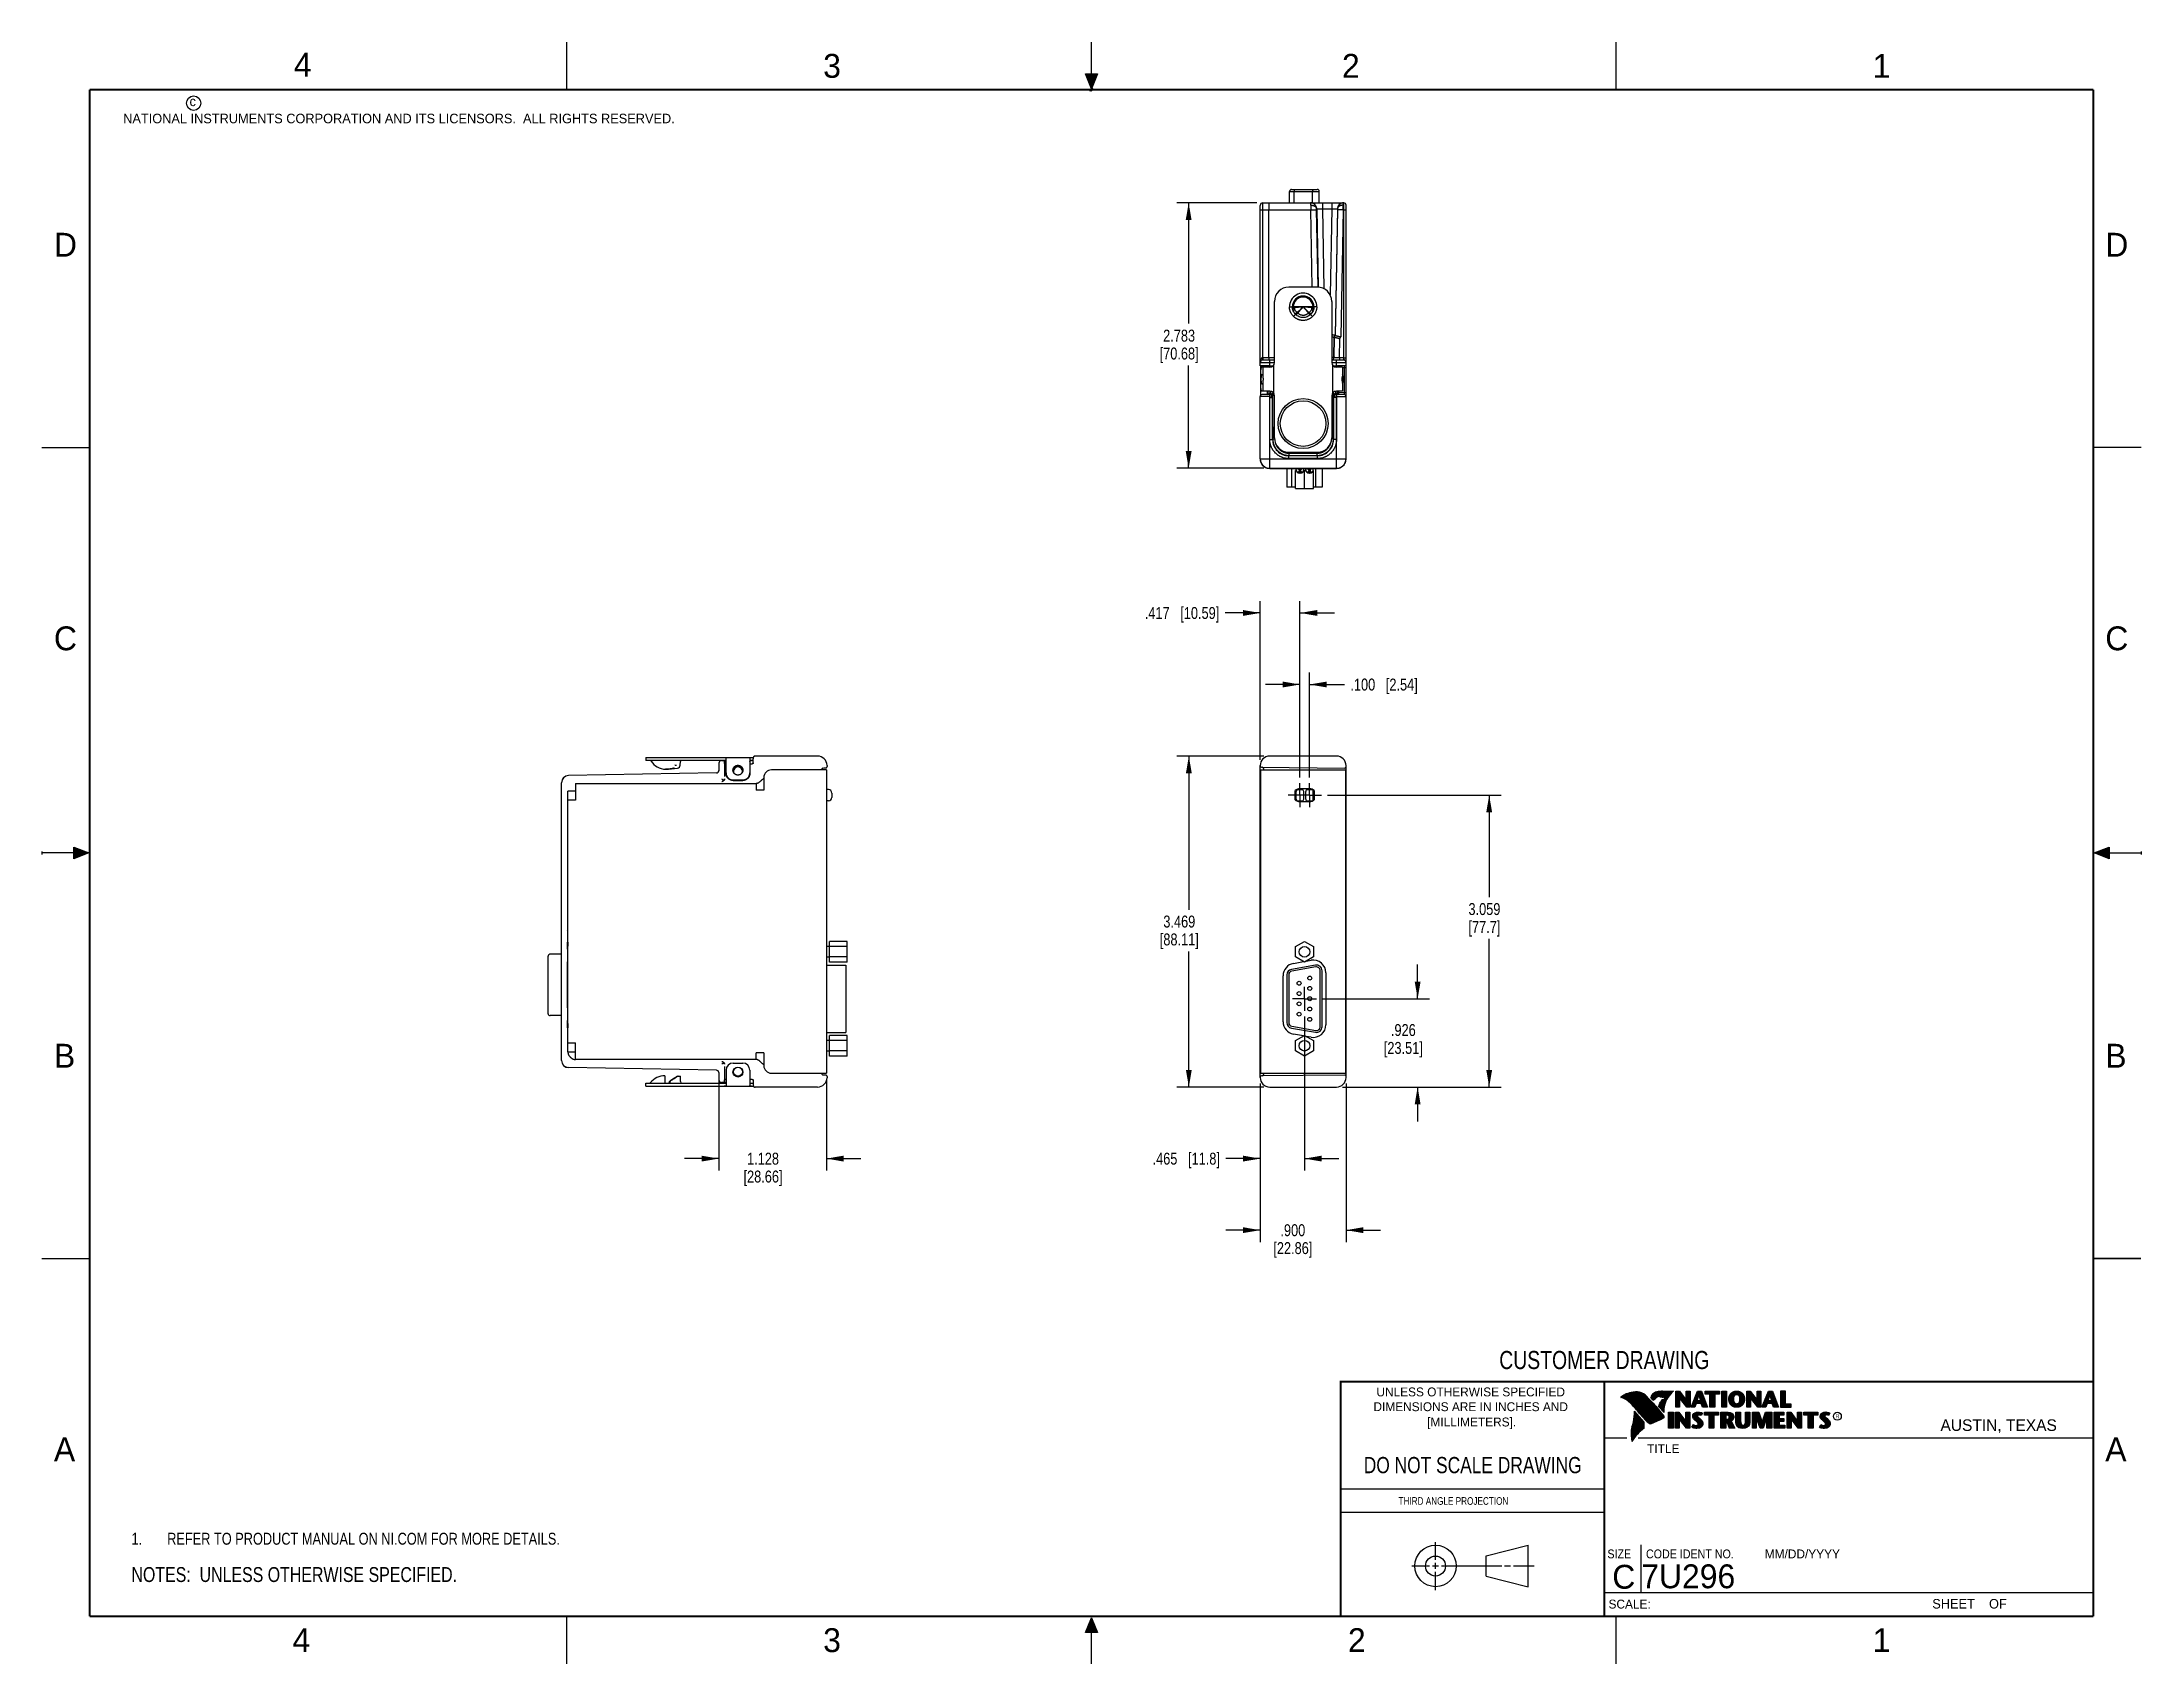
# Model space of a CAD drawing. Header units: inches. Extents: x 0 to 22, y 0 to 17.
import ezdxf

# ---------------------------------------------------------------- set-up
doc = ezdxf.new("R2010")
doc.units = ezdxf.units.IN
doc.header["$LTSCALE"] = 1.21
doc.header["$MEASUREMENT"] = 0
doc.linetypes.add('CENTER', pattern=[0.6, 0.375, -0.075, 0.075, -0.075])
doc.layers.get('0').update_dxf_attribs({"linetype": 'CONTINUOUS'})
for name, color, linetype in [('02___PRT_ALL_AXES', 7, 'CONTINUOUS'), ('DETAIL', 7, 'CONTINUOUS'), ('DIMENSIONS', 7, 'CONTINUOUS')]:
    doc.layers.add(name, color=color, linetype=linetype)
doc.styles.get("Standard").update_dxf_attribs({"font": 'txt', "width": 0.8})
doc.styles.add('TEXTSTYLE_2', font='txt')
doc.styles.add('TEXTSTYLE_3', font='txt', dxfattribs={"width": 0.9})
doc.dimstyles.new('DIMSTYLE_1', dxfattribs={"dimtxt": 0.125, "dimasz": 0.18, "dimexe": 0.18, "dimexo": 0.0625, "dimgap": 0.09, "dimtad": 0, "dimtih": 1, "dimtoh": 1, "dimdec": 3, "dimzin": 4, "dimdsep": 46, "dimtxsty": 'STANDARD', "dimblk": '_FILLED', "dimblk1": '_FILLED', "dimblk2": '_FILLED', "dimcen": 0.09, "dimadec": 0, "dimazin": 0, "dimtp": 0.01, "dimtm": 0.01, "dimtfac": 1, "dimtdec": 3, "dimtofl": 0, "dimtmove": 0, "dimatfit": 3, "dimldrblk": '_FILLED', "dimfxl": 1, "dimtolj": 1, "dimtzin": 4, "dimarcsym": 0})

msp = doc.modelspace()

# ---------------------------------------------------------------- texts
at = {"color": 2, "linetype": 'CONTINUOUS', "line_spacing_factor": 0.9}
for s, insert, char_height, width, attachment_point, style in [('4', (2.64, 16.8869), 0.25, 0.25, 1, 'TEXTSTYLE_2'), ('3', (8.1875, 16.875), 0.25, 0.25, 1, 'TEXTSTYLE_2'), ('2', (13.625, 16.875), 0.25, 0.25, 1, 'TEXTSTYLE_2'), ('1', (19.1875, 16.875), 0.25, 0.25, 1, 'TEXTSTYLE_2'), ('c', (1.5463, 16.428), 0.1, 0.1, 1, 'TEXTSTYLE_2'), ('NATIONAL INSTRUMENTS CORPORATION AND ITS LICENSORS.  ALL RIGHTS RESERVED.', (0.851, 16.2482), 0.1, 7.3, 1, 'TEXTSTYLE_2'), ('D', (0.125, 15), 0.25, 0.25, 1, 'TEXTSTYLE_2'), ('D', (21.625, 15), 0.25, 0.25, 1, 'TEXTSTYLE_2'), ('C', (0.125, 10.875), 0.25, 0.25, 1, 'TEXTSTYLE_2'), ('C', (21.625, 10.875), 0.25, 0.25, 1, 'TEXTSTYLE_2'), ('B', (0.125, 6.5), 0.25, 0.25, 1, 'TEXTSTYLE_2'), ('B', (21.625, 6.5), 0.25, 0.25, 1, 'TEXTSTYLE_2'), ('UNLESS OTHERWISE SPECIFIED', (14.9742, 2.8979), 0.093, 2.418, 2, 'TEXTSTYLE_2'), ('DIMENSIONS ARE IN INCHES AND', (14.9742, 2.7431), 0.093, 2.604, 2, 'TEXTSTYLE_2'), ('[MILLIMETERS].', (14.9844, 2.5829), 0.093, 1.302, 2, 'TEXTSTYLE_2'), ('R', (18.7972, 2.6166), 0.0418, 0.041753, 1, 'TEXTSTYLE_2'), ('AUSTIN, TEXAS', (19.898, 2.5642), 0.121576, 1.580488, 1, 'TEXTSTYLE_2'), ('A', (0.125, 2.375), 0.25, 0.25, 1, 'TEXTSTYLE_2'), ('TITLE', (16.8235, 2.303), 0.093, 0.465, 1, 'TEXTSTYLE_2'), ('A', (21.625, 2.375), 0.25, 0.25, 1, 'TEXTSTYLE_2'), ('SIZE', (16.407, 1.2002), 0.093, 0.3348, 1, 'TEXTSTYLE_3'), ('CODE IDENT NO.', (16.8114, 1.2002), 0.093, 1.1718, 1, 'TEXTSTYLE_3'), ('MM/DD/YYYY', (18.0565, 1.2002), 0.093, 0.93, 1, 'TEXTSTYLE_2'), ('SCALE:', (16.4187, 0.6745), 0.093, 0.558, 1, 'TEXTSTYLE_2'), ('SHEET    OF', (19.8121, 0.6815), 0.1, 1.1, 1, 'TEXTSTYLE_2'), ('4', (2.625, 0.375), 0.25, 0.25, 1, 'TEXTSTYLE_2'), ('3', (8.1875, 0.375), 0.25, 0.25, 1, 'TEXTSTYLE_2'), ('2', (13.6875, 0.375), 0.25, 0.25, 1, 'TEXTSTYLE_2'), ('1', (19.1875, 0.375), 0.25, 0.25, 1, 'TEXTSTYLE_2')]:
    msp.add_mtext(s, dxfattribs=dict(at, insert=insert, char_height=char_height, width=width, attachment_point=attachment_point, style=style))
at = {"color": 7, "linetype": 'CONTINUOUS', "attachment_point": 2, "line_spacing_factor": 0.9}
for s, insert, char_height, width in [('CUSTOMER DRAWING', (16.3742, 3.2811), 0.19, 2.432), ('DO NOT SCALE DRAWING', (14.9953, 2.1698), 0.17, 2.72)]:
    msp.add_mtext(s, dxfattribs=dict(at, insert=insert, char_height=char_height, width=width))
at = {"color": 2, "linetype": 'CONTINUOUS', "insert": (14.2178, 1.7486), "char_height": 0.08, "width": 1.408, "attachment_point": 1, "line_spacing_factor": 0.9}
msp.add_mtext('THIRD ANGLE PROJECTION', dxfattribs=at)
at = {"color": 7, "linetype": 'CONTINUOUS', "char_height": 0.25, "line_spacing_factor": 0.9, "style": 'TEXTSTYLE_2'}
for s, insert, width, attachment_point in [('C', (16.5785, 1.0393), 0.25, 2), ('7U296', (16.7614, 1.0441), 1.25, 1)]:
    msp.add_mtext(s, dxfattribs=dict(at, insert=insert, width=width, attachment_point=attachment_point))

# ---------------------------------------------------------------- blocks, each defined once
blk = doc.blocks.new('_FILLED')
at = {"color": 0, "linetype": 'BYBLOCK'}
blk.add_solid([(0, 0), (-1, 0.17), (-1, -0.17)], dxfattribs=at)
blk = doc.blocks.new('*D0')
at = {"layer": 'DIMENSIONS', "color": 2, "linetype": 'CONTINUOUS'}
for p, q in [((12.732, 15.314), (11.893, 15.314)), ((12.018, 15.314), (12.018, 14.048)), ((12.018, 12.532), (12.018, 13.61)), ((12.805, 12.532), (11.893, 12.532))]:
    blk.add_line(p, q, dxfattribs=at)
at = {"layer": 'DIMENSIONS', "color": 2, "linetype": 'CONTINUOUS', "xscale": 0.18, "yscale": 0.18, "zscale": 0.18}
for p, rotation in [((12.018, 15.314), 90), ((12.018, 12.532), 270)]:
    blk.add_blockref('_FILLED', p, dxfattribs=dict(at, rotation=rotation))
at = {"layer": 'DIMENSIONS', "color": 2, "linetype": 'CONTINUOUS', "insert": (11.918, 13.985), "char_height": 0.125, "width": 0.7, "attachment_point": 2, "line_spacing_factor": 0.9}
blk.add_mtext('2.783\\P[70.68]', dxfattribs=at)
blk = doc.blocks.new('*D1')
at = {"layer": 'DIMENSIONS', "color": 2, "linetype": 'CONTINUOUS'}
for p, q in [((7.093, 6.131), (7.093, 5.172)), ((8.221, 6.129), (8.221, 5.172)), ((7.093, 5.297), (6.733, 5.297)), ((8.221, 5.297), (8.581, 5.297))]:
    blk.add_line(p, q, dxfattribs=at)
at = {"layer": 'DIMENSIONS', "color": 2, "linetype": 'CONTINUOUS', "xscale": 0.18, "yscale": 0.18, "zscale": 0.18}
blk.add_blockref('_FILLED', (7.093, 5.297), dxfattribs=at)
at = {"layer": 'DIMENSIONS', "color": 2, "linetype": 'CONTINUOUS', "xscale": 0.18, "yscale": 0.18, "zscale": 0.18, "rotation": 180}
blk.add_blockref('_FILLED', (8.221, 5.297), dxfattribs=at)
at = {"layer": 'DIMENSIONS', "color": 2, "linetype": 'CONTINUOUS', "insert": (7.557, 5.359), "char_height": 0.125, "width": 0.7, "attachment_point": 2, "line_spacing_factor": 0.9}
blk.add_mtext('1.128\\P[28.66]', dxfattribs=at)
blk = doc.blocks.new('*D2')
at = {"layer": 'DIMENSIONS', "color": 2, "linetype": 'CONTINUOUS'}
for p, q in [((12.805, 9.516), (11.895, 9.516)), ((12.02, 9.516), (12.02, 7.906)), ((12.02, 6.047), (12.02, 7.469)), ((12.805, 6.047), (11.895, 6.047))]:
    blk.add_line(p, q, dxfattribs=at)
at = {"layer": 'DIMENSIONS', "color": 2, "linetype": 'CONTINUOUS', "xscale": 0.18, "yscale": 0.18, "zscale": 0.18}
for p, rotation in [((12.02, 9.516), 90), ((12.02, 6.047), 270)]:
    blk.add_blockref('_FILLED', p, dxfattribs=dict(at, rotation=rotation))
at = {"layer": 'DIMENSIONS', "color": 2, "linetype": 'CONTINUOUS', "insert": (11.92, 7.844), "char_height": 0.125, "width": 0.7, "attachment_point": 2, "line_spacing_factor": 0.9}
blk.add_mtext('3.469\\P[88.11]', dxfattribs=at)
blk = doc.blocks.new('*D3')
at = {"layer": 'DIMENSIONS', "color": 2, "linetype": 'CONTINUOUS'}
for p, q in [((14.418, 6.972), (14.418, 7.332)), ((13.42, 6.972), (14.543, 6.972)), ((13.63, 6.047), (14.543, 6.047)), ((14.418, 6.047), (14.418, 5.687))]:
    blk.add_line(p, q, dxfattribs=at)
at = {"layer": 'DIMENSIONS', "color": 2, "linetype": 'CONTINUOUS', "xscale": 0.18, "yscale": 0.18, "zscale": 0.18}
for p, rotation in [((14.418, 6.972), 270), ((14.418, 6.047), 90)]:
    blk.add_blockref('_FILLED', p, dxfattribs=dict(at, rotation=rotation))
at = {"layer": 'DIMENSIONS', "color": 2, "linetype": 'CONTINUOUS', "insert": (14.268, 6.707), "char_height": 0.125, "width": 0.7, "attachment_point": 2, "line_spacing_factor": 0.9}
blk.add_mtext('.926\\P[23.51]', dxfattribs=at)
blk = doc.blocks.new('*D4')
at = {"layer": 'DIMENSIONS', "color": 2, "linetype": 'CONTINUOUS'}
for p, q in [((13.232, 6.785), (13.232, 5.172)), ((12.768, 6.084), (12.768, 5.172)), ((12.768, 5.297), (12.409, 5.297)), ((13.232, 5.297), (13.592, 5.297))]:
    blk.add_line(p, q, dxfattribs=at)
at = {"layer": 'DIMENSIONS', "color": 2, "linetype": 'CONTINUOUS', "xscale": 0.18, "yscale": 0.18, "zscale": 0.18}
blk.add_blockref('_FILLED', (12.768, 5.297), dxfattribs=at)
at = {"layer": 'DIMENSIONS', "color": 2, "linetype": 'CONTINUOUS', "xscale": 0.18, "yscale": 0.18, "zscale": 0.18, "rotation": 180}
blk.add_blockref('_FILLED', (13.232, 5.297), dxfattribs=at)
at = {"layer": 'DIMENSIONS', "color": 2, "linetype": 'CONTINUOUS', "insert": (12.346, 5.359), "char_height": 0.125, "width": 1.125, "attachment_point": 3, "line_spacing_factor": 0.9}
blk.add_mtext('.465{\\Ftxt.shx;\\W1.000000;\\H0.125000; }[11.8]', dxfattribs=at)
blk = doc.blocks.new('*D5')
at = {"layer": 'DIMENSIONS', "color": 2, "linetype": 'CONTINUOUS'}
for p, q in [((12.768, 6.084), (12.768, 4.422)), ((13.668, 6.084), (13.668, 4.422)), ((12.768, 4.547), (12.408, 4.547)), ((13.668, 4.547), (14.028, 4.547))]:
    blk.add_line(p, q, dxfattribs=at)
at = {"layer": 'DIMENSIONS', "color": 2, "linetype": 'CONTINUOUS', "xscale": 0.18, "yscale": 0.18, "zscale": 0.18}
blk.add_blockref('_FILLED', (12.768, 4.547), dxfattribs=at)
at = {"layer": 'DIMENSIONS', "color": 2, "linetype": 'CONTINUOUS', "xscale": 0.18, "yscale": 0.18, "zscale": 0.18, "rotation": 180}
blk.add_blockref('_FILLED', (13.668, 4.547), dxfattribs=at)
at = {"layer": 'DIMENSIONS', "color": 2, "linetype": 'CONTINUOUS', "insert": (13.11, 4.609), "char_height": 0.125, "width": 0.7, "attachment_point": 2, "line_spacing_factor": 0.9}
blk.add_mtext('.900\\P[22.86]', dxfattribs=at)
blk = doc.blocks.new('*D6')
at = {"layer": 'DIMENSIONS', "color": 2, "linetype": 'CONTINUOUS'}
for p, q in [((13.472, 9.106), (15.293, 9.106)), ((15.168, 9.106), (15.168, 8.038)), ((15.168, 6.047), (15.168, 7.6)), ((13.63, 6.047), (15.293, 6.047))]:
    blk.add_line(p, q, dxfattribs=at)
at = {"layer": 'DIMENSIONS', "color": 2, "linetype": 'CONTINUOUS', "xscale": 0.18, "yscale": 0.18, "zscale": 0.18}
for p, rotation in [((15.168, 9.106), 90), ((15.168, 6.047), 270)]:
    blk.add_blockref('_FILLED', p, dxfattribs=dict(at, rotation=rotation))
at = {"layer": 'DIMENSIONS', "color": 2, "linetype": 'CONTINUOUS', "insert": (15.118, 7.975), "char_height": 0.125, "width": 0.6, "attachment_point": 2, "line_spacing_factor": 0.9}
blk.add_mtext('3.059\\P[77.7]', dxfattribs=at)
blk = doc.blocks.new('*D7')
at = {"layer": 'DIMENSIONS', "color": 2, "linetype": 'CONTINUOUS'}
for p, q in [((12.768, 11.016), (12.401, 11.016)), ((12.768, 9.478), (12.768, 11.141)), ((13.185, 9.293), (13.185, 11.141)), ((13.185, 11.016), (13.545, 11.016))]:
    blk.add_line(p, q, dxfattribs=at)
at = {"layer": 'DIMENSIONS', "color": 2, "linetype": 'CONTINUOUS', "xscale": 0.18, "yscale": 0.18, "zscale": 0.18}
blk.add_blockref('_FILLED', (12.768, 11.016), dxfattribs=at)
at = {"layer": 'DIMENSIONS', "color": 2, "linetype": 'CONTINUOUS', "xscale": 0.18, "yscale": 0.18, "zscale": 0.18, "rotation": 180}
blk.add_blockref('_FILLED', (13.185, 11.016), dxfattribs=at)
at = {"layer": 'DIMENSIONS', "color": 2, "linetype": 'CONTINUOUS', "insert": (12.339, 11.078), "char_height": 0.125, "width": 1.225, "attachment_point": 3, "line_spacing_factor": 0.9}
blk.add_mtext('.417{\\Ftxt.shx;\\W1.000000;\\H0.125000; }[10.59]', dxfattribs=at)
blk = doc.blocks.new('*D8')
at = {"layer": 'DIMENSIONS', "color": 2, "linetype": 'CONTINUOUS'}
for p, q in [((13.185, 9.293), (13.185, 10.391)), ((13.285, 9.293), (13.285, 10.391)), ((13.185, 10.266), (12.825, 10.266)), ((13.285, 10.266), (13.651, 10.266))]:
    blk.add_line(p, q, dxfattribs=at)
at = {"layer": 'DIMENSIONS', "color": 2, "linetype": 'CONTINUOUS', "xscale": 0.18, "yscale": 0.18, "zscale": 0.18}
blk.add_blockref('_FILLED', (13.185, 10.266), dxfattribs=at)
at = {"layer": 'DIMENSIONS', "color": 2, "linetype": 'CONTINUOUS', "xscale": 0.18, "yscale": 0.18, "zscale": 0.18, "rotation": 180}
blk.add_blockref('_FILLED', (13.285, 10.266), dxfattribs=at)
at = {"layer": 'DIMENSIONS', "color": 2, "linetype": 'CONTINUOUS', "insert": (13.713, 10.328), "char_height": 0.125, "width": 1.125, "attachment_point": 1, "line_spacing_factor": 0.9}
blk.add_mtext('.100{\\Ftxt.shx;\\W1.000000;\\H0.125000; }[2.54]', dxfattribs=at)
blk = doc.blocks.new('NOTES_HEADER_BL0', base_point=(3.1215, 0.9375))
at = {"layer": 'DETAIL', "color": 2, "linetype": 'CONTINUOUS', "width": 0.8}
blk.add_text('NOTES:  UNLESS OTHERWISE SPECIFIED.', height=0.156, dxfattribs=at).set_placement((0.9375, 0.8595))
blk = doc.blocks.new('CUSTOM_NOTE_BL1', base_point=(3.675, 1.312))
at = {"layer": 'DETAIL', "color": 2, "linetype": 'CONTINUOUS', "width": 0.8}
for s, p in [('1.', (0.938, 1.25)), ('REFER TO PRODUCT MANUAL ON NI.COM FOR MORE DETAILS.', (1.312, 1.25))]:
    blk.add_text(s, height=0.125, dxfattribs=at).set_placement(p)

# ---------------------------------------------------------------- dimensions: what is measured, and where the dimension line sits
at = {"layer": 'DIMENSIONS', "color": 2, "linetype": 'CONTINUOUS'}
for base, p1, p2, angle, picture, middle in [((12.0176, 12.5316), (12.7321, 15.3143), (12.8051, 12.5316), 270, '*D0', (11.8676, 13.8292)), ((12.0201, 6.0468), (12.8051, 9.5158), (12.8051, 6.0468), 270, '*D2', (11.8701, 7.6876)), ((15.1676, 9.1058), (13.6301, 6.0468), (13.4721, 9.1058), 90, '*D6', (15.0176, 7.819)), ((14.4176437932, 6.0468191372), (13.4196687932, 6.9723191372), (13.6301437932, 6.0468191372), 270, '*D3', (14.2926437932, 6.5503890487)), ((12.7676437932, 5.2968191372), (13.2321437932, 6.7847941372), (12.7676437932, 6.0843191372), 180, '*D4', (11.5338173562, 5.2968191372)), ((7.0931, 5.2968), (8.2212, 6.1293), (7.0931, 6.1315), 180, '*D1', (7.5071, 5.2031))]:
    dim = msp.add_linear_dim(base=base, p1=p1, p2=p2, angle=angle, dimstyle='DIMSTYLE_1', dxfattribs=at)
    dim.commit()
    dim.dimension.update_dxf_attribs({"geometry": picture, "text_midpoint": middle, "dimtype": 160})
for base, p1, p2, picture, middle in [((13.1847, 11.0158), (12.7676, 9.4783), (13.1847, 9.2933), '*D7', (11.4765, 11.0158)), ((13.2846, 10.2658), (13.1847, 9.2933), (13.2846, 9.2933), '*D8', (14.2756, 10.2658)), ((13.6676, 4.5468), (12.7676, 6.0843), (13.6676, 6.0843), '*D5', (13.135, 4.4531))]:
    dim = msp.add_linear_dim(base=base, p1=p1, p2=p2, dimstyle='DIMSTYLE_1', dxfattribs=at)
    dim.commit()
    dim.dimension.update_dxf_attribs({"geometry": picture, "text_midpoint": middle, "dimtype": 160})

# ---------------------------------------------------------------- hatches: boundary and pattern name
at = {"linetype": 'CONTINUOUS'}
for points in [[(11, 16.51), (10.9375, 16.6663), (11.0625, 16.6663)], [(0.3337, 8.5625), (0.49, 8.5), (0.3337, 8.4375)], [(21.6663, 8.5625), (21.6663, 8.4375), (21.51, 8.5)], [(10.9375, 0.3287), (11, 0.485), (11.0625, 0.3287)]]:
    msp.add_hatch(color=2, dxfattribs=at).paths.add_polyline_path(points)

# ---------------------------------------------------------------- linework, layer by layer
at = {"color": 2, "linetype": 'CONTINUOUS'}
for p, q in [((5.5, 16.5), (5.5, 17)), ((11, 16.485), (11, 17)), ((16.5, 16.5), (16.5, 17)), ((11, 16.51), (10.9375, 16.6663)), ((10.9375, 16.6663), (11.0625, 16.6663)), ((11.015, 16.515), (10.985, 16.485)), ((10.985, 16.485), (11, 16.515)), ((11.0625, 16.6663), (11, 16.51)), ((11, 16.485), (11.015, 16.515)), ((0, 12.75), (0.5, 12.75)), ((22, 12.75), (21.5, 12.75)), ((0, 8.515), (0, 8.485)), ((0.49, 8.5), (0, 8.5)), ((0.3337, 8.4375), (0.3337, 8.5625)), ((0.3337, 8.5625), (0.49, 8.5)), ((0.49, 8.5), (0.3337, 8.4375)), ((21.51, 8.5), (21.6663, 8.5625)), ((21.51, 8.5), (22, 8.5)), ((21.6663, 8.4375), (21.51, 8.5)), ((21.6663, 8.5625), (21.6663, 8.4375)), ((22, 8.515), (22, 8.485)), ((0, 4.25), (0.5, 4.25)), ((16.375, 2.96), (21.5, 2.96)), ((16.5578, 2.796), (16.5578, 2.7989)), ((16.5646, 2.7936), (16.5646, 2.8033)), ((16.5714, 2.7909), (16.5714, 2.8075)), ((16.5782, 2.788), (16.5782, 2.8116)), ((16.5851, 2.7849), (16.5851, 2.8154)), ((16.5919, 2.7815), (16.5919, 2.819)), ((16.5987, 2.7778), (16.5987, 2.8221)), ((16.6055, 2.7738), (16.6055, 2.8249)), ((16.6124, 2.7696), (16.6124, 2.8276)), ((16.6192, 2.765), (16.6192, 2.8301)), ((16.626, 2.7601), (16.626, 2.8325)), ((16.6329, 2.7549), (16.6329, 2.8347)), ((16.6397, 2.7492), (16.6397, 2.8367)), ((16.6465, 2.7431), (16.6465, 2.8386)), ((16.6533, 2.7366), (16.6533, 2.8403)), ((16.6602, 2.7295), (16.6602, 2.8419)), ((16.667, 2.7221), (16.667, 2.8435)), ((16.6738, 2.7146), (16.6738, 2.8449)), ((16.6806, 2.707), (16.6806, 2.8459)), ((16.6875, 2.6995), (16.6875, 2.8467)), ((16.7939, 2.533), (16.6919, 2.6489)), ((16.6943, 2.6918), (16.6943, 2.8472)), ((16.7011, 2.6841), (16.7011, 2.8474)), ((16.708, 2.6764), (16.708, 2.8474)), ((16.7148, 2.6685), (16.7148, 2.847)), ((16.7216, 2.6607), (16.7216, 2.8465)), ((16.7284, 2.6527), (16.7284, 2.8456)), ((16.7353, 2.6447), (16.7353, 2.8445)), ((16.7421, 2.6366), (16.7421, 2.8431)), ((16.7489, 2.6285), (16.7489, 2.8417)), ((16.7557, 2.6204), (16.7557, 2.84)), ((16.7626, 2.6125), (16.7626, 2.8378)), ((16.7694, 2.6046), (16.7694, 2.8352)), ((16.7762, 2.5968), (16.7762, 2.8321)), ((16.7831, 2.5891), (16.7831, 2.8284)), ((16.7899, 2.5815), (16.7899, 2.8242)), ((16.7967, 2.5739), (16.7967, 2.8193)), ((16.8035, 2.5665), (16.8035, 2.8136)), ((16.8104, 2.5591), (16.8104, 2.807)), ((16.8172, 2.5519), (16.8172, 2.7996)), ((16.824, 2.5447), (16.824, 2.7924)), ((16.8308, 2.5375), (16.8308, 2.7853)), ((16.8377, 2.5314), (16.8377, 2.7781)), ((16.8445, 2.5262), (16.8445, 2.7709)), ((16.8513, 2.523), (16.8513, 2.7637)), ((16.8581, 2.5224), (16.8581, 2.7565)), ((16.8864, 2.7664), (16.8632, 2.7937)), ((16.865, 2.5241), (16.865, 2.7493)), ((16.8877, 2.7723), (16.8682, 2.7952)), ((16.8718, 2.791), (16.8718, 2.8085)), ((16.8718, 2.527), (16.8718, 2.7421)), ((16.8786, 2.783), (16.8786, 2.8206)), ((16.8786, 2.5298), (16.8786, 2.7348)), ((16.8855, 2.7749), (16.8855, 2.8281)), ((16.8855, 2.5327), (16.8855, 2.727)), ((16.8923, 2.7747), (16.8923, 2.8335)), ((16.8923, 2.5356), (16.8923, 2.7187)), ((16.8991, 2.7788), (16.8991, 2.8375)), ((16.8991, 2.5385), (16.8991, 2.7104)), ((16.9059, 2.7837), (16.9059, 2.8408)), ((16.9059, 2.5415), (16.9059, 2.7022)), ((16.9128, 2.7896), (16.9128, 2.8436)), ((16.9128, 2.5446), (16.9128, 2.6939)), ((16.9196, 2.7966), (16.9196, 2.8459)), ((16.9196, 2.5477), (16.9196, 2.6856)), ((16.9264, 2.8018), (16.9264, 2.8477)), ((16.9264, 2.5508), (16.9264, 2.6774)), ((16.9332, 2.8053), (16.9332, 2.849)), ((16.9332, 2.554), (16.9332, 2.6691)), ((16.9401, 2.8077), (16.9401, 2.8499)), ((16.9401, 2.5573), (16.9401, 2.6608)), ((16.9616, 2.6797), (16.9434, 2.7005)), ((16.9469, 2.8082), (16.9469, 2.8509)), ((16.9469, 2.5606), (16.9469, 2.6526)), ((16.9653, 2.6828), (16.9492, 2.7013)), ((16.9537, 2.8069), (16.9537, 2.8518)), ((16.9537, 2.696), (16.9537, 2.7109)), ((16.9537, 2.5639), (16.9537, 2.6443)), ((16.9606, 2.8048), (16.9606, 2.8525)), ((16.9606, 2.6882), (16.9606, 2.7266)), ((16.9674, 2.8034), (16.9674, 2.8531)), ((16.9674, 2.6802), (16.9674, 2.7444)), ((16.9742, 2.8027), (16.9742, 2.8536)), ((16.9742, 2.672), (16.9742, 2.7568)), ((16.981, 2.8023), (16.981, 2.854)), ((16.981, 2.664), (16.981, 2.7634)), ((16.9838, 2.8589), (17.0997, 2.8607)), ((16.9839, 2.8541), (17.087, 2.8557)), ((16.9879, 2.802), (16.9879, 2.8542)), ((16.9879, 2.6563), (16.9879, 2.7665)), ((16.999, 2.637), (16.9946, 2.6418)), ((16.9947, 2.8019), (16.9947, 2.8543)), ((16.9947, 2.6748), (16.9947, 2.7683)), ((17.0015, 2.8005), (17.0015, 2.8544)), ((17.0015, 2.7195), (17.0015, 2.7694)), ((17.0083, 2.7963), (17.0083, 2.8545)), ((17.0083, 2.7388), (17.0083, 2.7698)), ((17.0152, 2.755), (17.0152, 2.8546)), ((17.022, 2.7691), (17.022, 2.8547)), ((17.0288, 2.7817), (17.0288, 2.8548)), ((17.0357, 2.7931), (17.0357, 2.8549)), ((17.0425, 2.8035), (17.0425, 2.855)), ((17.0493, 2.8131), (17.0493, 2.8551)), ((17.0561, 2.822), (17.0561, 2.8552)), ((17.063, 2.8303), (17.063, 2.8553)), ((17.0698, 2.8381), (17.0698, 2.8554)), ((17.0766, 2.8454), (17.0766, 2.8555)), ((17.1243, 2.8592), (17.1609, 2.8592)), ((17.1243, 2.6915), (17.1243, 2.8592)), ((17.1637, 2.6915), (17.1243, 2.6915)), ((17.1291, 2.8543), (17.1585, 2.8543)), ((17.1291, 2.6963), (17.1291, 2.8543)), ((17.1589, 2.6963), (17.1291, 2.6963)), ((17.1381, 2.6963), (17.1381, 2.8543)), ((17.1447, 2.6963), (17.1447, 2.8543)), ((17.1514, 2.6963), (17.1514, 2.8543)), ((17.1589, 2.8042), (17.1581, 2.8543)), ((17.1585, 2.8543), (17.2383, 2.7492)), ((17.2418, 2.6963), (17.1589, 2.8042)), ((17.1589, 2.8042), (17.1589, 2.6963)), ((17.1609, 2.8592), (17.2334, 2.7636)), ((17.2395, 2.6915), (17.1637, 2.7899)), ((17.1637, 2.7899), (17.1637, 2.6915)), ((17.1648, 2.7965), (17.1648, 2.8461)), ((17.1714, 2.7879), (17.1714, 2.8373)), ((17.1781, 2.7792), (17.1781, 2.8285)), ((17.1848, 2.7705), (17.1848, 2.8197)), ((17.1915, 2.7618), (17.1915, 2.8109)), ((17.1981, 2.7531), (17.1981, 2.8021)), ((17.2048, 2.7445), (17.2048, 2.7933)), ((17.2115, 2.7358), (17.2115, 2.7845)), ((17.2182, 2.7271), (17.2182, 2.7757)), ((17.2248, 2.7184), (17.2248, 2.7669)), ((17.2315, 2.7098), (17.2315, 2.7581)), ((17.2334, 2.8592), (17.2732, 2.8592)), ((17.2334, 2.7636), (17.2334, 2.8592)), ((17.2382, 2.7011), (17.2383, 2.7492)), ((17.2383, 2.8543), (17.2684, 2.8543)), ((17.2383, 2.7492), (17.2383, 2.8543)), ((17.2732, 2.6915), (17.2395, 2.6915)), ((17.2684, 2.6963), (17.2418, 2.6963)), ((17.2449, 2.6963), (17.2449, 2.8543)), ((17.2515, 2.6963), (17.2515, 2.8543)), ((17.2582, 2.6963), (17.2582, 2.8543)), ((17.2649, 2.6963), (17.2649, 2.8543)), ((17.2684, 2.8543), (17.2684, 2.6963)), ((17.2732, 2.8592), (17.2732, 2.6915)), ((17.2831, 2.6915), (17.3516, 2.8591)), ((17.3228, 2.6915), (17.2831, 2.6915)), ((17.2903, 2.6964), (17.3548, 2.8542)), ((17.3195, 2.6964), (17.2903, 2.6964)), ((17.2983, 2.6964), (17.2983, 2.7158)), ((17.3049, 2.6964), (17.3049, 2.7322)), ((17.3116, 2.6964), (17.3116, 2.7485)), ((17.3183, 2.6964), (17.3183, 2.7648)), ((17.3356, 2.7364), (17.3195, 2.6964)), ((17.3388, 2.7316), (17.3228, 2.6915)), ((17.325, 2.7101), (17.325, 2.7812)), ((17.3316, 2.7267), (17.3316, 2.7975)), ((17.394, 2.7364), (17.3356, 2.7364)), ((17.3383, 2.7364), (17.3383, 2.8138)), ((17.3905, 2.7316), (17.3388, 2.7316)), ((17.3409, 2.7533), (17.3624, 2.8228)), ((17.389, 2.7533), (17.3409, 2.7533)), ((17.345, 2.7666), (17.345, 2.8302)), ((17.345, 2.7364), (17.345, 2.7533)), ((17.3475, 2.7581), (17.3659, 2.8179)), ((17.3827, 2.7581), (17.3475, 2.7581)), ((17.3516, 2.8591), (17.3938, 2.8591)), ((17.3517, 2.7882), (17.3517, 2.8465)), ((17.3517, 2.7364), (17.3517, 2.7533)), ((17.3548, 2.8542), (17.3905, 2.8542)), ((17.3583, 2.8098), (17.3583, 2.8542)), ((17.3583, 2.7364), (17.3583, 2.7533)), ((17.3624, 2.8228), (17.3701, 2.8228)), ((17.365, 2.8228), (17.365, 2.8542)), ((17.365, 2.7364), (17.365, 2.7533)), ((17.3659, 2.8179), (17.3664, 2.8179)), ((17.3664, 2.8179), (17.3827, 2.7581)), ((17.3701, 2.8228), (17.389, 2.7533)), ((17.3717, 2.817), (17.3717, 2.8542)), ((17.3717, 2.7364), (17.3717, 2.7533)), ((17.3784, 2.7925), (17.3784, 2.8542)), ((17.3784, 2.7364), (17.3784, 2.7533)), ((17.385, 2.7679), (17.385, 2.8542)), ((17.385, 2.7364), (17.385, 2.7533)), ((17.3905, 2.8542), (17.4504, 2.6964)), ((17.4039, 2.6915), (17.3905, 2.7316)), ((17.3917, 2.7364), (17.3917, 2.851)), ((17.3938, 2.8591), (17.4574, 2.6915)), ((17.4074, 2.6964), (17.394, 2.7364)), ((17.3984, 2.7232), (17.3984, 2.8334)), ((17.4574, 2.6915), (17.4039, 2.6915)), ((17.4051, 2.7034), (17.4051, 2.8158)), ((17.4504, 2.6964), (17.4074, 2.6964)), ((17.4118, 2.6964), (17.4118, 2.7982)), ((17.4184, 2.6964), (17.4184, 2.7806)), ((17.4251, 2.6964), (17.4251, 2.763)), ((17.4318, 2.6964), (17.4318, 2.7455)), ((17.4327, 2.8591), (17.5802, 2.8591)), ((17.4327, 2.8278), (17.4327, 2.8591)), ((17.481, 2.8278), (17.4327, 2.8278)), ((17.4375, 2.8542), (17.5753, 2.8542)), ((17.4375, 2.8327), (17.4375, 2.8542)), ((17.4859, 2.8327), (17.4375, 2.8327)), ((17.4385, 2.6964), (17.4385, 2.7279)), ((17.4451, 2.8327), (17.4451, 2.8542)), ((17.4451, 2.6964), (17.4451, 2.7103)), ((17.4518, 2.8327), (17.4518, 2.8542)), ((17.4585, 2.8327), (17.4585, 2.8542)), ((17.4652, 2.8327), (17.4652, 2.8542)), ((17.4718, 2.8327), (17.4718, 2.8542)), ((17.4785, 2.8327), (17.4785, 2.8542)), ((17.481, 2.6915), (17.481, 2.8278)), ((17.5318, 2.6915), (17.481, 2.6915)), ((17.4859, 2.8327), (17.4852, 2.8542)), ((17.4859, 2.6964), (17.4859, 2.8327)), ((17.5269, 2.6964), (17.4859, 2.6964)), ((17.4919, 2.6964), (17.4919, 2.8542)), ((17.4985, 2.6964), (17.4985, 2.8542)), ((17.5052, 2.6964), (17.5052, 2.8542)), ((17.5119, 2.6964), (17.5119, 2.8542)), ((17.5186, 2.6964), (17.5186, 2.8542)), ((17.5269, 2.8327), (17.5252, 2.8542)), ((17.5753, 2.8327), (17.5269, 2.8327)), ((17.5269, 2.8327), (17.5269, 2.6964)), ((17.5802, 2.8278), (17.5318, 2.8278)), ((17.5318, 2.8278), (17.5318, 2.6915)), ((17.5319, 2.8327), (17.5319, 2.8542)), ((17.5386, 2.8327), (17.5386, 2.8542)), ((17.5453, 2.8327), (17.5453, 2.8542)), ((17.5519, 2.8327), (17.5519, 2.8542)), ((17.5586, 2.8327), (17.5586, 2.8542)), ((17.5653, 2.8327), (17.5653, 2.8542)), ((17.572, 2.8327), (17.572, 2.8542)), ((17.5753, 2.8542), (17.5753, 2.8327)), ((17.5802, 2.8591), (17.5802, 2.8278)), ((17.6059, 2.8591), (17.6565, 2.8591)), ((17.6059, 2.6915), (17.6059, 2.8591)), ((17.6565, 2.6915), (17.6059, 2.6915)), ((17.6108, 2.8542), (17.6516, 2.8542)), ((17.6108, 2.6964), (17.6108, 2.8542)), ((17.6516, 2.6964), (17.6108, 2.6964)), ((17.6187, 2.6964), (17.6187, 2.8542)), ((17.6254, 2.6964), (17.6254, 2.8542)), ((17.632, 2.6964), (17.632, 2.8542)), ((17.6387, 2.6964), (17.6387, 2.8542)), ((17.6454, 2.6964), (17.6454, 2.8542)), ((17.6516, 2.8542), (17.6516, 2.6964)), ((17.6565, 2.8591), (17.6565, 2.6915)), ((17.6849, 2.7803), (17.6851, 2.7836)), ((17.6849, 2.7769), (17.6849, 2.7803)), ((17.6849, 2.7735), (17.6849, 2.7769)), ((17.6851, 2.7701), (17.6849, 2.7735)), ((17.6851, 2.7836), (17.6853, 2.7869)), ((17.6854, 2.7668), (17.6851, 2.7701)), ((17.6853, 2.7869), (17.6857, 2.7901)), ((17.6859, 2.7634), (17.6854, 2.7668)), ((17.6857, 2.7901), (17.6862, 2.7933)), ((17.6864, 2.76), (17.6859, 2.7634)), ((17.6862, 2.7933), (17.6868, 2.7964)), ((17.687, 2.7567), (17.6864, 2.76)), ((17.6868, 2.7964), (17.6876, 2.7995)), ((17.6878, 2.7535), (17.687, 2.7567)), ((17.6876, 2.7995), (17.6884, 2.8024)), ((17.6886, 2.7503), (17.6878, 2.7535)), ((17.6884, 2.8024), (17.6893, 2.8053)), ((17.6895, 2.7471), (17.6886, 2.7503)), ((17.6893, 2.8053), (17.6904, 2.8081)), ((17.6905, 2.7441), (17.6895, 2.7471)), ((17.6904, 2.8081), (17.6915, 2.8108)), ((17.6905, 2.7441), (17.6904, 2.8081)), ((17.6917, 2.7411), (17.6905, 2.7441)), ((17.6915, 2.8108), (17.6928, 2.8135)), ((17.6929, 2.7383), (17.6917, 2.7411)), ((17.6928, 2.8135), (17.6942, 2.8161)), ((17.6942, 2.7355), (17.6929, 2.7383)), ((17.6942, 2.8161), (17.6957, 2.8186)), ((17.6956, 2.7327), (17.6942, 2.7355)), ((17.6971, 2.7301), (17.6956, 2.7327)), ((17.6957, 2.8186), (17.6973, 2.8211)), ((17.6971, 2.7301), (17.6973, 2.8211)), ((17.6987, 2.7275), (17.6971, 2.7301)), ((17.6973, 2.8211), (17.699, 2.8236)), ((17.7003, 2.725), (17.6987, 2.7275)), ((17.699, 2.8236), (17.7008, 2.826)), ((17.7021, 2.7226), (17.7003, 2.725)), ((17.7008, 2.826), (17.7028, 2.8284)), ((17.704, 2.7203), (17.7021, 2.7226)), ((17.7028, 2.8284), (17.7048, 2.8307)), ((17.704, 2.7203), (17.7048, 2.8307)), ((17.706, 2.7181), (17.704, 2.7203)), ((17.7048, 2.8307), (17.707, 2.833)), ((17.708, 2.7159), (17.706, 2.7181)), ((17.707, 2.833), (17.7092, 2.8351)), ((17.7102, 2.7138), (17.708, 2.7159)), ((17.7092, 2.8351), (17.7114, 2.8372)), ((17.7102, 2.7138), (17.7114, 2.8372)), ((17.7124, 2.7119), (17.7102, 2.7138)), ((17.7114, 2.8372), (17.7138, 2.8392)), ((17.7147, 2.71), (17.7124, 2.7119)), ((17.7138, 2.8392), (17.7162, 2.841)), ((17.717, 2.7082), (17.7147, 2.71)), ((17.7162, 2.841), (17.7186, 2.8427)), ((17.717, 2.7082), (17.7186, 2.8427)), ((17.7195, 2.7066), (17.717, 2.7082)), ((17.7186, 2.8427), (17.721, 2.8444)), ((17.722, 2.705), (17.7195, 2.7066)), ((17.721, 2.8444), (17.7235, 2.8459)), ((17.7246, 2.7036), (17.722, 2.705)), ((17.7235, 2.8459), (17.7261, 2.8472)), ((17.7246, 2.7036), (17.7235, 2.8459)), ((17.7273, 2.7022), (17.7246, 2.7036)), ((17.7261, 2.8472), (17.7287, 2.8485)), ((17.7267, 2.7789), (17.7268, 2.7812)), ((17.7267, 2.7766), (17.7267, 2.7789)), ((17.7267, 2.7743), (17.7267, 2.7766)), ((17.7268, 2.772), (17.7267, 2.7743)), ((17.7268, 2.7812), (17.7269, 2.7835)), ((17.7269, 2.7696), (17.7268, 2.772)), ((17.7269, 2.7835), (17.727, 2.7857)), ((17.727, 2.7673), (17.7269, 2.7696)), ((17.727, 2.7857), (17.7272, 2.7879)), ((17.7272, 2.765), (17.727, 2.7673)), ((17.7272, 2.7879), (17.7274, 2.79)), ((17.7274, 2.7628), (17.7272, 2.765)), ((17.7301, 2.701), (17.7273, 2.7022)), ((17.7274, 2.79), (17.7276, 2.7921)), ((17.7277, 2.7606), (17.7274, 2.7628)), ((17.7276, 2.7921), (17.7279, 2.7941)), ((17.728, 2.7584), (17.7277, 2.7606)), ((17.7279, 2.7941), (17.7282, 2.7961)), ((17.7283, 2.7563), (17.728, 2.7584)), ((17.7282, 2.7961), (17.7286, 2.798)), ((17.7287, 2.7543), (17.7283, 2.7563)), ((17.7286, 2.798), (17.729, 2.7998)), ((17.7287, 2.8485), (17.7314, 2.8497)), ((17.7291, 2.7523), (17.7287, 2.7543)), ((17.729, 2.7998), (17.7294, 2.8016)), ((17.7295, 2.7503), (17.7291, 2.7523)), ((17.7294, 2.8016), (17.7299, 2.8034)), ((17.73, 2.7485), (17.7295, 2.7503)), ((17.7299, 2.8034), (17.7304, 2.8051)), ((17.7306, 2.7466), (17.73, 2.7485)), ((17.7301, 2.701), (17.7305, 2.7469)), ((17.733, 2.6999), (17.7301, 2.701)), ((17.7304, 2.8051), (17.7309, 2.8068)), ((17.7311, 2.7449), (17.7306, 2.7466)), ((17.7309, 2.8068), (17.7316, 2.8085)), ((17.731, 2.807), (17.7314, 2.8497)), ((17.7318, 2.7431), (17.7311, 2.7449)), ((17.7314, 2.8497), (17.7342, 2.8508)), ((17.7316, 2.8085), (17.7322, 2.8101)), ((17.7324, 2.7414), (17.7318, 2.7431)), ((17.7322, 2.8101), (17.7329, 2.8117)), ((17.7331, 2.7398), (17.7324, 2.7414)), ((17.7329, 2.8117), (17.7337, 2.8133)), ((17.736, 2.6989), (17.733, 2.6999)), ((17.7339, 2.7382), (17.7331, 2.7398)), ((17.7337, 2.8133), (17.7345, 2.8149)), ((17.7347, 2.7366), (17.7339, 2.7382)), ((17.7342, 2.8508), (17.737, 2.8517)), ((17.7345, 2.8149), (17.7354, 2.8164)), ((17.7355, 2.7351), (17.7347, 2.7366)), ((17.7354, 2.8164), (17.7364, 2.8178)), ((17.7365, 2.7337), (17.7355, 2.7351)), ((17.7391, 2.698), (17.736, 2.6989)), ((17.7364, 2.8178), (17.7374, 2.8192)), ((17.7374, 2.7323), (17.7365, 2.7337)), ((17.737, 2.8517), (17.7399, 2.8526)), ((17.7374, 2.8193), (17.737, 2.8517)), ((17.7374, 2.8192), (17.7384, 2.8206)), ((17.7385, 2.7309), (17.7374, 2.7323)), ((17.7384, 2.8206), (17.7395, 2.8218)), ((17.7388, 2.698), (17.7384, 2.7309)), ((17.7396, 2.7296), (17.7385, 2.7309)), ((17.7423, 2.6972), (17.7391, 2.698)), ((17.7395, 2.8218), (17.7407, 2.823)), ((17.7408, 2.7283), (17.7396, 2.7296)), ((17.7399, 2.8526), (17.7429, 2.8534)), ((17.7407, 2.823), (17.742, 2.8241)), ((17.742, 2.7272), (17.7408, 2.7283)), ((17.742, 2.8241), (17.7432, 2.8252)), ((17.7433, 2.7261), (17.742, 2.7272)), ((17.7456, 2.6966), (17.7423, 2.6972)), ((17.7429, 2.8534), (17.7459, 2.8541)), ((17.7432, 2.8252), (17.7446, 2.8261)), ((17.7446, 2.725), (17.7433, 2.7261)), ((17.7446, 2.8261), (17.746, 2.827)), ((17.746, 2.7241), (17.7446, 2.725)), ((17.7455, 2.8267), (17.7455, 2.854)), ((17.7455, 2.6966), (17.7455, 2.7244)), ((17.7489, 2.696), (17.7456, 2.6966)), ((17.7459, 2.8541), (17.749, 2.8546)), ((17.746, 2.827), (17.7474, 2.8278)), ((17.7475, 2.7232), (17.746, 2.7241)), ((17.7474, 2.8278), (17.7488, 2.8285)), ((17.749, 2.7224), (17.7475, 2.7232)), ((17.7488, 2.8285), (17.7503, 2.8291)), ((17.7523, 2.6956), (17.7489, 2.696)), ((17.749, 2.8546), (17.7522, 2.8551)), ((17.7506, 2.7217), (17.749, 2.7224)), ((17.7503, 2.8291), (17.7519, 2.8297)), ((17.7522, 2.7212), (17.7506, 2.7217)), ((17.7519, 2.8297), (17.7535, 2.8301)), ((17.7522, 2.8551), (17.7553, 2.8554)), ((17.7522, 2.8298), (17.7522, 2.8551)), ((17.7538, 2.7207), (17.7522, 2.7212)), ((17.7522, 2.6956), (17.7522, 2.7212)), ((17.7557, 2.6953), (17.7523, 2.6956)), ((17.7535, 2.8301), (17.7551, 2.8305)), ((17.7555, 2.7203), (17.7538, 2.7207)), ((17.7551, 2.8305), (17.7567, 2.8308)), ((17.7553, 2.8554), (17.7585, 2.8556)), ((17.7572, 2.72), (17.7555, 2.7203)), ((17.7591, 2.6952), (17.7557, 2.6953)), ((17.7567, 2.8308), (17.7584, 2.8311)), ((17.7589, 2.7198), (17.7572, 2.72)), ((17.7584, 2.8311), (17.7601, 2.8312)), ((17.7585, 2.8556), (17.7616, 2.8557)), ((17.7589, 2.8311), (17.7589, 2.8556)), ((17.7606, 2.7197), (17.7589, 2.7198)), ((17.7589, 2.6952), (17.7589, 2.7198)), ((17.7625, 2.6951), (17.7591, 2.6952)), ((17.7601, 2.8312), (17.7618, 2.8312)), ((17.7624, 2.7198), (17.7606, 2.7197)), ((17.7616, 2.8557), (17.7648, 2.8556)), ((17.7618, 2.8312), (17.7636, 2.8311)), ((17.7641, 2.7199), (17.7624, 2.7198)), ((17.7659, 2.6952), (17.7625, 2.6951)), ((17.7636, 2.8311), (17.7653, 2.831)), ((17.7658, 2.7201), (17.7641, 2.7199)), ((17.7648, 2.8556), (17.768, 2.8555)), ((17.7653, 2.831), (17.767, 2.8307)), ((17.7655, 2.6952), (17.7659, 2.7201)), ((17.7675, 2.7204), (17.7658, 2.7201)), ((17.7692, 2.6953), (17.7659, 2.6952)), ((17.767, 2.8307), (17.7686, 2.8304)), ((17.7692, 2.7208), (17.7675, 2.7204)), ((17.7676, 2.8306), (17.768, 2.8555)), ((17.768, 2.8555), (17.7711, 2.8552)), ((17.7686, 2.8304), (17.7703, 2.83)), ((17.7709, 2.7213), (17.7692, 2.7208)), ((17.7724, 2.6956), (17.7692, 2.6953)), ((17.7703, 2.83), (17.7719, 2.8295)), ((17.7725, 2.7218), (17.7709, 2.7213)), ((17.7711, 2.8552), (17.7742, 2.8548)), ((17.7719, 2.8295), (17.7734, 2.8289)), ((17.7722, 2.6956), (17.7725, 2.7218)), ((17.7756, 2.6961), (17.7724, 2.6956)), ((17.7741, 2.7224), (17.7725, 2.7218)), ((17.7734, 2.8289), (17.775, 2.8283)), ((17.7739, 2.8287), (17.7742, 2.8548)), ((17.7756, 2.7231), (17.7741, 2.7224)), ((17.7742, 2.8548), (17.7773, 2.8542)), ((17.775, 2.8283), (17.7764, 2.8276)), ((17.7771, 2.7238), (17.7756, 2.7231)), ((17.7788, 2.6966), (17.7756, 2.6961)), ((17.7764, 2.8276), (17.7778, 2.8268)), ((17.7785, 2.7246), (17.7771, 2.7238)), ((17.7773, 2.8542), (17.7804, 2.8536)), ((17.7778, 2.8268), (17.7792, 2.826)), ((17.7798, 2.7255), (17.7785, 2.7246)), ((17.7819, 2.6972), (17.7788, 2.6966)), ((17.7789, 2.6966), (17.7792, 2.7251)), ((17.7792, 2.826), (17.7805, 2.8251)), ((17.7811, 2.7265), (17.7798, 2.7255)), ((17.7801, 2.8254), (17.7804, 2.8536)), ((17.7804, 2.8536), (17.7834, 2.8528)), ((17.7805, 2.8251), (17.7817, 2.8242)), ((17.7824, 2.7276), (17.7811, 2.7265)), ((17.7817, 2.8242), (17.7829, 2.8232)), ((17.785, 2.698), (17.7819, 2.6972)), ((17.7835, 2.7287), (17.7824, 2.7276)), ((17.7829, 2.8232), (17.784, 2.8221)), ((17.7834, 2.8528), (17.7864, 2.8519)), ((17.7846, 2.7299), (17.7835, 2.7287)), ((17.784, 2.8221), (17.785, 2.821)), ((17.7857, 2.7312), (17.7846, 2.7299)), ((17.785, 2.821), (17.786, 2.8198)), ((17.788, 2.6989), (17.785, 2.698)), ((17.7867, 2.7326), (17.7857, 2.7312)), ((17.786, 2.8198), (17.7869, 2.8186)), ((17.7864, 2.8519), (17.7893, 2.8509)), ((17.7867, 2.8189), (17.7864, 2.8519)), ((17.7876, 2.734), (17.7867, 2.7326)), ((17.7869, 2.8186), (17.7878, 2.8173)), ((17.7884, 2.7354), (17.7876, 2.734)), ((17.788, 2.6989), (17.7876, 2.734)), ((17.7878, 2.8173), (17.7886, 2.816)), ((17.791, 2.7), (17.788, 2.6989)), ((17.7892, 2.7369), (17.7884, 2.7354)), ((17.7886, 2.816), (17.7894, 2.8146)), ((17.79, 2.7385), (17.7892, 2.7369)), ((17.7893, 2.8509), (17.7922, 2.8498)), ((17.7894, 2.8146), (17.7901, 2.8132)), ((17.7907, 2.7401), (17.79, 2.7385)), ((17.7901, 2.8132), (17.7908, 2.8116)), ((17.7914, 2.7417), (17.7907, 2.7401)), ((17.7908, 2.8116), (17.7914, 2.8101)), ((17.7939, 2.7012), (17.791, 2.7)), ((17.7914, 2.8101), (17.7921, 2.8084)), ((17.792, 2.7434), (17.7914, 2.7417)), ((17.7926, 2.7451), (17.792, 2.7434)), ((17.7921, 2.8084), (17.7927, 2.8067)), ((17.7922, 2.8498), (17.795, 2.8486)), ((17.7927, 2.8065), (17.7922, 2.8498)), ((17.7932, 2.7469), (17.7926, 2.7451)), ((17.7927, 2.8067), (17.7932, 2.8048)), ((17.7932, 2.8048), (17.7938, 2.8029)), ((17.7938, 2.7487), (17.7932, 2.7469)), ((17.7939, 2.7012), (17.7934, 2.7475)), ((17.7938, 2.8029), (17.7943, 2.801)), ((17.7943, 2.7506), (17.7938, 2.7487)), ((17.7968, 2.7025), (17.7939, 2.7012)), ((17.7943, 2.801), (17.7948, 2.799)), ((17.7947, 2.7525), (17.7943, 2.7506)), ((17.7952, 2.7545), (17.7947, 2.7525)), ((17.7948, 2.799), (17.7952, 2.7969)), ((17.795, 2.8486), (17.7977, 2.8472)), ((17.7952, 2.7969), (17.7956, 2.7947)), ((17.7956, 2.7565), (17.7952, 2.7545)), ((17.7956, 2.7947), (17.7959, 2.7925)), ((17.7959, 2.7586), (17.7956, 2.7565)), ((17.7959, 2.7925), (17.7962, 2.7903)), ((17.7962, 2.7608), (17.7959, 2.7586)), ((17.7962, 2.7903), (17.7964, 2.7881)), ((17.7965, 2.7629), (17.7962, 2.7608)), ((17.7964, 2.7881), (17.7966, 2.7858)), ((17.7967, 2.7652), (17.7965, 2.7629)), ((17.7966, 2.7858), (17.7968, 2.7835)), ((17.7968, 2.7674), (17.7967, 2.7652)), ((17.7968, 2.7835), (17.7969, 2.7812)), ((17.7969, 2.7697), (17.7968, 2.7674)), ((17.7995, 2.7039), (17.7968, 2.7025)), ((17.7969, 2.7812), (17.797, 2.7789)), ((17.797, 2.7719), (17.7969, 2.7697)), ((17.797, 2.7789), (17.797, 2.7765)), ((17.797, 2.7765), (17.797, 2.7742)), ((17.797, 2.7742), (17.797, 2.7719)), ((17.7977, 2.8472), (17.8004, 2.8458)), ((17.7995, 2.7039), (17.8004, 2.8458)), ((17.8023, 2.7054), (17.7995, 2.7039)), ((17.8004, 2.8458), (17.8031, 2.8443)), ((17.8049, 2.707), (17.8023, 2.7054)), ((17.8031, 2.8443), (17.8056, 2.8426)), ((17.8074, 2.7088), (17.8049, 2.707)), ((17.8056, 2.8426), (17.8081, 2.8409)), ((17.8074, 2.7088), (17.8081, 2.8409)), ((17.8098, 2.7106), (17.8074, 2.7088)), ((17.8081, 2.8409), (17.8105, 2.839)), ((17.8121, 2.7125), (17.8098, 2.7106)), ((17.8105, 2.839), (17.8128, 2.8371)), ((17.8143, 2.7145), (17.8121, 2.7125)), ((17.8128, 2.8371), (17.815, 2.8351)), ((17.8143, 2.7145), (17.8128, 2.8371)), ((17.8164, 2.7166), (17.8143, 2.7145)), ((17.815, 2.8351), (17.8171, 2.833)), ((17.8184, 2.7188), (17.8164, 2.7166)), ((17.8171, 2.833), (17.8192, 2.8308)), ((17.8203, 2.721), (17.8184, 2.7188)), ((17.8192, 2.8308), (17.8211, 2.8285)), ((17.8203, 2.721), (17.8211, 2.8285)), ((17.8221, 2.7234), (17.8203, 2.721)), ((17.8211, 2.8285), (17.823, 2.8262)), ((17.8239, 2.7258), (17.8221, 2.7234)), ((17.823, 2.8262), (17.8247, 2.8238)), ((17.8255, 2.7283), (17.8239, 2.7258)), ((17.8247, 2.8238), (17.8264, 2.8214)), ((17.8271, 2.7309), (17.8255, 2.7283)), ((17.8264, 2.8214), (17.8279, 2.8189)), ((17.8271, 2.7309), (17.8279, 2.8189)), ((17.8286, 2.7335), (17.8271, 2.7309)), ((17.8279, 2.8189), (17.8294, 2.8163)), ((17.83, 2.7362), (17.8286, 2.7335)), ((17.8294, 2.8163), (17.8307, 2.8137)), ((17.8313, 2.7389), (17.83, 2.7362)), ((17.8307, 2.8137), (17.8319, 2.811)), ((17.8325, 2.7417), (17.8313, 2.7389)), ((17.8319, 2.811), (17.8331, 2.8082)), ((17.8336, 2.7446), (17.8325, 2.7417)), ((17.8331, 2.8082), (17.8341, 2.8053)), ((17.8347, 2.7475), (17.8336, 2.7446)), ((17.8341, 2.8053), (17.835, 2.8024)), ((17.8347, 2.7475), (17.8341, 2.8053)), ((17.8356, 2.7505), (17.8347, 2.7475)), ((17.835, 2.8024), (17.8359, 2.7993)), ((17.8364, 2.7535), (17.8356, 2.7505)), ((17.8359, 2.7993), (17.8366, 2.7961)), ((17.837, 2.7566), (17.8364, 2.7535)), ((17.8366, 2.7961), (17.8373, 2.7929)), ((17.8376, 2.7598), (17.837, 2.7566)), ((17.8373, 2.7929), (17.8378, 2.7896)), ((17.8381, 2.763), (17.8376, 2.7598)), ((17.8378, 2.7896), (17.8382, 2.7863)), ((17.8385, 2.7663), (17.8381, 2.763)), ((17.8382, 2.7863), (17.8386, 2.783)), ((17.8387, 2.7696), (17.8385, 2.7663)), ((17.8386, 2.783), (17.8388, 2.7796)), ((17.8388, 2.7729), (17.8387, 2.7696)), ((17.8388, 2.7796), (17.8389, 2.7762)), ((17.8389, 2.7762), (17.8388, 2.7729)), ((17.8673, 2.8592), (17.9039, 2.8592)), ((17.8673, 2.6915), (17.8673, 2.8592)), ((17.9067, 2.6915), (17.8673, 2.6915)), ((17.8721, 2.8543), (17.9015, 2.8543)), ((17.8721, 2.6963), (17.8721, 2.8543)), ((17.9019, 2.6963), (17.8721, 2.6963)), ((17.879, 2.6963), (17.879, 2.8543)), ((17.8874, 2.6963), (17.8874, 2.8543)), ((17.8941, 2.6963), (17.8941, 2.8543)), ((17.8991, 2.8543), (17.9019, 2.8042)), ((17.9015, 2.8543), (17.9813, 2.7492)), ((17.9848, 2.6963), (17.9019, 2.8042)), ((17.9019, 2.8042), (17.9019, 2.6963)), ((17.9039, 2.8592), (17.9764, 2.7636)), ((17.9057, 2.7992), (17.9057, 2.8487)), ((17.9824, 2.6915), (17.9067, 2.7899)), ((17.9067, 2.7899), (17.9067, 2.6915)), ((17.9124, 2.7905), (17.9124, 2.8399)), ((17.9191, 2.7818), (17.9191, 2.8311)), ((17.9258, 2.7731), (17.9258, 2.8223)), ((17.9324, 2.7645), (17.9324, 2.8135)), ((17.9391, 2.7558), (17.9391, 2.8047)), ((17.9458, 2.7471), (17.9458, 2.7959)), ((17.9525, 2.7384), (17.9525, 2.7871)), ((17.9591, 2.7297), (17.9591, 2.7783)), ((17.9658, 2.7211), (17.9658, 2.7695)), ((17.9725, 2.7124), (17.9725, 2.7607)), ((17.9764, 2.8592), (18.0162, 2.8592)), ((17.9764, 2.7636), (17.9764, 2.8592)), ((17.9792, 2.7037), (17.9813, 2.7492)), ((17.9813, 2.8543), (18.0114, 2.8543)), ((17.9813, 2.7492), (17.9813, 2.8543)), ((18.0162, 2.6915), (17.9824, 2.6915)), ((18.0114, 2.6963), (17.9848, 2.6963)), ((17.9858, 2.695), (17.9858, 2.8543)), ((17.9925, 2.6963), (17.9925, 2.8543)), ((17.9992, 2.6963), (17.9992, 2.8543)), ((18.0059, 2.6963), (18.0059, 2.8543)), ((18.0114, 2.8543), (18.0114, 2.6963)), ((18.0162, 2.8592), (18.0162, 2.6915)), ((18.0262, 2.6915), (18.0946, 2.8591)), ((18.0658, 2.6915), (18.0262, 2.6915)), ((18.0334, 2.6964), (18.0979, 2.8542)), ((18.0625, 2.6964), (18.0334, 2.6964)), ((18.0392, 2.6964), (18.0392, 2.7107)), ((18.0459, 2.6964), (18.0459, 2.727)), ((18.0526, 2.6964), (18.0526, 2.7434)), ((18.0593, 2.6964), (18.0593, 2.7597)), ((18.0786, 2.7364), (18.0625, 2.6964)), ((18.0819, 2.7316), (18.0658, 2.6915)), ((18.0659, 2.7048), (18.0659, 2.776)), ((18.0726, 2.7214), (18.0726, 2.7924)), ((18.137, 2.7364), (18.0786, 2.7364)), ((18.0793, 2.7364), (18.0793, 2.8087)), ((18.1335, 2.7316), (18.0819, 2.7316)), ((18.084, 2.7533), (18.1054, 2.8228)), ((18.1321, 2.7533), (18.084, 2.7533)), ((18.086, 2.7364), (18.086, 2.825)), ((18.0905, 2.7581), (18.109, 2.8179)), ((18.1258, 2.7581), (18.0905, 2.7581)), ((18.0926, 2.7814), (18.0926, 2.8414)), ((18.0926, 2.7364), (18.0926, 2.7533)), ((18.0946, 2.8591), (18.1369, 2.8591)), ((18.0979, 2.8542), (18.1336, 2.8542)), ((18.0993, 2.803), (18.0993, 2.8542)), ((18.0993, 2.7364), (18.0993, 2.7533)), ((18.1054, 2.8228), (18.1132, 2.8228)), ((18.106, 2.8228), (18.106, 2.8542)), ((18.106, 2.7364), (18.106, 2.7533)), ((18.109, 2.8179), (18.1095, 2.8179)), ((18.1095, 2.8179), (18.1258, 2.7581)), ((18.1127, 2.8228), (18.1127, 2.8542)), ((18.1127, 2.7364), (18.1127, 2.7533)), ((18.1132, 2.8228), (18.1321, 2.7533)), ((18.1193, 2.8002), (18.1193, 2.8542)), ((18.1193, 2.7364), (18.1193, 2.7533)), ((18.126, 2.7756), (18.126, 2.8542)), ((18.126, 2.7364), (18.126, 2.7533)), ((18.1327, 2.7364), (18.1327, 2.8542)), ((18.147, 2.6915), (18.1335, 2.7316)), ((18.1336, 2.8542), (18.1935, 2.6964)), ((18.1369, 2.8591), (18.2005, 2.6915)), ((18.1505, 2.6964), (18.137, 2.7364)), ((18.1394, 2.7295), (18.1394, 2.8389)), ((18.146, 2.7096), (18.146, 2.8213)), ((18.2005, 2.6915), (18.147, 2.6915)), ((18.1935, 2.6964), (18.1505, 2.6964)), ((18.1527, 2.6964), (18.1527, 2.8038)), ((18.1594, 2.6964), (18.1594, 2.7862)), ((18.1661, 2.6964), (18.1661, 2.7686)), ((18.1727, 2.6964), (18.1727, 2.751)), ((18.1794, 2.6964), (18.1794, 2.7334)), ((18.1861, 2.6964), (18.1861, 2.7158)), ((18.272, 2.8591), (18.2214, 2.8591)), ((18.2214, 2.8591), (18.2214, 2.6915)), ((18.2214, 2.6915), (18.3332, 2.6915)), ((18.2671, 2.8542), (18.2262, 2.8542)), ((18.2262, 2.8542), (18.2262, 2.6964)), ((18.2262, 2.6964), (18.3284, 2.6964)), ((18.2328, 2.6964), (18.2328, 2.8542)), ((18.2395, 2.6964), (18.2395, 2.8542)), ((18.2462, 2.6964), (18.2462, 2.8542)), ((18.2529, 2.6964), (18.2529, 2.8542)), ((18.2595, 2.6964), (18.2595, 2.8542)), ((18.2662, 2.6964), (18.2662, 2.7179)), ((18.2671, 2.7179), (18.2671, 2.8542)), ((18.3284, 2.7179), (18.2671, 2.7179)), ((18.272, 2.7227), (18.272, 2.8591)), ((18.3332, 2.7227), (18.272, 2.7227)), ((18.2729, 2.6964), (18.2729, 2.7179)), ((18.2796, 2.6964), (18.2796, 2.7179)), ((18.2862, 2.6964), (18.2862, 2.7179)), ((18.2929, 2.6964), (18.2929, 2.7179)), ((18.2996, 2.6964), (18.2996, 2.7179)), ((18.3063, 2.6964), (18.3063, 2.7179)), ((18.3129, 2.6964), (18.3129, 2.7179)), ((18.3196, 2.6964), (18.3196, 2.7179)), ((18.3284, 2.6964), (18.3284, 2.7179)), ((18.3332, 2.6915), (18.3332, 2.7227)), ((18.6766, 2.6393), (18.695, 2.6413)), ((18.695, 2.6413), (18.7074, 2.6405)), ((16.667, 2.3482), (16.667, 2.477)), ((16.6738, 2.3584), (16.6738, 2.4982)), ((16.6806, 2.368), (16.6806, 2.52)), ((16.6875, 2.377), (16.6875, 2.5502)), ((16.6943, 2.3857), (16.6943, 2.603)), ((16.789, 2.5312), (16.6964, 2.6365)), ((16.7011, 2.3939), (16.7011, 2.6311)), ((16.708, 2.4018), (16.708, 2.6233)), ((16.7148, 2.4093), (16.7148, 2.6156)), ((16.7216, 2.4165), (16.7216, 2.6078)), ((16.7284, 2.4233), (16.7284, 2.6001)), ((16.7353, 2.4299), (16.7353, 2.5923)), ((16.7421, 2.4363), (16.7421, 2.5846)), ((16.7489, 2.4424), (16.7489, 2.5768)), ((16.7557, 2.4482), (16.7557, 2.569)), ((16.7626, 2.4538), (16.7626, 2.5613)), ((16.7694, 2.4592), (16.7694, 2.5535)), ((16.7762, 2.4644), (16.7762, 2.5458)), ((16.7831, 2.4694), (16.7831, 2.538)), ((16.788, 2.4729), (16.789, 2.5312)), ((16.7927, 2.4704), (16.7939, 2.533)), ((16.9606, 2.5673), (16.9606, 2.6361)), ((16.9674, 2.5708), (16.9674, 2.6278)), ((16.9742, 2.5743), (16.9742, 2.6195)), ((16.981, 2.5778), (16.981, 2.6113)), ((16.9879, 2.5814), (16.9879, 2.603)), ((16.9947, 2.5853), (16.9947, 2.5948)), ((17.0482, 2.6383), (17.0988, 2.6383)), ((17.0482, 2.4708), (17.0482, 2.6383)), ((17.0988, 2.4708), (17.0482, 2.4708)), ((17.0531, 2.6334), (17.0939, 2.6334)), ((17.0531, 2.4756), (17.0531, 2.6334)), ((17.0939, 2.4756), (17.0531, 2.4756)), ((17.0577, 2.4756), (17.0577, 2.6334)), ((17.0644, 2.4756), (17.0644, 2.6334)), ((17.071, 2.4756), (17.071, 2.6334)), ((17.0777, 2.4756), (17.0777, 2.6334)), ((17.0844, 2.4756), (17.0844, 2.6334)), ((17.0911, 2.4756), (17.0911, 2.6334)), ((17.0939, 2.6334), (17.0939, 2.4756)), ((17.0988, 2.6383), (17.0988, 2.4708)), ((17.1205, 2.6385), (17.1571, 2.6385)), ((17.1205, 2.4708), (17.1205, 2.6385)), ((17.1599, 2.4708), (17.1205, 2.4708)), ((17.1253, 2.6336), (17.1547, 2.6336)), ((17.1253, 2.4756), (17.1253, 2.6336)), ((17.1551, 2.4756), (17.1253, 2.4756)), ((17.1311, 2.4756), (17.1311, 2.6336)), ((17.1378, 2.4756), (17.1378, 2.6336)), ((17.1445, 2.4756), (17.1445, 2.6336)), ((17.1511, 2.4756), (17.1511, 2.6336)), ((17.1547, 2.6336), (17.2345, 2.5284)), ((17.238, 2.4756), (17.1551, 2.5834)), ((17.1551, 2.5834), (17.1551, 2.4756)), ((17.1571, 2.6385), (17.2296, 2.5429)), ((17.1578, 2.5799), (17.1578, 2.6295)), ((17.2356, 2.4708), (17.1599, 2.5692)), ((17.1599, 2.5692), (17.1599, 2.4708)), ((17.1645, 2.5712), (17.1645, 2.6207)), ((17.1712, 2.5625), (17.1712, 2.6119)), ((17.1778, 2.5539), (17.1778, 2.6031)), ((17.1845, 2.5452), (17.1845, 2.5943)), ((17.1912, 2.5365), (17.1912, 2.5855)), ((17.1979, 2.5278), (17.1979, 2.5767)), ((17.2045, 2.5192), (17.2045, 2.5679)), ((17.2112, 2.5105), (17.2112, 2.5591)), ((17.2179, 2.5018), (17.2179, 2.5503)), ((17.2246, 2.4931), (17.2246, 2.5415)), ((17.2296, 2.6385), (17.2694, 2.6385)), ((17.2296, 2.5429), (17.2296, 2.6385)), ((17.2312, 2.4844), (17.2312, 2.5327)), ((17.2345, 2.6336), (17.2646, 2.6336)), ((17.2345, 2.5284), (17.2345, 2.6336)), ((17.2694, 2.4708), (17.2356, 2.4708)), ((17.2379, 2.4756), (17.2379, 2.6336)), ((17.2646, 2.4756), (17.238, 2.4756)), ((17.2446, 2.4756), (17.2446, 2.6336)), ((17.2513, 2.4756), (17.2513, 2.6336)), ((17.2579, 2.4756), (17.2579, 2.6336)), ((17.2646, 2.6336), (17.2646, 2.4756)), ((17.2694, 2.6385), (17.2694, 2.4708)), ((17.2931, 2.483), (17.3081, 2.5106)), ((17.3026, 2.4766), (17.2931, 2.483)), ((17.2995, 2.4845), (17.3097, 2.5034)), ((17.3049, 2.4809), (17.2995, 2.4845)), ((17.3009, 2.5961), (17.3037, 2.6105)), ((17.302, 2.5852), (17.3009, 2.5961)), ((17.3058, 2.5754), (17.302, 2.5852)), ((17.3118, 2.4729), (17.3026, 2.4766)), ((17.3037, 2.6105), (17.3127, 2.6238)), ((17.3047, 2.481), (17.3047, 2.4941)), ((17.3132, 2.4775), (17.3049, 2.4809)), ((17.3058, 2.5959), (17.3083, 2.6086)), ((17.3068, 2.5863), (17.3058, 2.5959)), ((17.3109, 2.5679), (17.3058, 2.5754)), ((17.3101, 2.5777), (17.3068, 2.5863)), ((17.3081, 2.5106), (17.3144, 2.506)), ((17.3083, 2.6086), (17.3162, 2.6204)), ((17.3097, 2.5034), (17.3119, 2.5018)), ((17.3147, 2.571), (17.3101, 2.5777)), ((17.3153, 2.5636), (17.3109, 2.5679)), ((17.3113, 2.5744), (17.3113, 2.6131)), ((17.3113, 2.478), (17.3119, 2.5018)), ((17.3254, 2.47), (17.3118, 2.4729)), ((17.3119, 2.5018), (17.3189, 2.4983)), ((17.3127, 2.6238), (17.3245, 2.6324)), ((17.3262, 2.4748), (17.3132, 2.4775)), ((17.3144, 2.506), (17.3207, 2.5028)), ((17.3243, 2.5614), (17.3147, 2.571)), ((17.321, 2.5578), (17.3153, 2.5636)), ((17.3162, 2.6204), (17.3269, 2.6281)), ((17.318, 2.5677), (17.318, 2.6217)), ((17.318, 2.4765), (17.318, 2.4986)), ((17.3189, 2.4983), (17.328, 2.4952)), ((17.3207, 2.5028), (17.3291, 2.5)), ((17.3441, 2.5385), (17.321, 2.5578)), ((17.3474, 2.5421), (17.3243, 2.5614)), ((17.3245, 2.6324), (17.3412, 2.639)), ((17.3247, 2.561), (17.3247, 2.6265)), ((17.3247, 2.475), (17.3247, 2.4963)), ((17.3369, 2.4683), (17.3254, 2.47)), ((17.3373, 2.4731), (17.3262, 2.4748)), ((17.3269, 2.6281), (17.3424, 2.6343)), ((17.328, 2.4952), (17.3365, 2.4942)), ((17.3291, 2.5), (17.3366, 2.4991)), ((17.3314, 2.5555), (17.3314, 2.6299)), ((17.3314, 2.474), (17.3314, 2.4948)), ((17.3365, 2.4942), (17.3446, 2.4949)), ((17.3366, 2.4991), (17.3435, 2.4997)), ((17.3452, 2.468), (17.3369, 2.4683)), ((17.345, 2.4729), (17.3373, 2.4731)), ((17.338, 2.5499), (17.338, 2.6326)), ((17.338, 2.473), (17.338, 2.494)), ((17.3412, 2.639), (17.3596, 2.641)), ((17.3424, 2.6343), (17.3597, 2.6362)), ((17.3435, 2.4997), (17.3487, 2.5017)), ((17.3516, 2.5311), (17.3441, 2.5385)), ((17.3446, 2.4949), (17.351, 2.4974)), ((17.3466, 2.6041), (17.3447, 2.6345)), ((17.3447, 2.5443), (17.3461, 2.5993)), ((17.3447, 2.4728), (17.3447, 2.4949)), ((17.3699, 2.4761), (17.345, 2.4729)), ((17.3714, 2.4714), (17.3452, 2.468)), ((17.3466, 2.6041), (17.3461, 2.5993)), ((17.3461, 2.5993), (17.3477, 2.5922)), ((17.3497, 2.609), (17.3466, 2.6041)), ((17.3554, 2.5341), (17.3474, 2.5421)), ((17.3477, 2.5922), (17.3547, 2.5835)), ((17.3487, 2.5017), (17.3536, 2.5051)), ((17.3543, 2.6124), (17.3497, 2.609)), ((17.3513, 2.6025), (17.351, 2.5996)), ((17.351, 2.5996), (17.3521, 2.5944)), ((17.351, 2.4974), (17.3572, 2.5017)), ((17.3533, 2.6056), (17.3513, 2.6025)), ((17.3514, 2.6103), (17.3514, 2.6353)), ((17.3514, 2.5381), (17.3514, 2.5876)), ((17.3514, 2.4737), (17.3514, 2.4975)), ((17.3559, 2.5241), (17.3516, 2.5311)), ((17.3521, 2.5944), (17.3582, 2.5869)), ((17.3565, 2.6079), (17.3533, 2.6056)), ((17.3536, 2.5051), (17.3565, 2.5097)), ((17.3604, 2.6142), (17.3543, 2.6124)), ((17.3547, 2.5835), (17.3771, 2.5649)), ((17.3604, 2.5261), (17.3554, 2.5341)), ((17.3579, 2.5169), (17.3559, 2.5241)), ((17.3614, 2.6094), (17.3565, 2.6079)), ((17.3565, 2.5097), (17.3579, 2.5169)), ((17.3572, 2.5017), (17.3611, 2.5079)), ((17.3581, 2.6135), (17.3581, 2.636)), ((17.3581, 2.5298), (17.3581, 2.5807)), ((17.3581, 2.4746), (17.3581, 2.5024)), ((17.3582, 2.5869), (17.3804, 2.5685)), ((17.3596, 2.641), (17.372, 2.6402)), ((17.3597, 2.6362), (17.3713, 2.6354)), ((17.3664, 2.6148), (17.3604, 2.6142)), ((17.3629, 2.5171), (17.3604, 2.5261)), ((17.3611, 2.5079), (17.3629, 2.5171)), ((17.3665, 2.6099), (17.3614, 2.6094)), ((17.3647, 2.6146), (17.3647, 2.6358)), ((17.3647, 2.4755), (17.3647, 2.5752)), ((17.3726, 2.6145), (17.3664, 2.6148)), ((17.372, 2.6097), (17.3665, 2.6099)), ((17.3868, 2.4857), (17.3699, 2.4761)), ((17.3713, 2.6354), (17.3843, 2.6326)), ((17.3714, 2.6146), (17.3714, 2.6353)), ((17.3714, 2.4763), (17.3714, 2.5696)), ((17.3899, 2.4818), (17.3714, 2.4714)), ((17.372, 2.6402), (17.3856, 2.6373)), ((17.3807, 2.6079), (17.372, 2.6097)), ((17.3819, 2.6126), (17.3726, 2.6145)), ((17.3771, 2.5649), (17.383, 2.559)), ((17.3781, 2.6134), (17.3781, 2.6339)), ((17.3781, 2.4808), (17.3781, 2.5639)), ((17.3804, 2.5685), (17.3864, 2.5624)), ((17.3853, 2.6065), (17.3807, 2.6079)), ((17.3873, 2.6109), (17.3819, 2.6126)), ((17.383, 2.559), (17.3888, 2.5529)), ((17.3843, 2.6326), (17.3921, 2.6299)), ((17.3848, 2.6117), (17.3848, 2.6324)), ((17.3848, 2.4834), (17.3848, 2.5571)), ((17.3899, 2.6036), (17.3853, 2.6065)), ((17.3856, 2.6373), (17.3939, 2.6344)), ((17.3864, 2.5624), (17.3925, 2.5561)), ((17.3967, 2.4966), (17.3868, 2.4857)), ((17.3879, 2.6106), (17.3873, 2.6109)), ((17.3966, 2.6278), (17.3879, 2.6106)), ((17.3888, 2.5529), (17.3953, 2.5446)), ((17.4031, 2.6301), (17.3899, 2.6036)), ((17.4008, 2.4939), (17.3899, 2.4818)), ((17.3914, 2.6176), (17.3914, 2.6301)), ((17.3914, 2.4908), (17.3914, 2.5495)), ((17.3921, 2.6299), (17.3966, 2.6278)), ((17.3925, 2.5561), (17.3994, 2.5472)), ((17.3939, 2.6344), (17.4031, 2.6301)), ((17.3953, 2.5446), (17.4001, 2.535)), ((17.4016, 2.5077), (17.3967, 2.4966)), ((17.3981, 2.4982), (17.3981, 2.5389)), ((17.3994, 2.5472), (17.4046, 2.5368)), ((17.4001, 2.535), (17.4024, 2.5275)), ((17.4063, 2.5063), (17.4008, 2.4939)), ((17.4031, 2.5174), (17.4016, 2.5077)), ((17.4024, 2.5275), (17.4031, 2.5174)), ((17.4046, 2.5368), (17.4072, 2.5285)), ((17.408, 2.5172), (17.4063, 2.5063)), ((17.4072, 2.5285), (17.408, 2.5172)), ((17.4242, 2.6383), (17.5717, 2.6383)), ((17.4242, 2.607), (17.4242, 2.6383)), ((17.4726, 2.607), (17.4242, 2.607)), ((17.429, 2.6334), (17.5669, 2.6334)), ((17.429, 2.6119), (17.429, 2.6334)), ((17.4774, 2.6119), (17.429, 2.6119)), ((17.4382, 2.6119), (17.4382, 2.6334)), ((17.4448, 2.6119), (17.4448, 2.6334)), ((17.4515, 2.6119), (17.4515, 2.6334)), ((17.4582, 2.6119), (17.4582, 2.6334)), ((17.4649, 2.6119), (17.4649, 2.6334)), ((17.4716, 2.6119), (17.4716, 2.6334)), ((17.4726, 2.4708), (17.4726, 2.607)), ((17.5233, 2.4708), (17.4726, 2.4708)), ((17.4774, 2.6119), (17.4782, 2.6334)), ((17.4774, 2.4756), (17.4774, 2.6119)), ((17.5185, 2.4756), (17.4774, 2.4756)), ((17.4849, 2.4756), (17.4849, 2.6334)), ((17.4916, 2.4756), (17.4916, 2.6334)), ((17.4983, 2.4756), (17.4983, 2.6334)), ((17.5049, 2.4756), (17.5049, 2.6334)), ((17.5116, 2.4756), (17.5116, 2.6334)), ((17.5185, 2.6119), (17.5183, 2.6334)), ((17.5669, 2.6119), (17.5185, 2.6119)), ((17.5185, 2.6119), (17.5185, 2.4756)), ((17.5717, 2.607), (17.5233, 2.607)), ((17.5233, 2.607), (17.5233, 2.4708)), ((17.525, 2.6119), (17.525, 2.6334)), ((17.5316, 2.6119), (17.5316, 2.6334)), ((17.5383, 2.6119), (17.5383, 2.6334)), ((17.545, 2.6119), (17.545, 2.6334)), ((17.5517, 2.6119), (17.5517, 2.6334)), ((17.5583, 2.6119), (17.5583, 2.6334)), ((17.5669, 2.6334), (17.5669, 2.6119)), ((17.5717, 2.6383), (17.5717, 2.607)), ((17.5973, 2.6384), (17.674, 2.6384)), ((17.5973, 2.4708), (17.5973, 2.6384)), ((17.6479, 2.4708), (17.5973, 2.4708)), ((17.6021, 2.6335), (17.6737, 2.6335)), ((17.6021, 2.4756), (17.6021, 2.6335)), ((17.643, 2.4756), (17.6021, 2.4756)), ((17.6051, 2.4756), (17.6051, 2.6335)), ((17.6117, 2.4756), (17.6117, 2.6335)), ((17.6184, 2.4756), (17.6184, 2.6335)), ((17.6251, 2.4756), (17.6251, 2.6335)), ((17.6318, 2.4756), (17.6318, 2.6335)), ((17.6384, 2.4756), (17.6384, 2.6335)), ((17.643, 2.6118), (17.6451, 2.6335)), ((17.6628, 2.6118), (17.643, 2.6118)), ((17.643, 2.4756), (17.643, 2.6118)), ((17.643, 2.5608), (17.6635, 2.5608)), ((17.6642, 2.5391), (17.643, 2.5391)), ((17.6628, 2.6069), (17.6479, 2.6069)), ((17.6479, 2.6069), (17.6479, 2.5656)), ((17.6479, 2.5656), (17.6628, 2.5656)), ((17.6609, 2.5343), (17.6479, 2.5343)), ((17.6479, 2.5343), (17.6479, 2.4708)), ((17.6518, 2.6118), (17.6518, 2.6335)), ((17.6518, 2.5391), (17.6518, 2.5608)), ((17.6585, 2.6118), (17.6585, 2.6335)), ((17.6585, 2.5391), (17.6585, 2.5608)), ((17.6879, 2.4675), (17.6609, 2.5343)), ((17.6684, 2.6111), (17.6628, 2.6118)), ((17.6678, 2.6063), (17.6628, 2.6069)), ((17.6628, 2.5656), (17.6687, 2.5666)), ((17.6635, 2.5608), (17.6711, 2.5623)), ((17.6911, 2.4728), (17.6642, 2.5391)), ((17.6651, 2.6115), (17.6651, 2.6335)), ((17.6651, 2.5368), (17.6651, 2.5608)), ((17.6733, 2.6041), (17.6678, 2.6063)), ((17.6751, 2.6086), (17.6684, 2.6111)), ((17.6687, 2.5666), (17.6752, 2.5703)), ((17.6711, 2.5623), (17.6788, 2.567)), ((17.6718, 2.6098), (17.6718, 2.6335)), ((17.6718, 2.5203), (17.6718, 2.5625)), ((17.678, 2.601), (17.6733, 2.6041)), ((17.6737, 2.6335), (17.6928, 2.6316)), ((17.674, 2.6384), (17.6938, 2.6364)), ((17.6818, 2.6043), (17.6751, 2.6086)), ((17.6752, 2.5703), (17.6789, 2.5743)), ((17.6814, 2.5936), (17.678, 2.601)), ((17.6785, 2.6065), (17.6785, 2.633)), ((17.6785, 2.5038), (17.6785, 2.5667)), ((17.6788, 2.567), (17.6834, 2.5723)), ((17.6789, 2.5743), (17.6814, 2.5799)), ((17.6823, 2.5864), (17.6814, 2.5936)), ((17.6814, 2.5799), (17.6823, 2.5864)), ((17.6858, 2.5956), (17.6818, 2.6043)), ((17.6834, 2.5723), (17.6862, 2.5792)), ((17.6852, 2.4873), (17.6834, 2.5723)), ((17.6858, 2.5956), (17.6852, 2.6324)), ((17.6872, 2.5871), (17.6858, 2.5956)), ((17.6862, 2.5792), (17.6872, 2.5871)), ((17.7417, 2.4734), (17.6879, 2.4675)), ((17.7341, 2.4775), (17.6911, 2.4728)), ((17.6918, 2.4729), (17.6918, 2.6317)), ((17.6928, 2.6316), (17.7082, 2.6262)), ((17.6938, 2.6364), (17.7106, 2.6305)), ((17.7101, 2.5543), (17.6983, 2.5469)), ((17.6983, 2.5469), (17.7341, 2.4775)), ((17.6985, 2.4736), (17.6985, 2.6296)), ((17.7131, 2.5504), (17.7047, 2.5451)), ((17.7047, 2.5451), (17.7417, 2.4734)), ((17.7052, 2.5512), (17.7052, 2.6273)), ((17.7052, 2.4743), (17.7052, 2.5336)), ((17.7082, 2.6262), (17.7187, 2.6179)), ((17.7164, 2.5599), (17.7101, 2.5543)), ((17.7106, 2.6305), (17.7224, 2.6212)), ((17.7119, 2.5554), (17.7119, 2.6233)), ((17.7119, 2.4751), (17.7119, 2.5206)), ((17.7196, 2.5563), (17.7131, 2.5504)), ((17.7224, 2.5693), (17.7164, 2.5599)), ((17.7185, 2.5619), (17.7185, 2.618)), ((17.7185, 2.4758), (17.7185, 2.5077)), ((17.7187, 2.6179), (17.7256, 2.607)), ((17.7221, 2.5588), (17.7196, 2.5563)), ((17.7267, 2.5672), (17.7221, 2.5588)), ((17.7224, 2.6212), (17.7302, 2.6088)), ((17.7266, 2.5801), (17.7224, 2.5693)), ((17.7252, 2.5765), (17.7252, 2.6075)), ((17.7252, 2.4765), (17.7252, 2.4947)), ((17.7256, 2.607), (17.7281, 2.5934)), ((17.7281, 2.5934), (17.7266, 2.5801)), ((17.7314, 2.579), (17.7267, 2.5672)), ((17.7302, 2.6088), (17.733, 2.5936)), ((17.733, 2.5936), (17.7314, 2.579)), ((17.7527, 2.6384), (17.8033, 2.6384)), ((17.7527, 2.5345), (17.7527, 2.6384)), ((17.7563, 2.5096), (17.7527, 2.5345)), ((17.7666, 2.4906), (17.7563, 2.5096)), ((17.7575, 2.6335), (17.7984, 2.6335)), ((17.7575, 2.5349), (17.7575, 2.6335)), ((17.761, 2.5112), (17.7575, 2.5349)), ((17.7705, 2.4937), (17.761, 2.5112)), ((17.7653, 2.5033), (17.7653, 2.6335)), ((17.7827, 2.4766), (17.7666, 2.4906)), ((17.7852, 2.4809), (17.7705, 2.4937)), ((17.7719, 2.4924), (17.7719, 2.6335)), ((17.7786, 2.4866), (17.7786, 2.6335)), ((17.8025, 2.47), (17.7827, 2.4766)), ((17.8035, 2.4748), (17.7852, 2.4809)), ((17.7853, 2.4808), (17.7853, 2.6335)), ((17.792, 2.4787), (17.792, 2.6335)), ((17.7984, 2.6335), (17.7984, 2.5497)), ((17.7984, 2.5497), (17.7992, 2.5322)), ((17.7986, 2.4765), (17.7992, 2.5322)), ((17.7992, 2.5322), (17.8019, 2.5183)), ((17.8019, 2.5183), (17.8087, 2.5066)), ((17.8264, 2.4678), (17.8025, 2.47)), ((17.8033, 2.6384), (17.8033, 2.5499)), ((17.8033, 2.5499), (17.804, 2.5331)), ((17.8263, 2.4727), (17.8035, 2.4748)), ((17.804, 2.5331), (17.8062, 2.5206)), ((17.8053, 2.4742), (17.8053, 2.5124)), ((17.8062, 2.5206), (17.8117, 2.5104)), ((17.8087, 2.5066), (17.8182, 2.4997)), ((17.8117, 2.5104), (17.819, 2.5045)), ((17.812, 2.474), (17.812, 2.5042)), ((17.8182, 2.4997), (17.8305, 2.4979)), ((17.8187, 2.4734), (17.8187, 2.4994)), ((17.819, 2.5045), (17.8293, 2.5027)), ((17.8253, 2.4726), (17.8253, 2.4987)), ((17.849, 2.4755), (17.8263, 2.4727)), ((17.8502, 2.4708), (17.8264, 2.4678)), ((17.8293, 2.5027), (17.8381, 2.5049)), ((17.8305, 2.4979), (17.8411, 2.501)), ((17.832, 2.4734), (17.832, 2.4977)), ((17.8381, 2.5049), (17.8458, 2.5107)), ((17.8387, 2.4742), (17.8387, 2.499)), ((17.8411, 2.501), (17.8502, 2.5085)), ((17.8454, 2.4751), (17.8454, 2.5046)), ((17.8458, 2.5107), (17.8509, 2.521)), ((17.8668, 2.4823), (17.849, 2.4755)), ((17.8502, 2.5085), (17.8557, 2.5198)), ((17.8693, 2.4781), (17.8502, 2.4708)), ((17.8509, 2.521), (17.8542, 2.5342)), ((17.8521, 2.4767), (17.8521, 2.5101)), ((17.8542, 2.5342), (17.8557, 2.5499)), ((17.8557, 2.6384), (17.899, 2.6384)), ((17.8557, 2.5499), (17.8557, 2.6384)), ((17.8557, 2.5198), (17.8591, 2.5337)), ((17.8587, 2.4792), (17.8587, 2.5323)), ((17.8591, 2.5337), (17.8606, 2.5499)), ((17.8606, 2.6335), (17.8941, 2.6335)), ((17.8606, 2.5499), (17.8606, 2.6335)), ((17.8654, 2.4812), (17.8654, 2.6335)), ((17.8812, 2.4944), (17.8668, 2.4823)), ((17.885, 2.4913), (17.8693, 2.4781)), ((17.8721, 2.4868), (17.8721, 2.6335)), ((17.8788, 2.4924), (17.8788, 2.6335)), ((17.8906, 2.5123), (17.8812, 2.4944)), ((17.8953, 2.5107), (17.885, 2.4913)), ((17.8854, 2.5024), (17.8854, 2.6335)), ((17.8941, 2.5349), (17.8906, 2.5123)), ((17.8941, 2.6335), (17.8941, 2.5349)), ((17.899, 2.5345), (17.8953, 2.5107)), ((17.899, 2.6384), (17.899, 2.5345)), ((17.9264, 2.6384), (17.9949, 2.6384)), ((17.9264, 2.4708), (17.9264, 2.6384)), ((17.9662, 2.4708), (17.9264, 2.4708)), ((17.9313, 2.6335), (17.9914, 2.6335)), ((17.9313, 2.4756), (17.9313, 2.6335)), ((17.9613, 2.4756), (17.9313, 2.4756)), ((17.9388, 2.4756), (17.9388, 2.6335)), ((17.9455, 2.4756), (17.9455, 2.6335)), ((17.9522, 2.4756), (17.9522, 2.6335)), ((17.9613, 2.6167), (17.9589, 2.6335)), ((18.0108, 2.4756), (17.9613, 2.6167)), ((17.9613, 2.6167), (17.9613, 2.4756)), ((17.9655, 2.6046), (17.9655, 2.6335)), ((18.0073, 2.4708), (17.9662, 2.5882)), ((17.9662, 2.5882), (17.9662, 2.4708)), ((17.9722, 2.5856), (17.9722, 2.6335)), ((17.9789, 2.5666), (17.9789, 2.6335)), ((17.9856, 2.5475), (17.9856, 2.6335)), ((17.9914, 2.6335), (18.03, 2.52)), ((17.9922, 2.5285), (17.9922, 2.6311)), ((17.9949, 2.6384), (18.0298, 2.5355)), ((17.9989, 2.5095), (17.9989, 2.6115)), ((18.0056, 2.4904), (18.0056, 2.5918)), ((18.0394, 2.4708), (18.0073, 2.4708)), ((18.0359, 2.4756), (18.0108, 2.4756)), ((18.0123, 2.4756), (18.0123, 2.5722)), ((18.0189, 2.4756), (18.0189, 2.5525)), ((18.0256, 2.4756), (18.0256, 2.5329)), ((18.0298, 2.5355), (18.0629, 2.6384)), ((18.03, 2.52), (18.0664, 2.6335)), ((18.0323, 2.4756), (18.0323, 2.5272)), ((18.084, 2.6176), (18.0359, 2.4756)), ((18.039, 2.4845), (18.039, 2.548)), ((18.0792, 2.5882), (18.0394, 2.4708)), ((18.0456, 2.5042), (18.0456, 2.5688)), ((18.0523, 2.524), (18.0523, 2.5896)), ((18.059, 2.5437), (18.059, 2.6104)), ((18.0629, 2.6384), (18.1299, 2.6384)), ((18.0657, 2.5634), (18.0657, 2.6311)), ((18.0664, 2.6335), (18.1251, 2.6335)), ((18.0723, 2.5831), (18.0723, 2.6335)), ((18.079, 2.6028), (18.079, 2.6335)), ((18.0792, 2.4708), (18.0792, 2.5882)), ((18.1299, 2.4708), (18.0792, 2.4708)), ((18.084, 2.6176), (18.0857, 2.6335)), ((18.084, 2.4756), (18.084, 2.6176)), ((18.1251, 2.4756), (18.084, 2.4756)), ((18.0924, 2.4756), (18.0924, 2.6335)), ((18.099, 2.4756), (18.099, 2.6335)), ((18.1057, 2.4756), (18.1057, 2.6335)), ((18.1124, 2.4756), (18.1124, 2.6335)), ((18.1191, 2.4756), (18.1191, 2.6335)), ((18.1251, 2.6335), (18.1251, 2.4756)), ((18.1299, 2.6384), (18.1299, 2.4708)), ((18.1564, 2.6384), (18.2578, 2.6384)), ((18.1564, 2.4708), (18.1564, 2.6384)), ((18.2683, 2.4708), (18.1564, 2.4708)), ((18.1612, 2.6335), (18.253, 2.6335)), ((18.1612, 2.4756), (18.1612, 2.6335)), ((18.2635, 2.4756), (18.1612, 2.4756)), ((18.1658, 2.4756), (18.1658, 2.6335)), ((18.1725, 2.4756), (18.1725, 2.6335)), ((18.1791, 2.4756), (18.1791, 2.6335)), ((18.1858, 2.4756), (18.1858, 2.6335)), ((18.1925, 2.4756), (18.1925, 2.6335)), ((18.1992, 2.4756), (18.1992, 2.6335)), ((18.253, 2.6119), (18.2018, 2.6119)), ((18.2018, 2.6119), (18.2018, 2.5692)), ((18.2018, 2.5692), (18.252, 2.5692)), ((18.252, 2.5474), (18.2018, 2.5474)), ((18.2018, 2.5474), (18.2018, 2.4973)), ((18.2018, 2.4973), (18.2635, 2.4973)), ((18.2058, 2.6119), (18.2058, 2.6335)), ((18.2058, 2.5474), (18.2058, 2.5692)), ((18.2058, 2.4756), (18.2058, 2.4973)), ((18.2578, 2.6071), (18.2066, 2.6071)), ((18.2066, 2.6071), (18.2066, 2.574)), ((18.2066, 2.574), (18.2569, 2.574)), ((18.2569, 2.5425), (18.2066, 2.5425)), ((18.2066, 2.5425), (18.2066, 2.5022)), ((18.2066, 2.5022), (18.2683, 2.5022)), ((18.2125, 2.6119), (18.2125, 2.6335)), ((18.2125, 2.5474), (18.2125, 2.5692)), ((18.2125, 2.4756), (18.2125, 2.4973)), ((18.2192, 2.6119), (18.2192, 2.6335)), ((18.2192, 2.5474), (18.2192, 2.5692)), ((18.2192, 2.4756), (18.2192, 2.4973)), ((18.2259, 2.6119), (18.2259, 2.6335)), ((18.2259, 2.5474), (18.2259, 2.5692)), ((18.2259, 2.4756), (18.2259, 2.4973)), ((18.2325, 2.6119), (18.2325, 2.6335)), ((18.2325, 2.5474), (18.2325, 2.5692)), ((18.2325, 2.4756), (18.2325, 2.4973)), ((18.2392, 2.6119), (18.2392, 2.6335)), ((18.2392, 2.5474), (18.2392, 2.5692)), ((18.2392, 2.4756), (18.2392, 2.4973)), ((18.2459, 2.6119), (18.2459, 2.6335)), ((18.2459, 2.5474), (18.2459, 2.5692)), ((18.2459, 2.4756), (18.2459, 2.4973)), ((18.252, 2.5692), (18.252, 2.5474)), ((18.2526, 2.4756), (18.2526, 2.4973)), ((18.253, 2.6335), (18.253, 2.6119)), ((18.2569, 2.574), (18.2569, 2.5425)), ((18.2578, 2.6384), (18.2578, 2.6071)), ((18.2593, 2.4756), (18.2593, 2.4973)), ((18.2635, 2.4973), (18.2635, 2.4756)), ((18.2683, 2.5022), (18.2683, 2.4708)), ((18.2918, 2.6385), (18.3284, 2.6385)), ((18.2918, 2.4708), (18.2918, 2.6385)), ((18.3313, 2.4708), (18.2918, 2.4708)), ((18.2967, 2.6336), (18.326, 2.6336)), ((18.2967, 2.4756), (18.2967, 2.6336)), ((18.3264, 2.4756), (18.2967, 2.4756)), ((18.2993, 2.4756), (18.2993, 2.6336)), ((18.306, 2.4756), (18.306, 2.6336)), ((18.3127, 2.4756), (18.3127, 2.6336)), ((18.3193, 2.4756), (18.3193, 2.6336)), ((18.326, 2.6336), (18.4058, 2.5284)), ((18.3264, 2.5834), (18.326, 2.6336)), ((18.4094, 2.4756), (18.3264, 2.5834)), ((18.3264, 2.5834), (18.3264, 2.4756)), ((18.3284, 2.6385), (18.401, 2.5429)), ((18.407, 2.4708), (18.3313, 2.5692)), ((18.3313, 2.5692), (18.3313, 2.4708)), ((18.3327, 2.5753), (18.3327, 2.6248)), ((18.3394, 2.5667), (18.3394, 2.6161)), ((18.346, 2.558), (18.346, 2.6073)), ((18.3527, 2.5493), (18.3527, 2.5985)), ((18.3594, 2.5406), (18.3594, 2.5897)), ((18.3661, 2.5319), (18.3661, 2.5809)), ((18.3727, 2.5233), (18.3727, 2.5721)), ((18.3794, 2.5146), (18.3794, 2.5633)), ((18.3861, 2.5059), (18.3861, 2.5545)), ((18.3928, 2.4972), (18.3928, 2.5457)), ((18.3994, 2.4886), (18.3994, 2.5369)), ((18.401, 2.6385), (18.4408, 2.6385)), ((18.401, 2.5429), (18.401, 2.6385)), ((18.4058, 2.6336), (18.4359, 2.6336)), ((18.4058, 2.5284), (18.4058, 2.6336)), ((18.4061, 2.4799), (18.4061, 2.5281)), ((18.4408, 2.4708), (18.407, 2.4708)), ((18.4359, 2.4756), (18.4094, 2.4756)), ((18.4128, 2.4756), (18.4128, 2.6336)), ((18.4195, 2.4756), (18.4195, 2.6336)), ((18.4261, 2.4756), (18.4261, 2.6336)), ((18.4328, 2.4756), (18.4328, 2.6336)), ((18.4359, 2.6336), (18.4359, 2.4756)), ((18.4408, 2.6385), (18.4408, 2.4708)), ((18.4641, 2.6383), (18.6117, 2.6383)), ((18.4641, 2.607), (18.4641, 2.6383)), ((18.5125, 2.607), (18.4641, 2.607)), ((18.469, 2.6334), (18.6068, 2.6334)), ((18.469, 2.6119), (18.469, 2.6334)), ((18.5174, 2.6119), (18.469, 2.6119)), ((18.4729, 2.6119), (18.4729, 2.6334)), ((18.4795, 2.6119), (18.4795, 2.6334)), ((18.4862, 2.6119), (18.4862, 2.6334)), ((18.4929, 2.6119), (18.4929, 2.6334)), ((18.4996, 2.6119), (18.4996, 2.6334)), ((18.5062, 2.6119), (18.5062, 2.6334)), ((18.5125, 2.4708), (18.5125, 2.607)), ((18.5633, 2.4708), (18.5125, 2.4708)), ((18.5129, 2.6119), (18.5129, 2.6334)), ((18.5174, 2.6119), (18.5196, 2.6334)), ((18.5174, 2.4756), (18.5174, 2.6119)), ((18.5584, 2.4756), (18.5174, 2.4756)), ((18.5263, 2.4756), (18.5263, 2.6334)), ((18.5329, 2.4756), (18.5329, 2.6334)), ((18.5396, 2.4756), (18.5396, 2.6334)), ((18.5463, 2.4756), (18.5463, 2.6334)), ((18.553, 2.4756), (18.553, 2.6334)), ((18.5584, 2.6119), (18.5596, 2.6334)), ((18.6068, 2.6119), (18.5584, 2.6119)), ((18.5584, 2.6119), (18.5584, 2.4756)), ((18.6117, 2.607), (18.5633, 2.607)), ((18.5633, 2.607), (18.5633, 2.4708)), ((18.5663, 2.6119), (18.5663, 2.6334)), ((18.573, 2.6119), (18.573, 2.6334)), ((18.5797, 2.6119), (18.5797, 2.6334)), ((18.5863, 2.6119), (18.5863, 2.6334)), ((18.593, 2.6119), (18.593, 2.6334)), ((18.5997, 2.6119), (18.5997, 2.6334)), ((18.6068, 2.6334), (18.6068, 2.6119)), ((18.6117, 2.6383), (18.6117, 2.607)), ((18.6285, 2.4832), (18.6434, 2.5109)), ((18.638, 2.4769), (18.6285, 2.4832)), ((18.6348, 2.4848), (18.6451, 2.5037)), ((18.6402, 2.4812), (18.6348, 2.4848)), ((18.6362, 2.5964), (18.6391, 2.6108)), ((18.6374, 2.5855), (18.6362, 2.5964)), ((18.6411, 2.5757), (18.6374, 2.5855)), ((18.6472, 2.4732), (18.638, 2.4769)), ((18.6391, 2.6108), (18.648, 2.624)), ((18.6397, 2.4814), (18.6397, 2.4939)), ((18.6486, 2.4778), (18.6402, 2.4812)), ((18.6411, 2.5962), (18.6437, 2.6089)), ((18.6421, 2.5866), (18.6411, 2.5962)), ((18.6463, 2.5682), (18.6411, 2.5757)), ((18.6455, 2.578), (18.6421, 2.5866)), ((18.6434, 2.5109), (18.6498, 2.5063)), ((18.6437, 2.6089), (18.6516, 2.6206)), ((18.6451, 2.5037), (18.6472, 2.5021)), ((18.6501, 2.5713), (18.6455, 2.578)), ((18.6506, 2.5639), (18.6463, 2.5682)), ((18.6464, 2.5754), (18.6464, 2.613)), ((18.6464, 2.4783), (18.6472, 2.5021)), ((18.6472, 2.5021), (18.6542, 2.4986)), ((18.6607, 2.4703), (18.6472, 2.4732)), ((18.648, 2.624), (18.6599, 2.6327)), ((18.6616, 2.4751), (18.6486, 2.4778)), ((18.6498, 2.5063), (18.6561, 2.5031)), ((18.6541, 2.5673), (18.6501, 2.5713)), ((18.6564, 2.5581), (18.6506, 2.5639)), ((18.6516, 2.6206), (18.6622, 2.6284)), ((18.6531, 2.5683), (18.6531, 2.6217)), ((18.6531, 2.4769), (18.6531, 2.499)), ((18.6597, 2.5617), (18.6541, 2.5673)), ((18.6542, 2.4986), (18.6634, 2.4955)), ((18.6561, 2.5031), (18.6645, 2.5002)), ((18.6794, 2.5388), (18.6564, 2.5581)), ((18.6827, 2.5424), (18.6597, 2.5617)), ((18.6598, 2.5616), (18.6598, 2.6266)), ((18.6598, 2.4753), (18.6598, 2.4967)), ((18.6599, 2.6327), (18.6766, 2.6393)), ((18.6722, 2.4686), (18.6607, 2.4703)), ((18.6727, 2.4734), (18.6616, 2.4751)), ((18.6622, 2.6284), (18.6777, 2.6346)), ((18.6634, 2.4955), (18.6719, 2.4945)), ((18.6645, 2.5002), (18.672, 2.4994)), ((18.6664, 2.556), (18.6664, 2.6301)), ((18.6664, 2.4743), (18.6664, 2.4951)), ((18.6719, 2.4945), (18.68, 2.4952)), ((18.672, 2.4994), (18.6789, 2.4999)), ((18.6806, 2.4683), (18.6722, 2.4686)), ((18.6804, 2.4731), (18.6727, 2.4734)), ((18.6731, 2.5504), (18.6731, 2.6327)), ((18.6731, 2.4733), (18.6731, 2.4943)), ((18.6777, 2.6346), (18.6951, 2.6365)), ((18.6789, 2.4999), (18.6841, 2.502)), ((18.6869, 2.5313), (18.6794, 2.5388)), ((18.6819, 2.6044), (18.6798, 2.6348)), ((18.6798, 2.5449), (18.6815, 2.5996)), ((18.6798, 2.4731), (18.6798, 2.4951)), ((18.68, 2.4952), (18.6864, 2.4976)), ((18.7053, 2.4764), (18.6804, 2.4731)), ((18.7068, 2.4717), (18.6806, 2.4683)), ((18.6819, 2.6044), (18.6815, 2.5996)), ((18.6815, 2.5996), (18.683, 2.5925)), ((18.6851, 2.6093), (18.6819, 2.6044)), ((18.6908, 2.5344), (18.6827, 2.5424)), ((18.683, 2.5925), (18.6901, 2.5838)), ((18.6841, 2.502), (18.689, 2.5054)), ((18.6897, 2.6126), (18.6851, 2.6093)), ((18.6866, 2.6027), (18.6864, 2.5999)), ((18.6864, 2.5999), (18.6875, 2.5947)), ((18.6864, 2.4976), (18.6926, 2.502)), ((18.6865, 2.6103), (18.6865, 2.6355)), ((18.6865, 2.5387), (18.6865, 2.5882)), ((18.6865, 2.4739), (18.6865, 2.4977)), ((18.6887, 2.6059), (18.6866, 2.6027)), ((18.6913, 2.5244), (18.6869, 2.5313)), ((18.6875, 2.5947), (18.6936, 2.5872)), ((18.6918, 2.6082), (18.6887, 2.6059)), ((18.689, 2.5054), (18.6918, 2.51)), ((18.6958, 2.6144), (18.6897, 2.6126)), ((18.6901, 2.5838), (18.7125, 2.5652)), ((18.6957, 2.5264), (18.6908, 2.5344)), ((18.6933, 2.5172), (18.6913, 2.5244)), ((18.6967, 2.6097), (18.6918, 2.6082)), ((18.6918, 2.51), (18.6933, 2.5172)), ((18.6926, 2.502), (18.6964, 2.5082)), ((18.6932, 2.6137), (18.6932, 2.6362)), ((18.6932, 2.5305), (18.6932, 2.5812)), ((18.6932, 2.4748), (18.6932, 2.5024)), ((18.6936, 2.5872), (18.7157, 2.5688)), ((18.6951, 2.6365), (18.7067, 2.6356)), ((18.6983, 2.5174), (18.6957, 2.5264)), ((18.7018, 2.6151), (18.6958, 2.6144)), ((18.6964, 2.5082), (18.6983, 2.5174)), ((18.7019, 2.6102), (18.6967, 2.6097)), ((18.6998, 2.6149), (18.6998, 2.6361)), ((18.6998, 2.4757), (18.6998, 2.5757)), ((18.708, 2.6148), (18.7018, 2.6151)), ((18.7074, 2.6099), (18.7019, 2.6102)), ((18.7222, 2.4859), (18.7053, 2.4764)), ((18.7065, 2.6148), (18.7065, 2.6357)), ((18.7065, 2.4766), (18.7065, 2.5701)), ((18.7067, 2.6356), (18.7196, 2.6329)), ((18.7252, 2.4821), (18.7068, 2.4717)), ((18.7074, 2.6405), (18.7209, 2.6376)), ((18.716, 2.6082), (18.7074, 2.6099)), ((18.7172, 2.6129), (18.708, 2.6148)), ((18.7125, 2.5652), (18.7183, 2.5593)), ((18.7132, 2.6137), (18.7132, 2.6343)), ((18.7132, 2.4809), (18.7132, 2.5645)), ((18.7157, 2.5688), (18.7218, 2.5627)), ((18.7206, 2.6068), (18.716, 2.6082)), ((18.7227, 2.6112), (18.7172, 2.6129)), ((18.7183, 2.5593), (18.7242, 2.5532)), ((18.7196, 2.6329), (18.7275, 2.6302)), ((18.7199, 2.6121), (18.7199, 2.6328)), ((18.7199, 2.4834), (18.7199, 2.5577)), ((18.7252, 2.6039), (18.7206, 2.6068)), ((18.7209, 2.6376), (18.7293, 2.6347)), ((18.7218, 2.5627), (18.7278, 2.5564)), ((18.7321, 2.4969), (18.7222, 2.4859)), ((18.7233, 2.6108), (18.7227, 2.6112)), ((18.7319, 2.6281), (18.7233, 2.6108)), ((18.7242, 2.5532), (18.7306, 2.5449)), ((18.7385, 2.6304), (18.7252, 2.6039)), ((18.7362, 2.4942), (18.7252, 2.4821)), ((18.7265, 2.6173), (18.7265, 2.6305)), ((18.7265, 2.4907), (18.7265, 2.5501)), ((18.7275, 2.6302), (18.7319, 2.6281)), ((18.7278, 2.5564), (18.7348, 2.5475)), ((18.7293, 2.6347), (18.7385, 2.6304)), ((18.7306, 2.5449), (18.7354, 2.5353)), ((18.737, 2.5079), (18.7321, 2.4969)), ((18.7332, 2.4981), (18.7354, 2.5353)), ((18.7348, 2.5475), (18.7399, 2.5371)), ((18.7354, 2.5353), (18.7377, 2.5278)), ((18.7417, 2.5066), (18.7362, 2.4942)), ((18.7385, 2.5177), (18.737, 2.5079)), ((18.7377, 2.5278), (18.7385, 2.5177)), ((18.7399, 2.5371), (18.7425, 2.5287)), ((18.7434, 2.5175), (18.7417, 2.5066)), ((18.7425, 2.5287), (18.7434, 2.5175)), ((16.375, 2.37), (16.6109, 2.37)), ((16.7288, 2.37), (21.5, 2.37)), ((13.61, 1.835), (16.375, 1.835)), ((16.375, 1.5888), (13.61, 1.5888)), ((14.6059, 1.0901), (14.6059, 1.2769)), ((16.76, 0.75), (16.76, 1.25)), ((14.3557, 1.0276), (14.5434, 1.0276)), ((14.5747, 1.0276), (14.6372, 1.0276)), ((14.6059, 0.9964), (14.6059, 1.0589)), ((14.6059, 0.7723), (14.6059, 0.9651)), ((14.6684, 1.0276), (15.2987, 1.0276)), ((15.3299, 1.0276), (15.3924, 1.0276)), ((15.4237, 1.0276), (15.6394, 1.0276)), ((16.375, 0.75), (21.5, 0.75)), ((5.5, 0), (5.5, 0.5)), ((10.9375, 0.3287), (11, 0.485)), ((11, 0.485), (11.0625, 0.3287)), ((11, 0), (11, 0.485)), ((16.5, 0), (16.5, 0.5)), ((11.0625, 0.3287), (10.9375, 0.3287))]:
    msp.add_line(p, q, dxfattribs=at)
at = {"color": 7, "linetype": 'CONTINUOUS'}
for p, q in [((13.0756, 15.3143), (13.0756, 15.4343)), ((13.0756, 15.4343), (13.3866, 15.4343)), ((13.0956, 15.4543), (13.3666, 15.4543)), ((13.1244, 15.3143), (13.1244, 15.4343)), ((13.3174, 15.3143), (13.3174, 15.4343)), ((13.3866, 15.3143), (13.3866, 15.4343)), ((12.7676, 13.6061), (12.7676, 15.2873)), ((12.7944, 15.2406), (12.7946, 15.3143)), ((12.7944, 13.6911), (12.7944, 15.2406)), ((12.7944, 15.2406), (13.2995, 15.2406)), ((12.7946, 15.3143), (13.644, 15.3143)), ((12.8576, 13.6911), (12.8576, 15.2406)), ((13.2955, 15.3139), (13.2946, 15.3143)), ((13.3137, 14.4313), (13.2995, 15.2406)), ((13.3594, 15.2504), (13.36, 15.2504)), ((13.3595, 15.2406), (13.3594, 15.2504)), ((13.3737, 14.431), (13.3595, 15.2406)), ((13.36, 15.2504), (13.3743, 14.431)), ((13.4199, 15.3143), (13.4199, 15.2504)), ((13.4199, 15.2504), (13.4345, 14.4154)), ((13.4199, 15.2504), (13.5173, 15.2504)), ((13.5173, 15.2504), (13.5016, 14.3485)), ((13.5173, 15.3143), (13.5173, 15.2504)), ((13.5773, 15.2504), (13.5542, 13.9238)), ((13.5778, 15.2406), (13.5548, 13.9243)), ((13.5773, 15.2504), (13.5779, 15.2504)), ((13.5779, 15.2504), (13.5778, 15.2406)), ((13.6377, 15.2406), (13.6145, 13.9087)), ((13.6377, 15.2406), (13.644, 15.2406)), ((13.6427, 15.3143), (13.6418, 15.3139)), ((13.644, 13.691), (13.644, 15.3143)), ((13.6676, 13.6395), (13.6676, 15.2906)), ((13.3676, 14.4313), (13.0676, 14.4313)), ((12.9176, 13.6403), (12.9176, 14.2813)), ((13.0738, 14.2231), (13.1038, 14.2236)), ((13.1038, 14.2225), (13.104, 14.2226)), ((13.104, 14.2226), (13.1047, 14.2228)), ((13.1084, 14.1956), (13.1085, 14.1955)), ((13.1139, 14.2244), (13.1139, 14.2241)), ((13.1297, 14.2241), (13.1139, 14.2241)), ((13.1391, 14.1448), (13.1179, 14.1235)), ((13.1442, 14.14), (13.1439, 14.1403)), ((13.1515, 14.1685), (13.1563, 14.1646)), ((13.279, 14.1646), (13.2838, 14.1685)), ((13.2914, 14.1403), (13.2911, 14.14)), ((13.3174, 14.1235), (13.2962, 14.1448)), ((13.3214, 14.2241), (13.3056, 14.2241)), ((13.3214, 14.2241), (13.3214, 14.2244)), ((13.3306, 14.2228), (13.3313, 14.2226)), ((13.3313, 14.2226), (13.3315, 14.2225)), ((13.3615, 14.2231), (13.3315, 14.2236)), ((13.5176, 14.2813), (13.5176, 13.6403)), ((13.5439, 13.9059), (13.5401, 13.6931)), ((13.5407, 13.6925), (13.5445, 13.9064)), ((13.5439, 13.9059), (13.5542, 13.9238)), ((13.5445, 13.9064), (13.5439, 13.9059)), ((13.5445, 13.9064), (13.5548, 13.9243)), ((13.5548, 13.9243), (13.5542, 13.9238)), ((13.6007, 13.6911), (13.6042, 13.8909)), ((13.6042, 13.8909), (13.6145, 13.9087)), ((12.7946, 13.6664), (12.7946, 13.6665)), ((12.9176, 13.6665), (12.7946, 13.6665)), ((12.9176, 13.6911), (12.7949, 13.6911)), ((12.8576, 13.6911), (12.8574, 13.6665)), ((12.8676, 13.6053), (12.8676, 13.6651)), ((12.9176, 13.6651), (12.8676, 13.6651)), ((13.5676, 13.6651), (13.5176, 13.6651)), ((13.5401, 13.6931), (13.5177, 13.6934)), ((13.5407, 13.6925), (13.5401, 13.6931)), ((13.5676, 13.6053), (13.5676, 13.6651)), ((13.6406, 13.6911), (13.6007, 13.6911)), ((13.6007, 13.6911), (13.6007, 13.6665)), ((13.6406, 13.6665), (13.6007, 13.6665)), ((13.6406, 13.6911), (13.6406, 13.6664)), ((12.8576, 13.6053), (12.7676, 13.6061)), ((12.7699, 13.5153), (12.7699, 13.4153)), ((12.7701, 13.606), (12.7701, 13.5281)), ((12.8676, 13.5903), (12.783, 13.5903)), ((12.7949, 13.5903), (12.7949, 13.4985)), ((12.7949, 13.432), (12.7949, 13.3403)), ((12.8401, 13.6054), (12.8401, 13.5903)), ((12.8576, 13.6053), (12.9033, 13.6053)), ((12.8576, 13.5954), (12.8576, 13.5903)), ((12.8576, 13.5954), (12.8639, 13.5953)), ((12.8639, 13.5953), (12.8894, 13.5953)), ((12.9175, 13.6386), (12.8676, 13.6386)), ((12.8746, 13.5908), (12.8746, 13.6053)), ((12.9062, 13.6085), (12.9062, 13.3221)), ((13.5676, 13.6386), (13.5177, 13.6386)), ((13.5291, 13.3221), (13.5291, 13.6085)), ((13.5319, 13.6053), (13.5776, 13.6053)), ((13.546, 13.5953), (13.5714, 13.5953)), ((13.5606, 13.5908), (13.5606, 13.6053)), ((13.6291, 13.5903), (13.5676, 13.5903)), ((13.5714, 13.5953), (13.5776, 13.5954)), ((13.6676, 13.6061), (13.5776, 13.6053)), ((13.5776, 13.5903), (13.5776, 13.5954)), ((13.5876, 13.6054), (13.5876, 13.5903)), ((13.6291, 13.5903), (13.6291, 13.4985)), ((13.6476, 13.5859), (13.6291, 13.5857)), ((13.6291, 13.432), (13.6291, 13.3403)), ((13.6376, 13.4965), (13.6376, 13.4341)), ((13.6676, 13.5859), (13.6476, 13.5859)), ((13.6476, 13.5859), (13.6476, 13.3247)), ((13.6676, 12.6313), (13.6676, 13.6394)), ((12.8676, 13.2854), (12.7676, 13.2847)), ((12.7676, 12.6315), (12.7676, 13.2847)), ((12.7701, 13.4024), (12.7701, 13.2942)), ((12.8676, 13.3403), (12.783, 13.3403)), ((12.869, 13.3054), (12.7875, 13.3047)), ((12.8401, 13.3403), (12.8401, 13.3051)), ((12.8576, 13.3403), (12.8576, 13.3152)), ((12.8708, 13.3154), (12.8576, 13.3152)), ((12.8676, 13.2854), (12.8675, 13.3054)), ((12.868, 12.8338), (12.8682, 13.2754)), ((12.8682, 13.2754), (12.8982, 13.2754)), ((12.8689, 13.3055), (12.8686, 13.3054)), ((12.8746, 13.3149), (12.8732, 13.3051)), ((12.8738, 13.3048), (12.8735, 13.3048)), ((12.8746, 13.3397), (12.8746, 13.3149)), ((12.8892, 13.3098), (12.8841, 13.3012)), ((12.9096, 13.3127), (12.8892, 13.3127)), ((12.8892, 13.3098), (12.8892, 13.3127)), ((12.8992, 13.2754), (12.8982, 13.2754)), ((12.8982, 12.8338), (12.8982, 13.2754)), ((12.9009, 13.292), (12.8992, 13.2937)), ((12.8992, 13.2754), (12.8992, 13.2937)), ((12.9009, 12.9679), (12.9009, 13.292)), ((12.9112, 13.3017), (12.9092, 13.3037)), ((12.9094, 13.3037), (12.9096, 13.3127)), ((12.9096, 13.3175), (12.9096, 13.3127)), ((12.9123, 13.3127), (12.9096, 13.3127)), ((12.9176, 12.8503), (12.9176, 13.2903)), ((13.5176, 13.2903), (13.5176, 12.8503)), ((13.5257, 13.3127), (13.523, 13.3127)), ((13.5261, 13.3037), (13.5241, 13.3017)), ((13.5257, 13.3127), (13.5257, 13.3175)), ((13.5461, 13.3127), (13.5257, 13.3127)), ((13.5259, 13.3037), (13.5257, 13.3127)), ((13.5361, 13.2937), (13.5344, 13.292)), ((13.5344, 13.292), (13.5344, 12.9679)), ((13.5361, 13.2937), (13.5361, 13.2754)), ((13.5371, 13.2754), (13.5361, 13.2754)), ((13.5671, 13.2754), (13.5371, 13.2754)), ((13.5371, 13.2754), (13.5371, 12.8338)), ((13.5461, 13.3127), (13.5461, 13.3098)), ((13.5461, 13.3098), (13.5511, 13.3012)), ((13.5606, 13.3149), (13.5606, 13.3397)), ((13.5606, 13.3149), (13.5621, 13.3051)), ((13.5618, 13.3049), (13.5615, 13.3048)), ((13.5621, 13.3049), (13.5617, 13.3048)), ((13.563, 13.3051), (13.5625, 13.305)), ((13.5776, 13.3152), (13.5645, 13.3154)), ((13.6478, 13.3047), (13.5663, 13.3054)), ((13.5664, 13.3055), (13.5667, 13.3054)), ((13.5671, 13.2754), (13.5673, 12.8338)), ((13.6291, 13.3403), (13.5676, 13.3403)), ((13.5678, 13.3054), (13.5676, 13.2854)), ((13.5676, 13.2854), (13.6676, 13.2847)), ((13.5776, 13.3152), (13.5776, 13.3403)), ((13.5776, 13.3252), (13.5876, 13.3252)), ((13.5876, 13.3403), (13.5876, 13.3252)), ((13.6476, 13.3247), (13.5876, 13.3252)), ((13.5876, 13.3252), (13.5876, 13.3052)), ((13.6676, 13.3247), (13.6476, 13.3247)), ((13.6476, 13.3247), (13.6478, 13.3047)), ((12.8682, 12.8338), (12.8982, 12.8338)), ((12.8982, 12.8338), (12.9002, 12.8358)), ((12.9009, 12.9679), (12.9, 12.9671)), ((12.9, 12.9671), (12.9, 12.9012)), ((12.9, 12.9012), (12.9002, 12.8358)), ((13.5353, 12.9671), (13.5344, 12.9679)), ((13.535, 12.8358), (13.5353, 12.9012)), ((13.535, 12.8358), (13.5371, 12.8338)), ((13.5353, 12.9012), (13.5353, 12.9671)), ((13.5671, 12.8338), (13.5371, 12.8338)), ((12.7676, 12.6315), (13.6676, 12.6315)), ((12.7713, 12.6047), (12.7742, 12.5958)), ((12.7742, 12.5958), (12.778, 12.5872)), ((12.7779, 12.5873), (12.7825, 12.579)), ((12.7825, 12.5791), (12.7878, 12.5713)), ((12.7877, 12.5714), (12.7937, 12.5641)), ((12.7937, 12.5642), (12.8003, 12.5575)), ((12.8003, 12.5575), (12.8076, 12.5515)), ((12.8075, 12.5516), (12.8153, 12.5463)), ((12.8152, 12.5463), (12.8235, 12.5417)), ((12.8676, 12.5314), (12.8676, 12.6315)), ((13.0676, 12.7003), (13.3676, 12.7003)), ((13.0681, 12.6638), (13.0708, 12.6664)), ((13.3672, 12.6638), (13.0681, 12.6638)), ((13.0681, 12.6338), (13.0681, 12.6638)), ((13.3672, 12.6338), (13.0681, 12.6338)), ((13.0708, 12.6905), (13.3645, 12.6905)), ((13.0708, 12.6664), (13.0708, 12.6905)), ((13.0708, 12.6664), (13.3645, 12.6664)), ((13.3645, 12.6664), (13.3645, 12.6905)), ((13.3645, 12.6664), (13.3672, 12.6638)), ((13.3672, 12.6338), (13.3672, 12.6638)), ((13.5676, 12.5313), (13.5676, 12.6315)), ((13.6118, 12.5416), (13.6201, 12.5462)), ((13.62, 12.5461), (13.6278, 12.5515)), ((13.6277, 12.5514), (13.635, 12.5574)), ((13.6349, 12.5574), (13.6416, 12.564)), ((13.6416, 12.564), (13.6476, 12.5712)), ((13.6475, 12.5712), (13.6528, 12.579)), ((13.6528, 12.5789), (13.6574, 12.5871)), ((13.6573, 12.5871), (13.6611, 12.5957)), ((13.6611, 12.5956), (13.664, 12.6046)), ((13.664, 12.6045), (13.6661, 12.6137)), ((13.6661, 12.6136), (13.667, 12.6197)), ((12.8234, 12.5418), (12.832, 12.538)), ((12.8319, 12.538), (12.8409, 12.5351)), ((12.8408, 12.5351), (12.85, 12.533)), ((13.5676, 12.5316), (12.8676, 12.5316)), ((12.8676, 12.5314), (13.5676, 12.5313)), ((12.8676, 12.5314), (12.8676, 12.5314)), ((13.0474, 12.5314), (13.0474, 12.3333)), ((13.1381, 12.3333), (13.0474, 12.3333)), ((13.0962, 12.5314), (13.0962, 12.3333)), ((13.1381, 12.5073), (13.1464, 12.5073)), ((13.1381, 12.3193), (13.1381, 12.5073)), ((13.1451, 12.5313), (13.1651, 12.5313)), ((13.1451, 12.5163), (13.1451, 12.5313)), ((13.1891, 12.5163), (13.1801, 12.5163)), ((13.1801, 12.4813), (13.1801, 12.5163)), ((13.1891, 12.4813), (13.1801, 12.4813)), ((13.1891, 12.4813), (13.1891, 12.5163)), ((13.2041, 12.5313), (13.2241, 12.5313)), ((13.2229, 12.5073), (13.2464, 12.5073)), ((13.2241, 12.5163), (13.2241, 12.5313)), ((13.2321, 12.3193), (13.2321, 12.5073)), ((13.2451, 12.5313), (13.2651, 12.5313)), ((13.2451, 12.5163), (13.2451, 12.5313)), ((13.2891, 12.5163), (13.2801, 12.5163)), ((13.2801, 12.4813), (13.2801, 12.5163)), ((13.2891, 12.4813), (13.2801, 12.4813)), ((13.2891, 12.4813), (13.2891, 12.5163)), ((13.3041, 12.5313), (13.3241, 12.5313)), ((13.3229, 12.5073), (13.3261, 12.5073)), ((13.3241, 12.5163), (13.3241, 12.5313)), ((13.3261, 12.3193), (13.3261, 12.5073)), ((13.4159, 12.3333), (13.3261, 12.3333)), ((13.3466, 12.5314), (13.3466, 12.3333)), ((13.4159, 12.5314), (13.4159, 12.3333)), ((13.5676, 12.5313), (13.5761, 12.5317)), ((13.5676, 12.5313), (13.5676, 12.5313)), ((13.576, 12.5317), (13.5854, 12.5329)), ((13.5853, 12.5329), (13.5945, 12.535)), ((13.5944, 12.535), (13.6033, 12.5379)), ((13.6033, 12.5379), (13.6119, 12.5417)), ((13.1381, 12.3193), (13.3261, 12.3193)), ((6.3282, 9.5008), (6.3282, 9.4688)), ((6.3282, 9.5008), (7.4548, 9.5008)), ((7.151, 9.4688), (6.3282, 9.4688)), ((7.1209, 9.4682), (7.1542, 9.4688)), ((7.1542, 9.4388), (7.1542, 9.4688)), ((7.1692, 9.3339), (7.1692, 9.494)), ((7.4192, 9.494), (7.4192, 9.3339)), ((7.4541, 9.4688), (7.4374, 9.4688)), ((7.4541, 9.495), (7.4541, 9.4858)), ((7.4541, 9.4442), (7.4541, 9.4858)), ((8.1279, 9.5158), (7.4741, 9.5158)), ((13.5676, 9.5158), (12.8676, 9.5158)), ((7.0684, 9.3392), (5.5189, 9.3121)), ((6.6282, 9.3893), (6.6292, 9.3892)), ((6.6888, 9.4217), (6.6907, 9.4593)), ((7.0943, 9.4417), (7.093, 9.3632)), ((7.1534, 9.3688), (7.1535, 9.3004)), ((7.1642, 9.4348), (7.1692, 9.4348)), ((7.2442, 9.2656), (7.3442, 9.2656)), ((7.2442, 9.2601), (7.3442, 9.2601)), ((7.3303, 9.4008), (7.3335, 9.3975)), ((7.4192, 9.4348), (7.4445, 9.4348)), ((7.4451, 9.4348), (7.4445, 9.4348)), ((7.4541, 9.4442), (7.4541, 9.4436)), ((7.5652, 9.2908), (7.5652, 9.1578)), ((8.2212, 9.3708), (7.6452, 9.3708)), ((8.1755, 9.3778), (8.1755, 9.3708)), ((8.1848, 9.3908), (8.1986, 9.391)), ((8.1986, 9.391), (8.2053, 9.391)), ((8.2053, 9.391), (8.2089, 9.3911)), ((8.2089, 9.3911), (8.21, 9.3911)), ((8.21, 9.3911), (8.2116, 9.3912)), ((8.2116, 9.3912), (8.2124, 9.3912)), ((8.2124, 9.3912), (8.2132, 9.3912)), ((8.2132, 9.3912), (8.2138, 9.3913)), ((8.2147, 9.3913), (8.2153, 9.3914)), ((8.2212, 9.3708), (8.2212, 6.1918)), ((8.2279, 9.4176), (8.2281, 9.4054)), ((12.7676, 6.1468), (12.7676, 9.4158)), ((12.7701, 9.3708), (12.7701, 6.1918)), ((12.7701, 9.3708), (13.6616, 9.3708)), ((12.7813, 9.3982), (13.6537, 9.3906)), ((12.8026, 9.3844), (12.8026, 9.3708)), ((13.6616, 9.3708), (13.6616, 6.1918)), ((13.6676, 6.1468), (13.6676, 9.4158)), ((5.4452, 6.3255), (5.4452, 9.2371)), ((5.5112, 6.4148), (5.5112, 9.1478)), ((5.5912, 9.1478), (5.5112, 9.1478)), ((5.5912, 9.0528), (5.5112, 9.0528)), ((5.5912, 9.2278), (5.5912, 9.0528)), ((5.5912, 9.2278), (7.4862, 9.2278)), ((7.4862, 9.2278), (7.4862, 9.1578)), ((7.5652, 9.1578), (7.4862, 9.1578)), ((8.2432, 9.1638), (8.2212, 9.1638)), ((8.2432, 9.0458), (8.2212, 9.0458)), ((8.2782, 9.1288), (8.2782, 9.0808)), ((13.1349, 9.058), (13.1349, 9.1536)), ((13.1451, 9.0658), (13.1451, 9.1438)), ((13.1651, 9.1638), (13.2041, 9.1638)), ((13.1651, 9.0458), (13.2041, 9.0458)), ((13.1846, 9.1748), (13.2846, 9.1748)), ((13.2846, 9.0368), (13.1846, 9.0368)), ((13.2241, 9.0658), (13.2241, 9.1438)), ((13.2451, 9.0658), (13.2451, 9.1438)), ((13.2651, 9.1638), (13.3041, 9.1638)), ((13.2651, 9.0458), (13.3041, 9.0458)), ((13.3241, 9.0658), (13.3241, 9.1438)), ((13.3344, 9.1536), (13.3344, 9.058)), ((5.5083, 7.4907), (5.5087, 7.4973)), ((5.5087, 7.5101), (5.5087, 7.5659)), ((5.5087, 7.5659), (5.5098, 7.5659)), ((5.5099, 7.5223), (5.5087, 7.5223)), ((5.5098, 7.5659), (5.5098, 7.5353)), ((5.5099, 7.5223), (5.51, 7.5229)), ((8.2522, 7.5203), (8.2212, 7.5203)), ((8.4402, 7.5729), (8.2522, 7.5729)), ((8.2522, 7.3558), (8.2522, 7.5729)), ((8.4402, 7.5186), (8.2522, 7.5186)), ((8.4402, 7.3558), (8.4402, 7.5729)), ((13.1381, 7.5186), (13.2321, 7.5729)), ((13.1381, 7.41), (13.1381, 7.5186)), ((13.2321, 7.5729), (13.3261, 7.5186)), ((13.3261, 7.5186), (13.3261, 7.41)), ((5.3052, 6.8154), (5.3052, 7.4202)), ((5.4452, 7.4402), (5.3252, 7.4402)), ((5.5073, 6.8769), (5.5073, 7.3577)), ((5.5112, 7.4402), (5.5076, 7.4402)), ((8.2522, 7.4083), (8.2212, 7.4083)), ((8.2212, 7.3256), (8.4262, 7.3256)), ((8.4402, 7.41), (8.2522, 7.41)), ((8.4402, 7.3558), (8.2522, 7.3558)), ((8.4262, 7.3256), (8.4262, 6.6201)), ((13.3466, 7.3247), (13.0962, 7.2805)), ((13.35, 7.3053), (13.0996, 7.2611)), ((13.1167, 7.3427), (13.2225, 7.3613)), ((13.2321, 7.3558), (13.1381, 7.41)), ((13.3261, 7.41), (13.2321, 7.3558)), ((13.2503, 7.3662), (13.3017, 7.3753)), ((13.3962, 6.6791), (13.3962, 7.2665)), ((13.4159, 6.6791), (13.4159, 7.2665)), ((13.0076, 6.7319), (13.0076, 7.2127)), ((13.0474, 7.2224), (13.0474, 6.7233)), ((13.0671, 7.2224), (13.0671, 6.7233)), ((13.4566, 7.2453), (13.4566, 6.6993)), ((5.4452, 6.7954), (5.3252, 6.7954)), ((5.5112, 6.7954), (5.5076, 6.7954)), ((5.5087, 6.7373), (5.5083, 6.744)), ((5.5087, 6.6687), (5.5087, 6.7245)), ((5.5087, 6.7123), (5.5099, 6.7123)), ((5.5087, 6.6687), (5.5098, 6.6687)), ((5.5098, 6.6993), (5.5098, 6.6687)), ((5.51, 6.7118), (5.5099, 6.7123)), ((8.2212, 6.6201), (8.4262, 6.6201)), ((13.0962, 6.6651), (13.3466, 6.621)), ((13.0996, 6.6845), (13.35, 6.6403)), ((5.5112, 6.5098), (5.5912, 6.5098)), ((5.5112, 6.4148), (5.5912, 6.4148)), ((5.5912, 6.3348), (5.5912, 6.5098)), ((7.5652, 6.4048), (7.4862, 6.4048)), ((7.4862, 6.3348), (7.4862, 6.4048)), ((7.5652, 6.4048), (7.5652, 6.2718)), ((8.2522, 6.5363), (8.2212, 6.5363)), ((8.2522, 6.4243), (8.2212, 6.4243)), ((8.4402, 6.5889), (8.2522, 6.5889)), ((8.2522, 6.3718), (8.2522, 6.5889)), ((8.4402, 6.5346), (8.2522, 6.5346)), ((8.4402, 6.426), (8.2522, 6.426)), ((8.4402, 6.3718), (8.4402, 6.5889)), ((13.2225, 6.5833), (13.1167, 6.6019)), ((13.1381, 6.5346), (13.2321, 6.5889)), ((13.1381, 6.426), (13.1381, 6.5346)), ((13.2321, 6.3718), (13.1381, 6.426)), ((13.2321, 6.5889), (13.3261, 6.5346)), ((13.3261, 6.426), (13.2321, 6.3718)), ((13.3017, 6.5693), (13.2503, 6.5784)), ((13.3261, 6.5346), (13.3261, 6.426)), ((7.0684, 6.2235), (5.5189, 6.2505)), ((7.4862, 6.3348), (5.5912, 6.3348)), ((6.5282, 6.1648), (6.5282, 6.0915)), ((7.093, 6.1995), (7.0943, 6.1209)), ((7.1535, 6.2623), (7.1534, 6.1938)), ((7.1692, 6.2238), (7.1692, 6.0626)), ((7.2442, 6.2988), (7.3442, 6.2988)), ((7.4192, 6.2238), (7.4192, 6.0626)), ((7.6452, 6.1918), (8.2212, 6.1918)), ((8.1755, 6.1918), (8.1755, 6.1848)), ((8.2001, 6.1717), (8.1847, 6.1718)), ((8.2062, 6.1716), (8.2001, 6.1717)), ((8.2091, 6.1715), (8.2062, 6.1716)), ((8.2107, 6.1715), (8.2091, 6.1715)), ((8.2121, 6.1714), (8.2107, 6.1715)), ((8.2129, 6.1714), (8.2121, 6.1714)), ((8.2135, 6.1714), (8.2129, 6.1714)), ((8.2138, 6.1714), (8.2135, 6.1714)), ((8.4402, 6.3718), (8.2522, 6.3718)), ((12.7701, 6.1918), (13.6616, 6.1918)), ((13.6537, 6.172), (12.7813, 6.1644)), ((12.8026, 6.1918), (12.8026, 6.1782)), ((6.3282, 6.0868), (7.151, 6.0868)), ((6.3282, 6.0548), (6.3282, 6.0868)), ((6.3282, 6.0548), (7.4581, 6.0548)), ((6.5792, 6.0882), (6.5794, 6.0872)), ((6.6615, 6.1598), (6.6907, 6.1598)), ((6.6907, 6.1048), (6.6907, 6.1598)), ((7.1542, 6.0938), (7.1209, 6.0944)), ((7.1542, 6.0938), (7.1542, 6.1238)), ((7.1692, 6.1278), (7.1642, 6.1278)), ((7.4445, 6.1278), (7.4192, 6.1278)), ((7.4374, 6.0868), (7.4541, 6.0868)), ((7.4445, 6.1278), (7.4451, 6.1278)), ((7.454, 6.1199), (7.4541, 6.119)), ((7.4541, 6.119), (7.4541, 6.1184)), ((7.4541, 6.1185), (7.4541, 6.0735)), ((7.4541, 6.0735), (7.4541, 6.0713)), ((7.4541, 6.0713), (7.4541, 6.0677)), ((7.4541, 6.0677), (7.4541, 6.067)), ((7.4685, 6.0476), (7.4693, 6.0474)), ((7.4693, 6.0474), (7.4701, 6.0472)), ((7.4701, 6.0472), (7.4709, 6.0471)), ((7.4708, 6.0471), (7.4717, 6.047)), ((7.4716, 6.047), (7.4725, 6.0469)), ((7.4725, 6.0469), (7.4733, 6.0468)), ((8.1279, 6.0468), (7.4741, 6.0468)), ((8.2281, 6.1572), (8.2279, 6.1451)), ((12.8676, 6.0468), (13.5676, 6.0468)), ((15.1374, 1.132), (15.5769, 1.2447)), ((15.1374, 0.9219), (15.1374, 1.132)), ((15.5769, 0.8105), (15.5769, 1.2447)), ((15.1374, 0.9219), (15.5769, 0.8105))]:
    msp.add_line(p, q, dxfattribs=at)
at = {"color": 7, "linetype": 'CONTINUOUS', "const_width": 0.02}
for points in [[(0.5, 16.5), (0.5, 0.5)], [(21.5, 16.5), (0.5, 16.5)], [(21.5, 0.5), (21.5, 16.5)], [(22, 4.25), (21.5, 4.25)], [(13.6, 2.9595), (21.5, 2.96)], [(13.61, 0.5), (13.61, 2.96)], [(16.375, 2.96), (16.375, 0.5)], [(0.5, 0.5), (21.5, 0.5)]]:
    msp.add_lwpolyline(points, dxfattribs=at)
at = {"color": 7, "linetype": 'CONTINUOUS'}
for points in [[(12.8735, 13.3048), (12.8732, 13.3049), (12.8728, 13.305), (12.8723, 13.3051), (12.8718, 13.3052), (12.8711, 13.3053), (12.8705, 13.3053), (12.8698, 13.3054), (12.869, 13.3054)], [(13.5663, 13.3054), (13.5656, 13.3054), (13.5649, 13.3053), (13.5642, 13.3053), (13.5636, 13.3052), (13.563, 13.3051), (13.5625, 13.305), (13.5621, 13.3049)], [(12.7683, 12.6199), (12.7692, 12.6138), (12.7713, 12.6046)], [(12.8499, 12.533), (12.8592, 12.5318), (12.8676, 12.5314)], [(7.4542, 9.4969), (7.4541, 9.4966), (7.4541, 9.4963), (7.4541, 9.496), (7.4541, 9.4957), (7.4541, 9.495)], [(7.4741, 9.5158), (7.4733, 9.5158), (7.4725, 9.5157), (7.4716, 9.5157), (7.4708, 9.5155), (7.4701, 9.5154), (7.4693, 9.5152), (7.4685, 9.515), (7.4678, 9.5148), (7.467, 9.5145), (7.4663, 9.5142), (7.4657, 9.5139), (7.465, 9.5136), (7.4643, 9.5133), (7.4637, 9.5129), (7.4631, 9.5125), (7.4625, 9.5121), (7.462, 9.5117), (7.4615, 9.5113), (7.4609, 9.5109), (7.4605, 9.5104), (7.46, 9.51), (7.4596, 9.5095), (7.4591, 9.5091), (7.4587, 9.5086), (7.4584, 9.5081), (7.458, 9.5076), (7.4577, 9.5072), (7.4573, 9.5067), (7.457, 9.5062), (7.4568, 9.5057), (7.4565, 9.5052), (7.4562, 9.5048), (7.456, 9.5043), (7.4558, 9.5038), (7.4556, 9.5033), (7.4554, 9.5028), (7.4552, 9.5024), (7.4551, 9.5019), (7.4549, 9.5014), (7.4548, 9.501), (7.4547, 9.5005), (7.4546, 9.5001), (7.4545, 9.4996), (7.4544, 9.4992), (7.4544, 9.4988), (7.4543, 9.4984), (7.4543, 9.498), (7.4542, 9.4976), (7.4542, 9.4973), (7.4542, 9.4969)], [(7.093, 9.3632), (7.0928, 9.3603), (7.0921, 9.3571), (7.091, 9.3539), (7.0906, 9.3529)], [(7.2549, 9.3975), (7.2582, 9.4009), (7.2625, 9.4045), (7.2674, 9.4076), (7.2726, 9.4103), (7.278, 9.4123), (7.2837, 9.4137), (7.2894, 9.4145), (7.2942, 9.4147)], [(7.2942, 9.4147), (7.2991, 9.4145), (7.3048, 9.4137), (7.3105, 9.4123), (7.3159, 9.4102), (7.3211, 9.4076), (7.3259, 9.4045), (7.3303, 9.4008)], [(7.4541, 9.4436), (7.454, 9.4427), (7.4537, 9.4416), (7.4533, 9.4405), (7.4527, 9.4394), (7.4519, 9.4382), (7.4508, 9.4371), (7.4495, 9.4362), (7.4481, 9.4355), (7.4466, 9.435), (7.4451, 9.4348)], [(8.1755, 9.3778), (8.1755, 9.3785), (8.1757, 9.3801), (8.176, 9.3815), (8.1765, 9.3829), (8.177, 9.3841), (8.1777, 9.3853), (8.1785, 9.3864), (8.1793, 9.3873), (8.1802, 9.3882), (8.1812, 9.3889), (8.1821, 9.3896), (8.1831, 9.3901), (8.184, 9.3906), (8.1849, 9.3909), (8.1857, 9.3911), (8.1864, 9.3913), (8.1869, 9.3914), (8.1873, 9.3914), (8.1875, 9.3915), (8.1876, 9.3915), (8.1877, 9.3915), (8.1877, 9.3915)], [(8.2138, 9.3913), (8.2141, 9.3913), (8.2144, 9.3913), (8.2147, 9.3913)], [(8.2153, 9.3914), (8.2157, 9.3914), (8.2161, 9.3915), (8.2166, 9.3915), (8.2172, 9.3917), (8.2179, 9.3918), (8.2188, 9.3921), (8.2198, 9.3925), (8.2208, 9.393), (8.2219, 9.3936), (8.2229, 9.3944), (8.2239, 9.3952), (8.2249, 9.3962), (8.2257, 9.3973), (8.2265, 9.3986), (8.2271, 9.3999), (8.2276, 9.4014), (8.228, 9.4029), (8.2281, 9.4046), (8.2281, 9.4054)], [(5.5679, 6.3397), (5.5708, 6.3387), (5.5763, 6.3369), (5.5817, 6.3357), (5.5869, 6.335), (5.5912, 6.3348)], [(8.1877, 6.1712), (8.1877, 6.1712), (8.1876, 6.1712), (8.1875, 6.1712), (8.1872, 6.1712), (8.1868, 6.1713), (8.1863, 6.1714), (8.1856, 6.1716), (8.1847, 6.1718), (8.1838, 6.1722), (8.1828, 6.1727), (8.1817, 6.1733), (8.1807, 6.174), (8.1798, 6.1749), (8.1788, 6.1758), (8.178, 6.1769), (8.1773, 6.1781), (8.1766, 6.1794), (8.1761, 6.1809), (8.1757, 6.1824), (8.1755, 6.184), (8.1755, 6.1848)], [(8.2153, 6.1713), (8.215, 6.1713), (8.2147, 6.1713), (8.2144, 6.1713), (8.2141, 6.1713), (8.2138, 6.1714)], [(8.2281, 6.1572), (8.2281, 6.158), (8.228, 6.1597), (8.2276, 6.1613), (8.2271, 6.1628), (8.2264, 6.1642), (8.2256, 6.1654), (8.2248, 6.1665), (8.2238, 6.1675), (8.2228, 6.1684), (8.2218, 6.1691), (8.2207, 6.1697), (8.2197, 6.1702), (8.2187, 6.1706), (8.2178, 6.1708), (8.2171, 6.171), (8.2165, 6.1711), (8.216, 6.1712), (8.2156, 6.1712), (8.2153, 6.1713)], [(7.4451, 6.1278), (7.4466, 6.1276), (7.4482, 6.1271), (7.4496, 6.1264), (7.4509, 6.1254), (7.4519, 6.1243), (7.4528, 6.1232), (7.4533, 6.1221), (7.4538, 6.1209), (7.454, 6.1199)], [(7.4467, 6.1276), (7.4481, 6.1271), (7.4495, 6.1264), (7.4508, 6.1255), (7.4519, 6.1244), (7.4527, 6.1233), (7.4533, 6.1221), (7.4537, 6.121), (7.454, 6.1199)], [(7.4541, 6.067), (7.4541, 6.0667), (7.4541, 6.0664), (7.4541, 6.0662), (7.4542, 6.0658)], [(7.4542, 6.0658), (7.4542, 6.0655), (7.4542, 6.0651), (7.4542, 6.0648), (7.4543, 6.0644), (7.4543, 6.064), (7.4544, 6.0636), (7.4545, 6.0632), (7.4546, 6.0627), (7.4546, 6.0623), (7.4548, 6.0619), (7.4549, 6.0614), (7.455, 6.061), (7.4552, 6.0605), (7.4553, 6.06), (7.4555, 6.0596), (7.4557, 6.0591), (7.4559, 6.0586), (7.4561, 6.0581), (7.4563, 6.0577), (7.4566, 6.0572), (7.4569, 6.0567), (7.4572, 6.0562), (7.4575, 6.0558), (7.4578, 6.0553), (7.4581, 6.0548), (7.4585, 6.0544), (7.4589, 6.0539), (7.4593, 6.0534), (7.4597, 6.053), (7.4601, 6.0525), (7.4606, 6.0521), (7.4611, 6.0517), (7.4616, 6.0512), (7.4621, 6.0508), (7.4627, 6.0504), (7.4633, 6.05), (7.4638, 6.0497), (7.4645, 6.0493), (7.4651, 6.049), (7.4658, 6.0487), (7.4664, 6.0484), (7.4671, 6.0481), (7.4679, 6.0478)], [(7.4581, 6.0548), (7.4584, 6.0545), (7.4587, 6.0541), (7.4591, 6.0536), (7.4596, 6.0531), (7.46, 6.0527), (7.4605, 6.0522), (7.4609, 6.0518), (7.4615, 6.0513), (7.462, 6.0509), (7.4625, 6.0505), (7.4631, 6.0501), (7.4637, 6.0497), (7.4643, 6.0494), (7.465, 6.049), (7.4657, 6.0487), (7.4663, 6.0484), (7.467, 6.0481), (7.4678, 6.0479), (7.4686, 6.0476)], [(7.4725, 6.0469), (7.4733, 6.0468), (7.4741, 6.0468)]]:
    msp.add_lwpolyline(points, dxfattribs=at)
at = {"color": 2, "linetype": 'CONTINUOUS'}
for centre, radius in [((1.5893, 16.359), 0.0754), ((18.8172, 2.5968), 0.0414)]:
    msp.add_circle(centre, radius, dxfattribs=at)
at = {"color": 7, "linetype": 'CONTINUOUS'}
for centre, radius in [((13.2176, 13.0003), 0.2617), ((13.2176, 13.0003), 0.2391), ((13.2321, 7.4643), 0.056), ((13.1757, 7.1346), 0.0205), ((13.1757, 7.0268), 0.0205), ((13.2875, 7.1886), 0.0205), ((13.2875, 7.0807), 0.0205), ((13.1757, 6.9189), 0.0205), ((13.1757, 6.811), 0.0205), ((13.2875, 6.9728), 0.0205), ((13.2875, 6.8649), 0.0205), ((13.2875, 6.7571), 0.0205), ((13.2321, 6.4803), 0.056), ((7.2942, 6.2038), 0.052), ((7.2942, 6.2068), 0.047), ((14.6059, 1.0276), 0.2171), ((14.6054, 1.0269), 0.105)]:
    msp.add_circle(centre, radius, dxfattribs=at)
for centre, radius, start, end in [((13.0956, 15.4343), 0.02, 90, 180), ((13.3666, 15.4343), 0.02, 0, 90), ((12.7946, 15.2873), 0.027, 90, 179.99813), ((13.2946, 15.2493), 0.065, 89.66373, 89.98164), ((13.295, 15.2493), 0.065, 1.01212, 89.84352), ((30.2127, 15.3025), 16.9132, 180.04318, 180.20963), ((13.6423, 15.2493), 0.065, 90.00478, 178.98791), ((-3.2754, 15.3025), 16.9132, 359.79037, 359.95682), ((13.6427, 15.2493), 0.065, 90.01828, 90.3362), ((13.644, 15.2906), 0.0236, 0, 90), ((13.0676, 14.2813), 0.15, 90, 180), ((13.2176, 14.2233), 0.1439, 359.94651, 180.05349), ((13.2176, 14.2233), 0.1139, 0.18663, 179.81337), ((13.2176, 14.2233), 0.1038, 0.60312, 179.39688), ((13.3676, 14.2813), 0.15, 0, 90), ((13.1124, 14.2045), 0.00603, 188.9906, 192.81788), ((13.22, 14.229), 0.1165, 192.82473, 196.63159), ((13.221, 14.2293), 0.1175, 196.69601, 200.9685), ((13.221, 14.2292), 0.1174, 200.96799, 201.9008), ((13.1198, 14.1806), 0.00524, 201.72027, 205.67318), ((13.2234, 14.2305), 0.1202, 208.84661, 210.84836), ((13.2933, 14.1889), 0.1665, 170.31955, 177.22436), ((13.0773, 14.2246), 0.0525, 351.56669, 359.47979), ((13.2249, 14.2314), 0.1219, 218.86574, 220.50217), ((13.2241, 14.2308), 0.1209, 220.49666, 225.33623), ((13.2194, 14.2243), 0.113, 224.74986, 228.27111), ((13.1454, 14.1413), 0.00184, 227.03396, 228.28655), ((13.2202, 14.2253), 0.1143, 228.26534, 229.16104), ((30.079, -3.4847), 24.4515, 133.59713, 133.79599), ((13.323, 14.3433), 0.2444, 226.97553, 228.88824), ((-11.958, 35.8878), 33.214, 319.14082, 319.28685), ((-3.6397, -3.4805), 24.4458, 46.20396, 46.40289), ((38.3931, 35.8877), 33.2137, 220.71314, 220.85918), ((13.1119, 14.3437), 0.2449, 311.11353, 313.02261), ((13.2151, 14.2253), 0.1143, 310.8333, 311.72293), ((13.2159, 14.2243), 0.113, 311.71712, 315.2501), ((13.358, 14.2246), 0.0525, 180.51963, 188.43306), ((13.2103, 14.2315), 0.1221, 321.52735, 324.92494), ((13.142, 14.1889), 0.1665, 2.77563, 9.68049), ((13.2106, 14.2313), 0.1217, 324.92487, 326.96932), ((13.2112, 14.2309), 0.1209, 326.96759, 330.0679), ((13.2123, 14.2303), 0.1197, 330.06893, 332.24985), ((13.2134, 14.2297), 0.1184, 332.24979, 334.32503), ((13.3154, 14.1807), 0.00525, 334.33651, 341.69005), ((13.2149, 14.2291), 0.1168, 342.08456, 346.52642), ((13.3229, 14.2045), 0.00602, 347.1794, 349.37125), ((12.7946, 13.6394), 0.027, 89.99522, 177.9353), ((11.0042, 13.6735), 1.7903, 359.8773, 0.56158), ((12.7949, 13.6391), 0.052, 89.99133, 90.49143), ((13.5151, 13.6936), 0.025, 275.75417, 358.96227), ((13.5157, 13.693), 0.025, 274.36487, 358.9624), ((13.6406, 13.6391), 0.052, 86.27347, 90.00029), ((13.6406, 13.6395), 0.027, 359.96671, 89.96659), ((13.6406, 13.6394), 0.027, 0.00499, 90.00496), ((12.7946, 13.6394), 0.027, 177.9375, 179.99935), ((12.8476, 13.5954), 0.01, 0, 89.50006), ((12.8676, 13.6403), 0.05, 270, 360), ((13.5676, 13.6403), 0.05, 180, 270), ((13.5876, 13.5954), 0.01, 90.5, 179.99986), ((13.6226, 13.4965), 0.015, 0, 64.59432), ((13.6226, 13.4341), 0.015, 295.40568, 360), ((13.6389, 13.6395), 0.0288, 0.00758, 7.14492), ((12.7876, 13.2847), 0.02, 90.5, 180), ((12.8476, 13.3152), 0.01, 270.5, 360), ((12.8676, 13.2903), 0.05, 0, 90), ((12.8689, 13.2758), 0.0296, 89.80123, 90.502), ((12.8689, 13.2753), 0.03, 81.71316, 87.59092), ((12.8689, 13.2755), 0.0299, 80.56408, 81.7202), ((12.8684, 13.2776), 0.0277, 79.0248, 79.62323), ((12.8684, 13.2778), 0.0276, 78.85165, 79.02445), ((12.8689, 13.2754), 0.03, 59.42771, 80.56473), ((12.8682, 13.2754), 0.03, 359.99605, 79.21584), ((12.8689, 13.2753), 0.04, 59.43078, 81.70891), ((12.9092, 13.2937), 0.01, 90.02127, 179.97873), ((12.9096, 12.1502), 1.1535, 89.69649, 90.02208), ((13.5676, 13.2903), 0.05, 90, 180), ((13.5261, 12.034), 1.2697, 89.99777, 90.29353), ((13.5261, 13.2937), 0.01, 0.01418, 89.85371), ((13.5261, 13.2937), 0.01, 0.02128, 89.97872), ((13.5671, 13.2754), 0.03, 91.52841, 180.00394), ((13.5664, 13.2754), 0.04, 98.28422, 120.57477), ((13.5664, 13.2754), 0.03, 99.4933, 120.57251), ((13.5668, 13.2778), 0.0276, 101.20323, 101.75394), ((13.5664, 13.2754), 0.0299, 98.28066, 99.49482), ((13.5669, 13.2776), 0.0277, 100.81999, 101.2034), ((13.5664, 13.2754), 0.03, 92.10996, 98.29072), ((13.5671, 13.2756), 0.0298, 90.89945, 91.54763), ((13.5876, 13.3152), 0.01, 180, 269.50006), ((13.6476, 13.2847), 0.02, 0, 89.5), ((13.0681, 12.8337), 0.17, 179.99226, 270.00774), ((13.0676, 12.8503), 0.15, 180, 270), ((13.3672, 12.8337), 0.17, 269.99226, 0.00774), ((13.3676, 12.8503), 0.15, 270, 360), ((12.8677, 12.6315), 0.1, 180.00052, 186.64227), ((12.8676, 12.6315), 0.1, 180.00502, 270.00502), ((12.8677, 12.6315), 0.1, 186.64028, 269.98769), ((13.5677, 12.6315), 0.1, 269.99498, 359.99498), ((13.5677, 12.6313), 0.1, 269.99393, 353.31111), ((13.5676, 12.6313), 0.1, 353.3076, 359.99958), ((13.1801, 12.5163), 0.035, 180, 270), ((13.1799, 12.5163), 0.0348, 179.99693, 186.41827), ((13.1791, 12.5162), 0.0339, 186.43861, 188.77609), ((13.1782, 12.516), 0.033, 188.77362, 192.82039), ((13.1768, 12.5158), 0.0316, 192.83719, 196.80546), ((13.1891, 12.5163), 0.035, 270, 360), ((13.2801, 12.5163), 0.035, 180, 270), ((13.2891, 12.5163), 0.035, 270, 360), ((6.3755, 9.4588), 0.01, 31.49849, 90), ((6.7007, 9.4588), 0.01, 90, 177), ((7.1213, 9.4412), 0.027, 91, 179), ((8.1279, 9.4158), 0.1, 1, 90), ((12.8676, 9.4158), 0.1, 90, 180), ((13.5676, 9.4158), 0.1, 0, 90), ((5.5202, 9.2371), 0.075, 91, 180), ((5.5202, 9.2366), 0.075, 91.00028, 179.57905), ((6.5362, 9.5573), 0.1785, 211.49849, 270), ((6.5362, 10.1288), 0.75, 270, 279.46512), ((6.2322, 9.0856), 0.5258, 39.69076, 39.92283), ((6.5855, 9.4761), 0.085, 319.03168, 320.20621), ((6.6538, 9.4236), 0.035, 279.46512, 357), ((7.068, 9.3641), 0.025, 270.99992, 357.73538), ((7.1642, 9.4448), 0.01, 180, 270), ((7.1537, 9.4573), 0.0155, 6.56791, 8.2251), ((7.242, 9.3395), 0.0728, 180.00081, 184.37361), ((7.2924, 9.3641), 0.0502, 175.45154, 177.51184), ((7.2942, 9.3558), 0.047, 343.57731, 196.42269), ((7.296, 9.3641), 0.0502, 2.48554, 4.5485), ((7.4347, 9.4573), 0.0154, 170.87259, 173.3925), ((7.6452, 9.2908), 0.08, 90, 180), ((12.7814, 9.412), 0.0138, 180, 269.49996), ((12.7876, 9.2671), 0.02, 180, 208.69696), ((12.7889, 9.3844), 0.0138, 0, 89.5), ((13.6539, 9.4044), 0.0138, 269.5, 0.00002), ((5.5204, 9.2366), 0.0751, 179.57365, 179.99416), ((8.2432, 9.1288), 0.035, 0, 90), ((8.2432, 9.0808), 0.035, 270, 360), ((13.1846, 9.1058), 0.069, 90, 136.1383), ((13.1846, 9.1058), 0.069, 223.8617, 270), ((13.1651, 9.1438), 0.02, 90, 180), ((13.1651, 9.0658), 0.02, 180, 270), ((13.2041, 9.1438), 0.02, 0, 90), ((13.2041, 9.0658), 0.02, 270, 360), ((13.2651, 9.1438), 0.02, 90, 180), ((13.2651, 9.0658), 0.02, 180, 270), ((13.2846, 9.1058), 0.069, 43.8617, 90), ((13.2846, 9.1058), 0.069, 270, 316.1383), ((13.3041, 9.1438), 0.02, 0, 90), ((13.3041, 9.0658), 0.02, 270, 360), ((5.3252, 7.4202), 0.02, 90, 180), ((13.1396, 7.2127), 0.132, 100, 180), ((13.1064, 7.2224), 0.0591, 100, 180), ((13.3246, 7.2453), 0.132, 0, 100), ((13.3568, 7.2665), 0.0591, 0, 100), ((13.3568, 7.2665), 0.0394, 0, 100), ((13.1064, 7.2224), 0.0394, 100, 180), ((5.3252, 6.8154), 0.02, 180, 270), ((13.1396, 6.7319), 0.132, 180, 260), ((13.1064, 6.7233), 0.0591, 180, 260), ((13.1064, 6.7233), 0.0394, 180, 260), ((13.3246, 6.6993), 0.132, 260, 360), ((13.3568, 6.6791), 0.0591, 260, 360), ((13.3568, 6.6791), 0.0394, 260, 360), ((5.5204, 6.3261), 0.0751, 180.00584, 180.42635), ((5.5202, 6.3261), 0.075, 180.42095, 268.99972), ((5.5202, 6.3255), 0.075, 180, 269), ((6.5282, 5.9718), 0.193, 90, 140.92457), ((7.068, 6.1985), 0.025, 2.25652, 89.00008), ((7.068, 6.199), 0.025, 1.0003, 47.95109), ((7.2442, 6.2238), 0.075, 90, 180), ((7.3442, 6.2238), 0.075, 0, 90), ((7.6452, 6.2718), 0.08, 180, 270), ((12.7876, 6.2956), 0.02, 151.30304, 180), ((12.7814, 6.1506), 0.0138, 90.5, 180.00002), ((12.7889, 6.1782), 0.0138, 270.5, 360), ((13.6539, 6.1582), 0.0138, 0, 90.49996), ((6.3644, 6.1048), 0.018, 270, 320.92457), ((6.7087, 6.1048), 0.018, 180, 270), ((7.1213, 6.1214), 0.027, 181, 269), ((7.1642, 6.1178), 0.01, 90, 180), ((8.1279, 6.1468), 0.1, 270, 359), ((12.8676, 6.1468), 0.1, 180, 270), ((13.5676, 6.1468), 0.1, 270, 360)]:
    msp.add_arc(centre, radius, start, end, dxfattribs=at)
at = {"color": 2, "linetype": 'CONTINUOUS'}
for centre, radius, start, end in [((16.5507, 2.7963), 0.00298, 121.3543, 265.80479), ((16.7759, 2.4698), 0.3996, 117.9347, 124.56908), ((16.4773, 2.5601), 0.2445, 43.16725, 72.57085), ((16.7759, 2.4698), 0.3948, 117.95405, 124.03743), ((16.4772, 2.5601), 0.2493, 43.16639, 71.84967), ((16.7315, 2.5144), 0.3399, 102.61615, 114.85137), ((16.7315, 2.5144), 0.3351, 102.59893, 114.82958), ((14.6645, 0.8858), 2.7122, 39.91433, 42.76545), ((16.7034, 2.6747), 0.1775, 77.28194, 105.0682), ((16.7034, 2.6747), 0.1727, 77.23142, 105.10033), ((14.6639, 0.8852), 2.7178, 39.9159, 42.7668), ((16.0461, 2.6599), 0.6459, 349.08515, 359.02043), ((16.7222, 2.7226), 0.1221, 40.16534, 80.84292), ((16.7222, 2.7226), 0.1269, 40.23334, 80.77347), ((9.1994, -4.4938), 10.5463, 43.2461, 43.76704), ((9.199, -4.4944), 10.5518, 43.24607, 43.76701), ((16.923, 2.7875), 0.0602, 125.03196, 174.04656), ((16.923, 2.7875), 0.0554, 125.11417, 171.95723), ((117.205, 85.4976), 130.0576, 219.522219, 219.6006), ((117.1292, 85.4341), 129.954, 219.521832, 219.600442), ((16.8429, 2.8642), 0.107, 293.99276, 318.44393), ((16.8429, 2.8642), 0.1022, 295.99656, 318.59157), ((16.9502, 2.7423), 0.1128, 96.30093, 123.16852), ((16.9502, 2.7423), 0.108, 96.24427, 123.12587), ((16.9517, 2.7612), 0.0478, 112.91959, 132.26993), ((16.9517, 2.7612), 0.043, 112.66619, 131.93211), ((16.9455, 2.7813), 0.0269, 72.61275, 117.38533), ((16.9455, 2.7813), 0.0221, 72.93811, 117.86351), ((17.0005, 2.4511), 0.4082, 92.34749, 98.83668), ((17.0005, 2.4511), 0.4034, 92.3569, 98.8525), ((16.5488, 2.8964), 0.4406, 333.60634, 339.84087), ((16.5488, 2.8963), 0.4454, 334.022, 339.86353), ((16.977, 2.8697), 0.0718, 249.55152, 263.16363), ((16.977, 2.8697), 0.067, 249.4455, 263.13731), ((17.5234, 3.1364), 0.724, 219.10872, 223.08854), ((17.0047, 2.732), 0.0441, 122.69481, 163.49961), ((17.5234, 3.1364), 0.7192, 219.10321, 222.59317), ((17.0047, 2.732), 0.0393, 123.3496, 163.71647), ((16.9944, 3.0501), 0.253, 264.11072, 269.10062), ((16.9944, 3.0501), 0.2482, 264.11887, 269.068), ((17.0094, 2.698), 0.0767, 89.6565, 111.87378), ((17.0094, 2.698), 0.0719, 86.37695, 111.50539), ((16.9917, 2.7681), 0.0339, 64.46854, 92.25367), ((16.9917, 2.7681), 0.0291, 66.32311, 92.50531), ((17.3248, 2.6518), 0.3309, 169.2392, 180.37629), ((17.3248, 2.6518), 0.3261, 169.28069, 182.60754), ((17.308, 2.6221), 0.3216, 133.40137, 163.45712), ((16.9825, 2.7769), 0.0275, 355.29871, 40.4494), ((17.308, 2.6221), 0.3168, 131.1193, 163.41325), ((16.9825, 2.7769), 0.0323, 347.11782, 42.40372), ((16.9723, 2.4095), 0.318, 172.35618, 193.79584), ((17.0658, 2.3848), 0.4141, 165.93593, 170.68576), ((16.9723, 2.4095), 0.3132, 172.36876, 191.68656), ((17.0658, 2.3848), 0.4093, 165.97607, 170.67619), ((17.0508, 2.0969), 0.454, 124.64276, 148.55634), ((16.2632, 2.6388), 0.4292, 339.07124, 346.36688), ((17.0508, 2.0969), 0.4588, 124.9509, 147.09803), ((16.2632, 2.6388), 0.434, 339.10846, 346.38097), ((16.0461, 2.6599), 0.6507, 349.07577, 357.94004), ((18.1342, 3.7937), 1.815, 220.04343, 224.01272), ((18.1343, 3.7937), 1.8102, 220.04197, 224.00691), ((16.9079, 2.6176), 0.116, 227.09109, 236.91908), ((16.9079, 2.6176), 0.1112, 227.16269, 236.79165), ((16.8565, 2.5437), 0.0261, 242.84836, 298.05105), ((16.8565, 2.5437), 0.0213, 243.49134, 298.70095), ((16.3916, 3.7016), 1.269, 291.98708, 298.2491), ((16.3917, 3.7016), 1.2737, 291.99841, 298.25035), ((16.98, 2.6057), 0.0252, 299.25015, 311.26139), ((16.98, 2.6057), 0.03, 299.18467, 314.81976), ((16.9709, 2.5786), 0.0288, 26.36973, 33.90004), ((16.9687, 2.5899), 0.028, 353.67969, 3.04303), ((16.9709, 2.5786), 0.0336, 24.68659, 34.32424), ((16.9687, 2.5899), 0.0328, 350.4758, 4.77589)]:
    msp.add_arc(centre, radius, start, end, dxfattribs=at)
at = {"color": 7, "linetype": 'CONTINUOUS'}
for centre, major_axis, ratio, start_param, end_param in [((12.9209, 13.302), (0.02, 0), 0.0174551, -2.0771177, -1.8010473), ((13.5144, 13.302), (0.02, 0), 0.0174551, -1.3405453, -1.064475), ((7.1543, 9.3688), (0, 0.1), 0.0087255, 6.383505, 7.854134), ((5.5085, 7.3577), (0, 0.135), 0.0087269, 0.1745329, 1.5707963), ((5.5093, 7.6093), (0, 0.074), 0.0087269, -2.1967236, 2.1967236), ((5.5086, 7.5101), (0, 0.013), 0.0087269, -2.9670597, -1.5707963), ((5.5099, 7.5353), (0, 0.013), 0.0087269, -4.712389, -3.1418184), ((5.51, 7.3879), (0, 0.135), 0.0087269, -1.1722194, 0.0000007), ((5.5085, 6.8769), (0, 0.135), 0.0087269, -4.712389, -3.3161256), ((5.5093, 6.6253), (0, 0.074), 0.0087269, 0.9448691, 5.3383162), ((5.5086, 6.7245), (0, 0.013), 0.0087269, -1.5707963, -0.1745329), ((5.5099, 6.6993), (0, 0.013), 0.0087269, 0.0002257, 1.5707963), ((5.51, 6.8468), (0, 0.135), 0.0087269, -3.1415934, -1.9613474), ((7.1543, 6.1938), (0, 0.1), 0.0087255, 1.570644, 3.0412729), ((6.5532, 6.1079), (0.1134, 0.065), 0.0756219, -1.2624255, -0.6483986), ((6.5532, 6.1079), (0.1374, 0.0787), 0.0756219, -1.2935894, -0.8121644)]:
    msp.add_ellipse(centre, major_axis=major_axis, ratio=ratio, start_param=start_param, end_param=end_param, dxfattribs=at)
for points, knots in [([(13.1279, 15.4543), (13.1278, 15.4543), (13.1277, 15.4543), (13.1275, 15.4542), (13.1274, 15.4541), (13.1272, 15.4539), (13.127, 15.4537), (13.1269, 15.4534), (13.1267, 15.4531), (13.1265, 15.4527), (13.1264, 15.4523), (13.1262, 15.4517), (13.1259, 15.4509), (13.1257, 15.4497), (13.1254, 15.4484), (13.1252, 15.4469), (13.125, 15.4453), (13.1248, 15.4437), (13.1246, 15.4413), (13.1244, 15.4381), (13.1244, 15.4356), (13.1244, 15.4343)], [0, 0, 0, 0, 0.0082712, 0.0171525, 0.0271308, 0.0385471, 0.0516185, 0.0664784, 0.0832042, 0.1018313, 0.1223719, 0.1448196, 0.1953264, 0.2530591, 0.3175828, 0.3883618, 0.4647812, 0.5461566, 0.6317482, 0.8123754, 1, 1, 1, 1]), ([(13.3209, 15.4543), (13.3208, 15.4543), (13.3207, 15.4543), (13.3205, 15.4542), (13.3204, 15.4541), (13.3202, 15.4539), (13.32, 15.4537), (13.3199, 15.4534), (13.3197, 15.4531), (13.3195, 15.4527), (13.3194, 15.4523), (13.3192, 15.4517), (13.3189, 15.4509), (13.3187, 15.4497), (13.3184, 15.4484), (13.3182, 15.4469), (13.318, 15.4453), (13.3178, 15.4437), (13.3176, 15.4413), (13.3174, 15.4381), (13.3174, 15.4356), (13.3174, 15.4343)], [0, 0, 0, 0, 0.0082712, 0.0171525, 0.0271308, 0.0385471, 0.0516185, 0.0664784, 0.0832042, 0.1018313, 0.1223719, 0.1448196, 0.1953264, 0.2530591, 0.3175828, 0.3883618, 0.4647812, 0.5461566, 0.6317482, 0.8123754, 1, 1, 1, 1]), ([(12.7676, 15.2401), (12.7676, 15.2401), (12.7677, 15.2401), (12.7677, 15.2401), (12.7677, 15.2401), (12.7677, 15.2401), (12.7677, 15.2401), (12.7678, 15.2402), (12.768, 15.2402), (12.7682, 15.2402), (12.7685, 15.2402), (12.7688, 15.2402), (12.7692, 15.2403), (12.7697, 15.2403), (12.7702, 15.2403), (12.7708, 15.2403), (12.7715, 15.2403), (12.7724, 15.2404), (12.7738, 15.2404), (12.7755, 15.2404), (12.7775, 15.2405), (12.7796, 15.2405), (12.7818, 15.2405), (12.7842, 15.2405), (12.7866, 15.2406), (12.7901, 15.2406), (12.7927, 15.2406), (12.7944, 15.2406)], [0, 0, 0, 0, 0.0005239, 0.0009564, 0.0015239, 0.0022325, 0.0030849, 0.005227, 0.0112768, 0.0196857, 0.0304394, 0.0435179, 0.0588912, 0.0765229, 0.0963739, 0.1183956, 0.1425365, 0.1687402, 0.2270792, 0.2928587, 0.365454, 0.4441738, 0.5282681, 0.6169377, 0.7093393, 0.8045859, 1, 1, 1, 1]), ([(12.858, 15.3143), (12.858, 15.3143), (12.858, 15.3143), (12.858, 15.3143), (12.858, 15.3142), (12.858, 15.3142), (12.858, 15.3142), (12.858, 15.3141), (12.8579, 15.3141), (12.8579, 15.314), (12.8579, 15.3139), (12.8579, 15.3138), (12.8579, 15.3137), (12.8579, 15.3135), (12.8579, 15.3132), (12.8579, 15.3128), (12.8579, 15.3125), (12.8579, 15.3121), (12.8579, 15.3116), (12.8579, 15.3111), (12.8579, 15.3106), (12.8579, 15.3097), (12.8578, 15.3086), (12.8578, 15.3072), (12.8578, 15.3056), (12.8578, 15.3038), (12.8578, 15.3019), (12.8578, 15.2998), (12.8578, 15.2976), (12.8578, 15.2952), (12.8577, 15.2918), (12.8577, 15.2873), (12.8577, 15.2815), (12.8577, 15.2753), (12.8577, 15.2688), (12.8577, 15.262), (12.8577, 15.255), (12.8576, 15.2478), (12.8576, 15.243), (12.8576, 15.2406)], [0, 0, 0, 0, 0.0000328, 0.0000952, 0.0003264, 0.000705, 0.0012322, 0.0019085, 0.0027338, 0.0037084, 0.0048321, 0.0061049, 0.0075267, 0.010816, 0.0146979, 0.0191704, 0.024231, 0.029877, 0.0361047, 0.0429102, 0.05029, 0.0582399, 0.0758298, 0.0956385, 0.1176195, 0.1417208, 0.1678862, 0.1960533, 0.2261565, 0.2581242, 0.2918818, 0.3644432, 0.4431574, 0.5272831, 0.616028, 0.7085567, 0.8039965, 0.9014517, 1, 1, 1, 1]), ([(13.3594, 15.2504), (13.3594, 15.2525), (13.3591, 15.2567), (13.3581, 15.263), (13.3565, 15.2691), (13.3543, 15.275), (13.3515, 15.2806), (13.3482, 15.286), (13.3444, 15.291), (13.3402, 15.2956), (13.3355, 15.2998), (13.3305, 15.3036), (13.3251, 15.3068), (13.3194, 15.3094), (13.3135, 15.3116), (13.3074, 15.3131), (13.3012, 15.314), (13.2971, 15.3143), (13.295, 15.3143)], [0, 0, 0, 0, 0.0627857, 0.1255396, 0.1882816, 0.2509677, 0.3135838, 0.376173, 0.4387135, 0.501206, 0.5636693, 0.6260934, 0.6884712, 0.7508012, 0.8131213, 0.8754464, 0.9377257, 1, 1, 1, 1]), ([(13.2994, 15.2897), (13.2994, 15.2913), (13.2994, 15.2937), (13.2992, 15.2968), (13.299, 15.2995), (13.2988, 15.3021), (13.2985, 15.3045), (13.2982, 15.3061), (13.2979, 15.3076), (13.2976, 15.3089), (13.2973, 15.3101), (13.297, 15.3112), (13.2966, 15.3121), (13.2963, 15.3127), (13.2961, 15.3131), (13.2959, 15.3134), (13.2957, 15.3137), (13.2956, 15.3138), (13.2955, 15.3139)], [0, 0, 0, 0, 0.195904, 0.2870457, 0.3734027, 0.5311989, 0.6023859, 0.6682698, 0.728762, 0.7837907, 0.8333265, 0.8773772, 0.915969, 0.9491472, 0.9637451, 0.9770526, 0.9891158, 1, 1, 1, 1]), ([(13.2994, 15.2897), (13.3033, 15.2897), (13.309, 15.2894), (13.3166, 15.2881), (13.322, 15.2868), (13.3273, 15.2852), (13.3323, 15.2832), (13.337, 15.281), (13.3413, 15.2784), (13.3453, 15.2755), (13.3488, 15.2724), (13.3519, 15.2691), (13.3545, 15.2656), (13.3565, 15.262), (13.3578, 15.2588), (13.3586, 15.2563), (13.3591, 15.2537), (13.3594, 15.2517), (13.3594, 15.2504)], [0, 0, 0, 0, 0.1470719, 0.219706, 0.291243, 0.3613557, 0.4297547, 0.496194, 0.5604814, 0.6224897, 0.6821666, 0.7395458, 0.7947557, 0.8480267, 0.8996888, 0.9250614, 0.9502017, 1, 1, 1, 1]), ([(13.2995, 15.2406), (13.3034, 15.2406), (13.3091, 15.2407), (13.3167, 15.2408), (13.3222, 15.2409), (13.3274, 15.2409), (13.3324, 15.241), (13.3371, 15.241), (13.3415, 15.241), (13.3448, 15.241), (13.3473, 15.241), (13.349, 15.241), (13.3506, 15.241), (13.3521, 15.241), (13.3534, 15.2409), (13.3546, 15.2409), (13.3557, 15.2409), (13.3566, 15.2408), (13.3575, 15.2408), (13.3581, 15.2408), (13.3585, 15.2408), (13.3587, 15.2407), (13.3589, 15.2407), (13.3591, 15.2407), (13.3593, 15.2407), (13.3594, 15.2406), (13.3595, 15.2406), (13.3595, 15.2406), (13.3595, 15.2406), (13.3595, 15.2406)], [0, 0, 0, 0, 0.1929264, 0.2871103, 0.3785906, 0.4665029, 0.5500208, 0.6283577, 0.7007765, 0.7665958, 0.7968344, 0.8251965, 0.8516152, 0.8760283, 0.8983791, 0.9186143, 0.936688, 0.9525571, 0.9661862, 0.9775441, 0.9823637, 0.9866074, 0.9902736, 0.9933608, 0.9958697, 0.9978031, 0.9991694, 0.9996477, 1, 1, 1, 1]), ([(13.36, 15.2504), (13.36, 15.2504), (13.36, 15.2504), (13.36, 15.2505), (13.3601, 15.2505), (13.3602, 15.2505), (13.3604, 15.2505), (13.3605, 15.2506), (13.3608, 15.2506), (13.361, 15.2506), (13.3614, 15.2506), (13.362, 15.2507), (13.3628, 15.2507), (13.3638, 15.2507), (13.3649, 15.2508), (13.3661, 15.2508), (13.3674, 15.2508), (13.3689, 15.2508), (13.3705, 15.2508), (13.3722, 15.2509), (13.3746, 15.2509), (13.378, 15.2509), (13.3823, 15.2509), (13.387, 15.2508), (13.392, 15.2508), (13.3973, 15.2507), (13.4028, 15.2507), (13.4084, 15.2506), (13.4141, 15.2505), (13.418, 15.2504), (13.4199, 15.2504)], [0, 0, 0, 0, 0.0003572, 0.0008365, 0.0021985, 0.0041235, 0.0066219, 0.0096977, 0.0133517, 0.0175831, 0.0223902, 0.0337234, 0.0473288, 0.0631757, 0.0812296, 0.1014476, 0.123784, 0.1481858, 0.1745964, 0.2029536, 0.2331907, 0.2990158, 0.3714513, 0.4498133, 0.5333617, 0.6213068, 0.7128193, 0.807032, 0.9030642, 1, 1, 1, 1]), ([(13.5173, 15.2504), (13.5193, 15.2504), (13.5231, 15.2505), (13.5289, 15.2506), (13.5345, 15.2507), (13.54, 15.2507), (13.5453, 15.2508), (13.5503, 15.2508), (13.5549, 15.2509), (13.5593, 15.2509), (13.5626, 15.2509), (13.5651, 15.2509), (13.5668, 15.2508), (13.5684, 15.2508), (13.5699, 15.2508), (13.5712, 15.2508), (13.5724, 15.2508), (13.5735, 15.2507), (13.5745, 15.2507), (13.5753, 15.2507), (13.5759, 15.2506), (13.5763, 15.2506), (13.5765, 15.2506), (13.5767, 15.2506), (13.5769, 15.2505), (13.5771, 15.2505), (13.5772, 15.2505), (13.5773, 15.2505), (13.5773, 15.2504), (13.5773, 15.2504), (13.5773, 15.2504)], [0, 0, 0, 0, 0.0969358, 0.1929681, 0.2871808, 0.3786933, 0.4666385, 0.5501869, 0.6285489, 0.7009844, 0.7668096, 0.7970466, 0.8254039, 0.8518145, 0.8762163, 0.8985527, 0.9187706, 0.9368246, 0.9526716, 0.966277, 0.9776099, 0.9824169, 0.9866483, 0.9903026, 0.9933788, 0.9958778, 0.9978032, 0.9991648, 0.9996435, 1, 1, 1, 1]), ([(13.6377, 15.2406), (13.6339, 15.2406), (13.6281, 15.2407), (13.6206, 15.2408), (13.6151, 15.2409), (13.6098, 15.2409), (13.6049, 15.241), (13.6002, 15.241), (13.5958, 15.241), (13.5925, 15.241), (13.59, 15.241), (13.5883, 15.241), (13.5867, 15.241), (13.5852, 15.241), (13.5839, 15.2409), (13.5827, 15.2409), (13.5816, 15.2409), (13.5806, 15.2408), (13.5798, 15.2408), (13.5792, 15.2408), (13.5788, 15.2408), (13.5786, 15.2407), (13.5783, 15.2407), (13.5782, 15.2407), (13.578, 15.2407), (13.5779, 15.2406), (13.5778, 15.2406), (13.5778, 15.2406), (13.5778, 15.2406), (13.5778, 15.2406)], [0, 0, 0, 0, 0.1929264, 0.2871103, 0.3785906, 0.4665029, 0.5500208, 0.6283577, 0.7007766, 0.7665958, 0.7968344, 0.8251966, 0.8516152, 0.8760283, 0.8983791, 0.9186143, 0.9366881, 0.9525571, 0.9661862, 0.9775441, 0.9823637, 0.9866074, 0.9902736, 0.9933609, 0.9958697, 0.9978031, 0.9991694, 0.9996477, 1, 1, 1, 1]), ([(13.6423, 15.3143), (13.6402, 15.3143), (13.6361, 15.314), (13.6299, 15.3131), (13.6238, 15.3116), (13.6179, 15.3094), (13.6122, 15.3068), (13.6068, 15.3036), (13.6018, 15.2998), (13.5971, 15.2956), (13.5928, 15.291), (13.5891, 15.286), (13.5858, 15.2806), (13.583, 15.275), (13.5808, 15.2691), (13.5792, 15.263), (13.5782, 15.2567), (13.5779, 15.2525), (13.5779, 15.2504)], [0, 0, 0, 0, 0.0622743, 0.1245537, 0.1868787, 0.2491987, 0.3115287, 0.3739066, 0.4363307, 0.498794, 0.5612864, 0.6238269, 0.6864162, 0.7490323, 0.8117184, 0.8744604, 0.9372142, 1, 1, 1, 1]), ([(13.6379, 15.2897), (13.634, 15.2897), (13.6282, 15.2894), (13.6207, 15.2881), (13.6153, 15.2868), (13.61, 15.2852), (13.605, 15.2832), (13.6003, 15.281), (13.596, 15.2784), (13.592, 15.2755), (13.5885, 15.2724), (13.5854, 15.2691), (13.5828, 15.2656), (13.5807, 15.262), (13.5794, 15.2588), (13.5787, 15.2563), (13.5781, 15.2537), (13.5779, 15.2517), (13.5779, 15.2504)], [0, 0, 0, 0, 0.1470707, 0.2197042, 0.2912407, 0.3613529, 0.4297517, 0.4961908, 0.5604783, 0.6224867, 0.6821639, 0.7395436, 0.7947541, 0.8480256, 0.8996882, 0.9250611, 0.9502014, 1, 1, 1, 1]), ([(13.6418, 15.3139), (13.6417, 15.3138), (13.6416, 15.3137), (13.6414, 15.3134), (13.6412, 15.3131), (13.641, 15.3127), (13.6407, 15.3121), (13.6403, 15.3112), (13.64, 15.3101), (13.6397, 15.3089), (13.6394, 15.3076), (13.6391, 15.3061), (13.6388, 15.3045), (13.6385, 15.3021), (13.6382, 15.2995), (13.6381, 15.2968), (13.6379, 15.2937), (13.6379, 15.2913), (13.6379, 15.2897)], [0, 0, 0, 0, 0.0108846, 0.022948, 0.0362556, 0.0508535, 0.0840317, 0.1226234, 0.1666741, 0.2162099, 0.2712385, 0.3317307, 0.3976145, 0.4688015, 0.6265976, 0.7129545, 0.8040962, 1, 1, 1, 1]), ([(13.644, 15.2406), (13.6456, 15.2406), (13.6478, 15.2406), (13.6509, 15.2406), (13.653, 15.2405), (13.6551, 15.2405), (13.6571, 15.2405), (13.659, 15.2405), (13.6607, 15.2405), (13.6622, 15.2404), (13.6634, 15.2404), (13.6643, 15.2404), (13.6648, 15.2404), (13.6654, 15.2403), (13.6658, 15.2403), (13.6662, 15.2403), (13.6666, 15.2403), (13.6669, 15.2403), (13.6672, 15.2402), (13.6674, 15.2402), (13.6675, 15.2402), (13.6676, 15.2402), (13.6676, 15.2402), (13.6676, 15.2402), (13.6676, 15.2402), (13.6676, 15.2402), (13.6676, 15.2402)], [0, 0, 0, 0, 0.1949525, 0.2900736, 0.3824081, 0.4710599, 0.5551763, 0.6339488, 0.7066188, 0.7724864, 0.8309189, 0.8571693, 0.8813555, 0.9034205, 0.9233123, 0.9409814, 0.9563882, 0.9694958, 0.9802738, 0.9887019, 0.9947653, 0.996912, 0.9984754, 0.9990439, 0.9994768, 1, 1, 1, 1]), ([(13.1179, 14.1235), (13.1146, 14.1268), (13.1083, 14.1337), (13.0998, 14.1448), (13.0937, 14.1546), (13.0893, 14.1628), (13.0863, 14.1691), (13.0836, 14.1756), (13.0804, 14.1843), (13.0779, 14.1932), (13.076, 14.2023), (13.0745, 14.2115), (13.0739, 14.2185), (13.0738, 14.2231)], [0, 0, 0, 0, 0.1249895, 0.2499774, 0.3749666, 0.4374774, 0.4999886, 0.5624995, 0.6250102, 0.7499971, 0.8125068, 0.875017, 1, 1, 1, 1]), ([(13.1038, 14.2236), (13.1038, 14.2236), (13.1038, 14.2236), (13.1038, 14.2236), (13.1038, 14.2236), (13.1038, 14.2236), (13.1038, 14.2236), (13.1038, 14.2237), (13.1038, 14.2237), (13.1038, 14.2237), (13.1038, 14.2237), (13.1038, 14.2237), (13.1038, 14.2237), (13.1039, 14.2237), (13.1039, 14.2237), (13.104, 14.2237), (13.104, 14.2237), (13.1041, 14.2238), (13.1043, 14.2238), (13.1044, 14.2238), (13.1046, 14.2238), (13.1048, 14.2238), (13.105, 14.2239), (13.1053, 14.2239), (13.1058, 14.2239), (13.1064, 14.224), (13.1071, 14.224), (13.1079, 14.2241), (13.1087, 14.2241), (13.1096, 14.2242), (13.1106, 14.2242), (13.1116, 14.2243), (13.1127, 14.2243), (13.1135, 14.2243), (13.1139, 14.2244)], [0, 0, 0, 0, 0.0000788, 0.0001766, 0.0003128, 0.0006986, 0.0012327, 0.001912, 0.0027334, 0.003694, 0.004791, 0.0073836, 0.0104927, 0.0141024, 0.0182, 0.022776, 0.0278262, 0.0393757, 0.0528967, 0.0684122, 0.0859324, 0.1054591, 0.1269787, 0.1504723, 0.2033088, 0.2638184, 0.3318341, 0.4071782, 0.4896386, 0.5789879, 0.6749782, 0.7773468, 0.8858035, 1, 1, 1, 1]), ([(13.1391, 14.1448), (13.1287, 14.1551), (13.1113, 14.1799), (13.1043, 14.2092), (13.1038, 14.2236)], [0, 0, 0, 0, 0.499896, 1, 1, 1, 1]), ([(13.1038, 14.2225), (13.1038, 14.2225), (13.1038, 14.2225), (13.1038, 14.2225), (13.1038, 14.2225)], [0, 0, 0, 0, 0.2421198, 1, 1, 1, 1]), ([(13.1047, 14.2228), (13.1049, 14.2229), (13.1053, 14.223), (13.1061, 14.2231), (13.1071, 14.2233), (13.1081, 14.2234), (13.1094, 14.2236), (13.1113, 14.2238), (13.1128, 14.224), (13.1139, 14.2241)], [0, 0, 0, 0, 0.068388, 0.1540581, 0.256606, 0.3754968, 0.5100675, 0.659579, 1, 1, 1, 1]), ([(13.1171, 14.217), (13.1162, 14.2165), (13.1145, 14.2155), (13.1126, 14.2141), (13.1112, 14.213), (13.1103, 14.2121), (13.1095, 14.2112), (13.1087, 14.2103), (13.1081, 14.2095), (13.1075, 14.2086), (13.1071, 14.2077), (13.1067, 14.2069), (13.1065, 14.206), (13.1063, 14.2052), (13.1063, 14.2043), (13.1064, 14.2038), (13.1064, 14.2035)], [0, 0, 0, 0, 0.1660574, 0.3207556, 0.3935225, 0.4631062, 0.5294543, 0.5925636, 0.6524773, 0.7092984, 0.7631917, 0.8143972, 0.8632328, 0.9101076, 0.9555147, 1, 1, 1, 1]), ([(13.1139, 14.2241), (13.1139, 14.2237), (13.114, 14.223), (13.1143, 14.222), (13.1147, 14.221), (13.1152, 14.2198), (13.116, 14.2185), (13.1167, 14.2175), (13.1171, 14.217)], [0, 0, 0, 0, 0.1393056, 0.2747412, 0.4053777, 0.5314126, 0.7716712, 1, 1, 1, 1]), ([(13.115, 14.1787), (13.1149, 14.179), (13.1147, 14.1796), (13.1146, 14.1805), (13.1146, 14.1815), (13.1148, 14.1826), (13.1151, 14.1837), (13.1155, 14.1848), (13.1161, 14.186), (13.1169, 14.1872), (13.1177, 14.1884), (13.1187, 14.1896), (13.1198, 14.1909), (13.1211, 14.1921), (13.1224, 14.1934), (13.1243, 14.195), (13.1259, 14.1962), (13.127, 14.197)], [0, 0, 0, 0, 0.0395209, 0.0803551, 0.123309, 0.1690536, 0.2180853, 0.2707463, 0.3272427, 0.3876732, 0.4520392, 0.5202706, 0.5922327, 0.6677369, 0.7465474, 0.8284064, 1, 1, 1, 1]), ([(13.1292, 14.2169), (13.1281, 14.2168), (13.1266, 14.2168), (13.1245, 14.2167), (13.1225, 14.2167), (13.12, 14.2168), (13.118, 14.2169), (13.1171, 14.217)], [0, 0, 0, 0, 0.2592096, 0.38649, 0.5122264, 0.7591091, 1, 1, 1, 1]), ([(13.1171, 14.217), (13.1173, 14.2161), (13.1177, 14.2142), (13.1185, 14.2114), (13.1195, 14.2087), (13.1206, 14.2061), (13.1217, 14.204), (13.1226, 14.2024), (13.1234, 14.2012), (13.1242, 14.2001), (13.125, 14.199), (13.126, 14.1979), (13.1266, 14.1973), (13.127, 14.197)], [0, 0, 0, 0, 0.128685, 0.2559888, 0.3819547, 0.5067419, 0.6305964, 0.6922835, 0.7538617, 0.8153748, 0.8768607, 0.9383805, 1, 1, 1, 1]), ([(13.3174, 14.1235), (13.3141, 14.1203), (13.309, 14.1156), (13.3017, 14.1098), (13.2942, 14.1045), (13.2863, 14.0996), (13.278, 14.0954), (13.2717, 14.0926), (13.2652, 14.09), (13.2565, 14.0871), (13.2453, 14.0842), (13.2338, 14.0825), (13.2246, 14.0818), (13.2153, 14.0815), (13.2061, 14.082), (13.1969, 14.0832), (13.1901, 14.0844), (13.1833, 14.0859), (13.1766, 14.0878), (13.17, 14.09), (13.1636, 14.0926), (13.1573, 14.0954), (13.1511, 14.0986), (13.1451, 14.1021), (13.1373, 14.1071), (13.128, 14.114), (13.1212, 14.1203), (13.1179, 14.1235)], [0, 0, 0, 0, 0.0624904, 0.0937445, 0.1249979, 0.1874879, 0.218742, 0.249996, 0.2812504, 0.3125045, 0.3749934, 0.4374822, 0.4687364, 0.4999905, 0.562479, 0.593733, 0.624987, 0.656241, 0.6874953, 0.7187494, 0.7500035, 0.7812577, 0.8125117, 0.843766, 0.8750202, 0.9375095, 1, 1, 1, 1]), ([(13.127, 14.197), (13.1286, 14.1944), (13.132, 14.1892), (13.1378, 14.1819), (13.1443, 14.1749), (13.149, 14.1706), (13.1515, 14.1685)], [0, 0, 0, 0, 0.2430097, 0.4910633, 0.7436264, 1, 1, 1, 1]), ([(13.2176, 14.2233), (13.2138, 14.2228), (13.2079, 14.2222), (13.2002, 14.2215), (13.1944, 14.221), (13.1886, 14.2205), (13.181, 14.22), (13.1716, 14.2194), (13.1605, 14.2187), (13.1497, 14.2181), (13.1393, 14.2176), (13.1325, 14.2171), (13.1292, 14.2169)], [0, 0, 0, 0, 0.1321029, 0.1979479, 0.2635335, 0.3287793, 0.393602, 0.5216351, 0.6469557, 0.7688933, 0.8867925, 1, 1, 1, 1]), ([(13.2176, 14.2233), (13.2138, 14.2232), (13.206, 14.223), (13.1944, 14.223), (13.183, 14.2231), (13.1717, 14.2233), (13.1607, 14.2235), (13.1501, 14.2238), (13.1398, 14.224), (13.133, 14.2241), (13.1297, 14.2241)], [0, 0, 0, 0, 0.1326104, 0.2644879, 0.3948914, 0.5231023, 0.648406, 0.7701037, 0.8875222, 1, 1, 1, 1]), ([(13.1391, 14.1448), (13.139, 14.1449), (13.1389, 14.145), (13.1387, 14.1454), (13.1385, 14.1457), (13.1384, 14.1461), (13.1384, 14.1466), (13.1383, 14.1471), (13.1384, 14.1476), (13.1385, 14.1483), (13.1387, 14.1494), (13.1391, 14.1507), (13.1398, 14.1522), (13.1405, 14.1537), (13.1414, 14.1554), (13.1425, 14.1571), (13.1437, 14.1589), (13.1451, 14.1608), (13.1465, 14.1627), (13.1486, 14.1653), (13.1503, 14.1672), (13.1515, 14.1685)], [0, 0, 0, 0, 0.0131279, 0.0265303, 0.040484, 0.0552413, 0.0710323, 0.0880421, 0.1064018, 0.1261891, 0.170219, 0.2203679, 0.2766287, 0.3388263, 0.4066692, 0.4797775, 0.5576978, 0.6399185, 0.7258766, 0.8149678, 1, 1, 1, 1]), ([(13.2962, 14.1448), (13.291, 14.1396), (13.2797, 14.1301), (13.2541, 14.1161), (13.2176, 14.1086), (13.1812, 14.1161), (13.1556, 14.1301), (13.1443, 14.1396), (13.1391, 14.1448)], [0, 0, 0, 0, 0.1254216, 0.2505805, 0.5, 0.7494195, 0.8745784, 1, 1, 1, 1]), ([(13.1439, 14.1403), (13.1438, 14.1404), (13.1437, 14.1406), (13.1436, 14.1409), (13.1435, 14.1413), (13.1434, 14.1417), (13.1434, 14.1422), (13.1435, 14.1427), (13.1435, 14.1432), (13.1437, 14.144), (13.1439, 14.145), (13.1444, 14.1464), (13.145, 14.1479), (13.1458, 14.1495), (13.1467, 14.1512), (13.1478, 14.153), (13.1489, 14.1548), (13.1502, 14.1567), (13.1516, 14.1587), (13.1536, 14.1614), (13.1552, 14.1633), (13.1563, 14.1646)], [0, 0, 0, 0, 0.0120521, 0.0248175, 0.0385317, 0.0533793, 0.0695003, 0.0869955, 0.105932, 0.1263547, 0.1717336, 0.2231824, 0.2805682, 0.3436423, 0.4120637, 0.4854212, 0.5632468, 0.6450235, 0.7301901, 0.8181551, 1, 1, 1, 1]), ([(13.1623, 14.1592), (13.1618, 14.1585), (13.1609, 14.1576), (13.1598, 14.1563), (13.1586, 14.1551), (13.1573, 14.1536), (13.1557, 14.1518), (13.1541, 14.1501), (13.1527, 14.1485), (13.1513, 14.1471), (13.15, 14.1457), (13.1488, 14.1445), (13.1478, 14.1434), (13.1469, 14.1424), (13.1461, 14.1416), (13.1455, 14.141), (13.1451, 14.1407), (13.1449, 14.1404), (13.1447, 14.1403), (13.1445, 14.1401), (13.1444, 14.14), (13.1443, 14.14), (13.1443, 14.14), (13.1442, 14.14)], [0, 0, 0, 0, 0.0978615, 0.1461914, 0.1939765, 0.2875581, 0.3779199, 0.4643726, 0.5462543, 0.6229434, 0.6938585, 0.7584601, 0.8162552, 0.8668075, 0.909737, 0.9447263, 0.9591628, 0.971523, 0.9817902, 0.9899563, 0.9960233, 0.9982722, 1, 1, 1, 1]), ([(13.1442, 14.14), (13.1442, 14.14), (13.1442, 14.14), (13.1442, 14.14), (13.1442, 14.14), (13.1442, 14.14)], [0, 0, 0, 0, 0.6597392, 0.8629353, 1, 1, 1, 1]), ([(13.1623, 14.1592), (13.1642, 14.1575), (13.1681, 14.1542), (13.1744, 14.1499), (13.1799, 14.1468), (13.1845, 14.1446), (13.188, 14.1431), (13.1915, 14.1418), (13.1951, 14.1406), (13.1988, 14.1396), (13.2038, 14.1386), (13.2088, 14.1378), (13.2138, 14.1375), (13.2176, 14.1374), (13.2214, 14.1375), (13.2252, 14.1377), (13.229, 14.1382), (13.234, 14.139), (13.2389, 14.1402), (13.2438, 14.1418), (13.2473, 14.1431), (13.2508, 14.1446), (13.2554, 14.1468), (13.2609, 14.1499), (13.2672, 14.1542), (13.2711, 14.1575), (13.2729, 14.1592)], [0, 0, 0, 0, 0.0624808, 0.1249659, 0.1874513, 0.2187039, 0.2499576, 0.2812123, 0.3124679, 0.3437247, 0.3749821, 0.4374814, 0.4687403, 0.4999998, 0.531259, 0.5625178, 0.5937768, 0.6250348, 0.687532, 0.7187876, 0.7500423, 0.7812961, 0.8125487, 0.8750342, 0.9375192, 1, 1, 1, 1]), ([(13.3056, 14.2241), (13.3023, 14.2241), (13.2955, 14.224), (13.2852, 14.2238), (13.2745, 14.2235), (13.2636, 14.2233), (13.2523, 14.2231), (13.2409, 14.223), (13.2293, 14.223), (13.2215, 14.2232), (13.2176, 14.2233)], [0, 0, 0, 0, 0.1124778, 0.2298963, 0.351594, 0.4768977, 0.6051086, 0.7355121, 0.8673896, 1, 1, 1, 1]), ([(13.3061, 14.2169), (13.3028, 14.2171), (13.296, 14.2176), (13.2855, 14.2181), (13.2748, 14.2187), (13.2637, 14.2194), (13.2543, 14.22), (13.2467, 14.2205), (13.2409, 14.221), (13.2351, 14.2215), (13.2273, 14.2222), (13.2215, 14.2228), (13.2176, 14.2233)], [0, 0, 0, 0, 0.1132075, 0.2311067, 0.3530443, 0.4783649, 0.606398, 0.6712208, 0.7364665, 0.8020522, 0.8678971, 1, 1, 1, 1]), ([(13.291, 14.14), (13.291, 14.14), (13.291, 14.14), (13.2909, 14.14), (13.2908, 14.1401), (13.2906, 14.1403), (13.2904, 14.1404), (13.2902, 14.1407), (13.2898, 14.141), (13.2892, 14.1416), (13.2884, 14.1424), (13.2875, 14.1434), (13.2864, 14.1445), (13.2853, 14.1457), (13.284, 14.1471), (13.2826, 14.1485), (13.2812, 14.1501), (13.2796, 14.1518), (13.278, 14.1536), (13.2766, 14.1551), (13.2755, 14.1563), (13.2744, 14.1576), (13.2735, 14.1585), (13.2729, 14.1592)], [0, 0, 0, 0, 0.0017276, 0.0039763, 0.0100431, 0.0182091, 0.0284762, 0.0408365, 0.055273, 0.0902623, 0.133192, 0.1837444, 0.2415395, 0.3061412, 0.3770564, 0.4537456, 0.5356273, 0.6220801, 0.7124419, 0.8060235, 0.8538086, 0.9021385, 1, 1, 1, 1]), ([(13.279, 14.1646), (13.2801, 14.1633), (13.2817, 14.1614), (13.2837, 14.1587), (13.2851, 14.1567), (13.2864, 14.1548), (13.2875, 14.153), (13.2886, 14.1512), (13.2895, 14.1495), (13.2902, 14.1479), (13.2909, 14.1464), (13.2913, 14.145), (13.2916, 14.144), (13.2918, 14.1432), (13.2918, 14.1427), (13.2919, 14.1422), (13.2918, 14.1417), (13.2918, 14.1413), (13.2917, 14.1409), (13.2916, 14.1406), (13.2914, 14.1404), (13.2914, 14.1403)], [0, 0, 0, 0, 0.1818431, 0.2698072, 0.3549728, 0.4367486, 0.5145734, 0.5879302, 0.656351, 0.7194247, 0.7768104, 0.8282593, 0.8736386, 0.8940615, 0.9129985, 0.9304943, 0.9466161, 0.9614646, 0.9751798, 0.9879465, 1, 1, 1, 1]), ([(13.2838, 14.1685), (13.2862, 14.1706), (13.291, 14.1749), (13.2975, 14.1819), (13.3033, 14.1892), (13.3067, 14.1944), (13.3083, 14.197)], [0, 0, 0, 0, 0.2563726, 0.5089374, 0.7569878, 1, 1, 1, 1]), ([(13.2962, 14.1448), (13.2962, 14.1449), (13.2964, 14.145), (13.2966, 14.1454), (13.2967, 14.1457), (13.2969, 14.1463), (13.2969, 14.1469), (13.2969, 14.1475), (13.2968, 14.1481), (13.2967, 14.1487), (13.2965, 14.1495), (13.2961, 14.1506), (13.2955, 14.1521), (13.2947, 14.1537), (13.2938, 14.1553), (13.2927, 14.1571), (13.2915, 14.1589), (13.2902, 14.1607), (13.2887, 14.1627), (13.2866, 14.1653), (13.2849, 14.1672), (13.2838, 14.1685)], [0, 0, 0, 0, 0.0126105, 0.0255909, 0.0392431, 0.0538177, 0.0863689, 0.1046307, 0.124326, 0.1455178, 0.1682448, 0.2183421, 0.2746138, 0.3368821, 0.4048498, 0.4781307, 0.5562646, 0.638733, 0.7249658, 0.8143511, 1, 1, 1, 1]), ([(13.2911, 14.14), (13.2911, 14.14), (13.2911, 14.14), (13.2911, 14.14), (13.2911, 14.14), (13.291, 14.14)], [0, 0, 0, 0, 0.136922, 0.3400755, 1, 1, 1, 1]), ([(13.3315, 14.2236), (13.331, 14.2092), (13.324, 14.1799), (13.3066, 14.1551), (13.2962, 14.1448)], [0, 0, 0, 0, 0.500104, 1, 1, 1, 1]), ([(13.3182, 14.217), (13.3173, 14.2169), (13.3153, 14.2168), (13.3128, 14.2167), (13.3108, 14.2167), (13.3087, 14.2168), (13.3072, 14.2168), (13.3061, 14.2169)], [0, 0, 0, 0, 0.2408906, 0.487773, 0.6135093, 0.7407899, 1, 1, 1, 1]), ([(13.3083, 14.197), (13.3087, 14.1973), (13.3092, 14.1978), (13.3098, 14.1984), (13.3104, 14.1991), (13.3111, 14.2001), (13.3119, 14.2012), (13.3127, 14.2024), (13.3136, 14.204), (13.3147, 14.2061), (13.3158, 14.2087), (13.3168, 14.2114), (13.3176, 14.2142), (13.318, 14.2161), (13.3182, 14.217)], [0, 0, 0, 0, 0.0616171, 0.0923958, 0.1231513, 0.1846359, 0.2461469, 0.3077248, 0.3694118, 0.4932649, 0.6180512, 0.7440164, 0.871318, 1, 1, 1, 1]), ([(13.3204, 14.179), (13.3205, 14.1793), (13.3207, 14.1799), (13.3207, 14.1808), (13.3207, 14.1818), (13.3205, 14.1829), (13.3201, 14.184), (13.3196, 14.1851), (13.319, 14.1862), (13.3183, 14.1874), (13.3174, 14.1886), (13.3164, 14.1898), (13.3153, 14.191), (13.3141, 14.1922), (13.3128, 14.1934), (13.3109, 14.1951), (13.3094, 14.1962), (13.3083, 14.197)], [0, 0, 0, 0, 0.039541, 0.08062, 0.1239686, 0.1701783, 0.2196769, 0.2727565, 0.3295874, 0.3902432, 0.4547118, 0.5229154, 0.5947196, 0.6699383, 0.7483452, 0.8296939, 1, 1, 1, 1]), ([(13.3615, 14.2231), (13.3614, 14.2185), (13.3606, 14.2092), (13.3585, 14.1978), (13.3562, 14.1888), (13.3534, 14.1799), (13.35, 14.1712), (13.346, 14.1628), (13.3427, 14.1567), (13.3392, 14.1507), (13.3353, 14.1448), (13.3312, 14.1392), (13.3254, 14.132), (13.3207, 14.1268), (13.3174, 14.1235)], [0, 0, 0, 0, 0.1249792, 0.2499586, 0.312468, 0.3749772, 0.4999607, 0.5624697, 0.6249788, 0.6874883, 0.7499974, 0.8125051, 0.8750143, 1, 1, 1, 1]), ([(13.3182, 14.217), (13.3186, 14.2175), (13.3191, 14.2182), (13.3198, 14.2193), (13.3201, 14.22), (13.3204, 14.2205), (13.3207, 14.2212), (13.321, 14.222), (13.3213, 14.223), (13.3214, 14.2237), (13.3214, 14.2241)], [0, 0, 0, 0, 0.2283093, 0.3466818, 0.4686277, 0.5311195, 0.5947019, 0.7253067, 0.8606994, 1, 1, 1, 1]), ([(13.3289, 14.2033), (13.3289, 14.2036), (13.329, 14.2042), (13.329, 14.205), (13.3288, 14.2058), (13.3286, 14.2067), (13.3283, 14.2076), (13.3278, 14.2085), (13.3273, 14.2094), (13.3267, 14.2103), (13.3259, 14.2111), (13.3251, 14.212), (13.3241, 14.2129), (13.3227, 14.2141), (13.3208, 14.2155), (13.3191, 14.2165), (13.3182, 14.217)], [0, 0, 0, 0, 0.0445372, 0.0898959, 0.1366459, 0.1853085, 0.2363218, 0.2900272, 0.3466837, 0.4064701, 0.4695001, 0.5358235, 0.6054416, 0.6783036, 0.8333663, 1, 1, 1, 1]), ([(13.3315, 14.2236), (13.3315, 14.2236), (13.3315, 14.2236), (13.3315, 14.2236), (13.3315, 14.2236), (13.3315, 14.2236), (13.3315, 14.2236), (13.3315, 14.2237), (13.3315, 14.2237), (13.3315, 14.2237), (13.3314, 14.2237), (13.3314, 14.2237), (13.3314, 14.2237), (13.3313, 14.2237), (13.3312, 14.2238), (13.331, 14.2238), (13.3309, 14.2238), (13.3307, 14.2238), (13.3305, 14.2238), (13.3303, 14.2239), (13.3299, 14.2239), (13.3295, 14.2239), (13.3289, 14.224), (13.3282, 14.224), (13.3274, 14.2241), (13.3267, 14.2241), (13.3262, 14.2242), (13.3255, 14.2242), (13.3249, 14.2243), (13.3242, 14.2243), (13.3237, 14.2243), (13.3231, 14.2243), (13.3224, 14.2243), (13.3218, 14.2243), (13.3214, 14.2244)], [0, 0, 0, 0, 0.0000857, 0.0003149, 0.0006866, 0.0011992, 0.0018508, 0.0026396, 0.0046227, 0.0071361, 0.0101689, 0.0137116, 0.017756, 0.0273263, 0.0388731, 0.0524144, 0.067958, 0.0855054, 0.1050536, 0.12659, 0.1500986, 0.2029677, 0.2635175, 0.3315697, 0.4069424, 0.489449, 0.5333189, 0.5788971, 0.674987, 0.7254083, 0.7773694, 0.8308476, 0.8858072, 1, 1, 1, 1]), ([(13.3214, 14.2241), (13.3225, 14.224), (13.3244, 14.2238), (13.3267, 14.2235), (13.3282, 14.2233), (13.3292, 14.2231), (13.33, 14.223), (13.3304, 14.2229), (13.3306, 14.2228)], [0, 0, 0, 0, 0.3404524, 0.6245386, 0.7434279, 0.8459694, 0.9316282, 1, 1, 1, 1]), ([(13.3315, 14.2225), (13.3315, 14.2225), (13.3315, 14.2225), (13.3315, 14.2225), (13.3315, 14.2225)], [0, 0, 0, 0, 0.2655991, 1, 1, 1, 1]), ([(13.5542, 13.9238), (13.5542, 13.9238), (13.5542, 13.9238), (13.5541, 13.9238), (13.5541, 13.9238), (13.554, 13.9238), (13.5539, 13.9238), (13.5538, 13.9238), (13.5536, 13.9238), (13.5534, 13.9239), (13.553, 13.9239), (13.5525, 13.924), (13.5519, 13.9242), (13.5513, 13.9243), (13.5506, 13.9245), (13.5499, 13.9246), (13.549, 13.9248), (13.5477, 13.9251), (13.546, 13.9256), (13.5437, 13.9261), (13.5411, 13.9268), (13.5384, 13.9275), (13.5354, 13.9283), (13.5321, 13.9291), (13.5288, 13.93), (13.5239, 13.9313), (13.5202, 13.9323), (13.5177, 13.933)], [0, 0, 0, 0, 0.0003588, 0.0008272, 0.0021322, 0.0039556, 0.0063093, 0.0091983, 0.0126247, 0.0210908, 0.0317002, 0.0444392, 0.0592907, 0.0762298, 0.0952297, 0.1162618, 0.139291, 0.1642809, 0.2199854, 0.2830289, 0.353029, 0.4295713, 0.5122118, 0.6004852, 0.6939072, 0.7919766, 1, 1, 1, 1]), ([(13.5177, 13.9124), (13.5195, 13.9119), (13.5223, 13.9111), (13.5258, 13.9102), (13.5283, 13.9096), (13.5306, 13.909), (13.5327, 13.9084), (13.5347, 13.9079), (13.5365, 13.9075), (13.5381, 13.9071), (13.5396, 13.9068), (13.5406, 13.9065), (13.5414, 13.9064), (13.5419, 13.9062), (13.5423, 13.9062), (13.5427, 13.9061), (13.543, 13.906), (13.5433, 13.906), (13.5435, 13.906), (13.5436, 13.9059), (13.5437, 13.9059), (13.5437, 13.9059), (13.5438, 13.9059), (13.5438, 13.9059), (13.5438, 13.9059), (13.5439, 13.9059)], [0, 0, 0, 0, 0.2145676, 0.3143759, 0.4086917, 0.4971514, 0.5794028, 0.6551161, 0.7239768, 0.7856984, 0.8400157, 0.8866953, 0.9071054, 0.9255335, 0.9419584, 0.956362, 0.9687315, 0.979056, 0.9873273, 0.990693, 0.9935472, 0.9958931, 0.9977369, 0.999093, 1, 1, 1, 1]), ([(13.5445, 13.9064), (13.5445, 13.9064), (13.5445, 13.9064), (13.5445, 13.9064), (13.5446, 13.9064), (13.5446, 13.9064), (13.5447, 13.9064), (13.5449, 13.9064), (13.5451, 13.9064), (13.5453, 13.9063), (13.5456, 13.9063), (13.5459, 13.9062), (13.5462, 13.9062), (13.5467, 13.9061), (13.5474, 13.9059), (13.5484, 13.9057), (13.5495, 13.9054), (13.5507, 13.9051), (13.5521, 13.9048), (13.5536, 13.9044), (13.5552, 13.904), (13.5569, 13.9036), (13.5594, 13.9029), (13.5628, 13.9021), (13.5671, 13.9009), (13.5718, 13.8997), (13.5768, 13.8984), (13.5819, 13.897), (13.5873, 13.8955), (13.5929, 13.894), (13.5985, 13.8924), (13.6023, 13.8914), (13.6042, 13.8909)], [0, 0, 0, 0, 0.0003109, 0.0007496, 0.0013281, 0.0020516, 0.0039417, 0.0064293, 0.0095172, 0.0132051, 0.0174909, 0.022372, 0.0278457, 0.0339084, 0.0477817, 0.0639515, 0.0823715, 0.1029872, 0.1257403, 0.1505651, 0.177393, 0.2061492, 0.2367559, 0.3031897, 0.3760034, 0.4544656, 0.5378143, 0.6252659, 0.7160227, 0.8092721, 0.9042087, 1, 1, 1, 1]), ([(13.5548, 13.9243), (13.5548, 13.9243), (13.5548, 13.9243), (13.5548, 13.9243), (13.5549, 13.9243), (13.5549, 13.9243), (13.555, 13.9243), (13.5552, 13.9243), (13.5554, 13.9242), (13.5556, 13.9242), (13.5559, 13.9241), (13.5562, 13.9241), (13.5565, 13.924), (13.557, 13.9239), (13.5577, 13.9238), (13.5587, 13.9235), (13.5598, 13.9233), (13.561, 13.923), (13.5624, 13.9226), (13.5639, 13.9223), (13.5655, 13.9219), (13.5672, 13.9214), (13.5697, 13.9208), (13.5731, 13.9199), (13.5774, 13.9188), (13.5821, 13.9176), (13.5871, 13.9162), (13.5923, 13.9148), (13.5977, 13.9134), (13.6032, 13.9119), (13.6088, 13.9103), (13.6126, 13.9093), (13.6145, 13.9087)], [0, 0, 0, 0, 0.0003109, 0.0007496, 0.0013281, 0.0020516, 0.0039417, 0.0064293, 0.0095172, 0.0132051, 0.0174909, 0.022372, 0.0278457, 0.0339084, 0.0477817, 0.0639515, 0.0823715, 0.1029872, 0.1257403, 0.1505651, 0.177393, 0.2061492, 0.2367559, 0.3031897, 0.3760034, 0.4544656, 0.5378143, 0.6252659, 0.7160227, 0.8092721, 0.9042087, 1, 1, 1, 1]), ([(12.7944, 13.6911), (12.7937, 13.6911), (12.7923, 13.6909), (12.7902, 13.6905), (12.7883, 13.6897), (12.7865, 13.6887), (12.7848, 13.6876), (12.7832, 13.6863), (12.7817, 13.685), (12.7804, 13.6835), (12.7792, 13.682), (12.778, 13.6804), (12.777, 13.6787), (12.776, 13.6771), (12.7751, 13.6754), (12.774, 13.673), (12.7727, 13.6701), (12.7715, 13.6665), (12.7701, 13.6616), (12.7688, 13.6555), (12.7678, 13.6479), (12.7676, 13.6429), (12.7676, 13.6404)], [0, 0, 0, 0, 0.0340563, 0.067914, 0.101455, 0.1346246, 0.16742, 0.1998686, 0.2320168, 0.2639029, 0.2955644, 0.3270277, 0.3583295, 0.3894959, 0.4205412, 0.451476, 0.513081, 0.574422, 0.6355462, 0.7573224, 0.8787428, 1, 1, 1, 1]), ([(12.7946, 13.6665), (12.7939, 13.6665), (12.7925, 13.6665), (12.7905, 13.6662), (12.7885, 13.6659), (12.7867, 13.6654), (12.785, 13.6648), (12.7834, 13.6641), (12.7819, 13.6634), (12.7801, 13.6625), (12.7781, 13.6611), (12.7761, 13.6594), (12.7743, 13.6576), (12.7728, 13.6558), (12.7715, 13.6539), (12.7704, 13.652), (12.7696, 13.6501), (12.7688, 13.6482), (12.7683, 13.6463), (12.7679, 13.6443), (12.7677, 13.6424), (12.7676, 13.6411), (12.7676, 13.6404)], [0, 0, 0, 0, 0.0507826, 0.1006274, 0.1485869, 0.1943852, 0.2378415, 0.2789418, 0.3179164, 0.3550422, 0.4244873, 0.4885142, 0.5484677, 0.6051249, 0.6591767, 0.711182, 0.7615578, 0.8106548, 0.8587832, 0.9062372, 0.9532563, 1, 1, 1, 1]), ([(12.7949, 13.6911), (12.7949, 13.69), (12.7949, 13.6879), (12.7949, 13.6847), (12.7948, 13.6816), (12.7948, 13.6792), (12.7948, 13.6773), (12.7948, 13.676), (12.7948, 13.6748), (12.7948, 13.6733), (12.7947, 13.6719), (12.7946, 13.6706), (12.7945, 13.67), (12.7945, 13.6697)], [0, 0, 0, 0, 0.1518032, 0.3006813, 0.4441047, 0.5796362, 0.6437154, 0.7049732, 0.7631502, 0.8180048, 0.9168669, 0.9604918, 1, 1, 1, 1]), ([(12.7945, 13.6697), (12.7945, 13.6696), (12.7945, 13.6693), (12.7946, 13.669), (12.7946, 13.6687), (12.7947, 13.6685), (12.7947, 13.6684), (12.7947, 13.6682), (12.7947, 13.668), (12.7948, 13.6678), (12.7948, 13.6676), (12.7948, 13.6675), (12.7948, 13.6674), (12.7948, 13.6673), (12.7948, 13.6672), (12.7948, 13.6671), (12.7948, 13.667), (12.7948, 13.6669), (12.7948, 13.6668), (12.7948, 13.6668), (12.7948, 13.6667), (12.7948, 13.6667), (12.7947, 13.6666), (12.7947, 13.6666), (12.7947, 13.6666), (12.7946, 13.6666), (12.7946, 13.6665), (12.7946, 13.6665), (12.7946, 13.6665), (12.7946, 13.6665), (12.7946, 13.6665), (12.7946, 13.6665)], [0, 0, 0, 0, 0.1105605, 0.2160226, 0.3161462, 0.3637118, 0.4093267, 0.4528912, 0.4945283, 0.5724859, 0.6436398, 0.676658, 0.7079842, 0.7376903, 0.7658151, 0.8170053, 0.8398231, 0.8606759, 0.8796501, 0.8971403, 0.9139607, 0.9306444, 0.9470447, 0.9626244, 0.9766151, 0.9827369, 0.9881179, 0.9926373, 0.996177, 0.9986349, 1, 1, 1, 1]), ([(12.8676, 13.6651), (12.8653, 13.6651), (12.8605, 13.6652), (12.8534, 13.6652), (12.8465, 13.6652), (12.8398, 13.6652), (12.8333, 13.6653), (12.8272, 13.6654), (12.8215, 13.6654), (12.8162, 13.6655), (12.8121, 13.6656), (12.8091, 13.6657), (12.807, 13.6657), (12.8051, 13.6658), (12.8033, 13.6658), (12.8017, 13.6659), (12.8003, 13.6659), (12.799, 13.666), (12.7978, 13.666), (12.7969, 13.6661), (12.7961, 13.6662), (12.7956, 13.6662), (12.7952, 13.6663), (12.795, 13.6663), (12.7949, 13.6663), (12.7948, 13.6663), (12.7948, 13.6663), (12.7947, 13.6664), (12.7947, 13.6664), (12.7947, 13.6664), (12.7946, 13.6664), (12.7946, 13.6664)], [0, 0, 0, 0, 0.0979727, 0.1950054, 0.2901535, 0.3825068, 0.4711654, 0.55529, 0.6340622, 0.7067218, 0.7725795, 0.8027542, 0.8309913, 0.8572282, 0.8814078, 0.9034702, 0.9233546, 0.9410133, 0.9564119, 0.9695153, 0.9802867, 0.9887008, 0.9920231, 0.9947564, 0.9959029, 0.9969032, 0.9977581, 0.9984692, 0.9990393, 0.9994739, 1, 1, 1, 1]), ([(13.6007, 13.6665), (13.5959, 13.6665), (13.5865, 13.6665), (13.5727, 13.6666), (13.5596, 13.6667), (13.5495, 13.6668), (13.542, 13.6669), (13.5371, 13.667), (13.5325, 13.6671), (13.5285, 13.6672), (13.525, 13.6673), (13.522, 13.6674), (13.5199, 13.6675), (13.5185, 13.6676), (13.5179, 13.6677), (13.5176, 13.6677)], [0, 0, 0, 0, 0.1729272, 0.3408729, 0.4990016, 0.6427597, 0.7079303, 0.7680044, 0.8225347, 0.8711359, 0.9134636, 0.9492074, 0.978119, 0.9899492, 1, 1, 1, 1]), ([(13.6007, 13.6911), (13.5968, 13.691), (13.5911, 13.691), (13.5835, 13.691), (13.578, 13.691), (13.5728, 13.6911), (13.5678, 13.6911), (13.5631, 13.6912), (13.5588, 13.6913), (13.5548, 13.6914), (13.5518, 13.6915), (13.5496, 13.6916), (13.5482, 13.6917), (13.5468, 13.6918), (13.5456, 13.6918), (13.5445, 13.6919), (13.5436, 13.692), (13.5428, 13.6921), (13.5421, 13.6922), (13.5416, 13.6922), (13.5413, 13.6923), (13.5411, 13.6923), (13.541, 13.6924), (13.5409, 13.6924), (13.5408, 13.6925), (13.5408, 13.6925), (13.5407, 13.6925)], [0, 0, 0, 0, 0.1928555, 0.2870062, 0.3784519, 0.4663257, 0.5497993, 0.6280851, 0.7004458, 0.7662014, 0.8247361, 0.8511225, 0.8755048, 0.8978275, 0.9180385, 0.9360938, 0.9519522, 0.9655813, 0.9769541, 0.9860544, 0.9897516, 0.9928818, 0.9954502, 0.9974685, 0.9989624, 1, 1, 1, 1]), ([(13.6406, 13.6664), (13.6406, 13.6664), (13.6406, 13.6664), (13.6406, 13.6664), (13.6406, 13.6664), (13.6405, 13.6663), (13.6404, 13.6663), (13.6404, 13.6663), (13.6403, 13.6663), (13.6401, 13.6663), (13.6397, 13.6662), (13.6392, 13.6662), (13.6384, 13.6661), (13.6374, 13.666), (13.6363, 13.666), (13.635, 13.6659), (13.6336, 13.6659), (13.632, 13.6658), (13.6302, 13.6658), (13.6283, 13.6657), (13.6262, 13.6657), (13.6232, 13.6656), (13.6191, 13.6655), (13.6138, 13.6654), (13.6081, 13.6654), (13.602, 13.6653), (13.5955, 13.6652), (13.5888, 13.6652), (13.5818, 13.6652), (13.5748, 13.6652), (13.57, 13.6651), (13.5676, 13.6651)], [0, 0, 0, 0, 0.0005261, 0.0009607, 0.0015308, 0.0022419, 0.0030968, 0.0040971, 0.0052436, 0.0079769, 0.0112992, 0.0197133, 0.0304847, 0.043588, 0.0589867, 0.0766454, 0.0965298, 0.1185922, 0.1427718, 0.1690087, 0.1972458, 0.2274205, 0.2932781, 0.3659378, 0.44471, 0.5288345, 0.6174932, 0.7098465, 0.8049946, 0.9020273, 1, 1, 1, 1]), ([(13.644, 13.691), (13.6456, 13.691), (13.6478, 13.691), (13.6509, 13.6909), (13.653, 13.6909), (13.6551, 13.6909), (13.6571, 13.6909), (13.659, 13.6909), (13.6607, 13.6908), (13.6622, 13.6908), (13.6634, 13.6908), (13.6643, 13.6908), (13.6648, 13.6907), (13.6654, 13.6907), (13.6658, 13.6907), (13.6662, 13.6907), (13.6666, 13.6907), (13.6669, 13.6906), (13.6672, 13.6906), (13.6674, 13.6906), (13.6675, 13.6906), (13.6676, 13.6906), (13.6676, 13.6906), (13.6676, 13.6906), (13.6676, 13.6906), (13.6676, 13.6906), (13.6676, 13.6905)], [0, 0, 0, 0, 0.1949522, 0.2900731, 0.3824076, 0.4710593, 0.5551757, 0.6339483, 0.7066183, 0.772486, 0.8309186, 0.857169, 0.8813553, 0.9034204, 0.9233122, 0.9409813, 0.9563881, 0.9694957, 0.9802738, 0.9887018, 0.9947652, 0.9969119, 0.9984754, 0.9990439, 0.9994768, 1, 1, 1, 1]), ([(13.6674, 13.6431), (13.6673, 13.6443), (13.6668, 13.6467), (13.6656, 13.6503), (13.6641, 13.6536), (13.6624, 13.6562), (13.661, 13.6581), (13.6598, 13.6595), (13.6586, 13.6608), (13.6574, 13.6621), (13.6561, 13.6633), (13.6548, 13.6644), (13.6538, 13.6653), (13.6529, 13.6661), (13.6523, 13.6666), (13.6517, 13.6671), (13.6512, 13.6677), (13.6506, 13.6682), (13.6501, 13.6688), (13.6496, 13.6693), (13.6491, 13.6699), (13.6487, 13.6705), (13.6481, 13.6713), (13.6475, 13.6723), (13.6468, 13.6737), (13.6463, 13.6751), (13.6459, 13.6766), (13.6455, 13.6782), (13.6452, 13.6799), (13.6449, 13.6816), (13.6447, 13.6834), (13.6445, 13.6853), (13.6442, 13.6878), (13.6441, 13.6897), (13.644, 13.691)], [0, 0, 0, 0, 0.0672144, 0.134264, 0.2009865, 0.267243, 0.3001315, 0.3327803, 0.3651185, 0.3970582, 0.4285196, 0.4594135, 0.4896809, 0.504558, 0.5192226, 0.5336327, 0.5477566, 0.5616214, 0.5752865, 0.5888096, 0.602217, 0.6155234, 0.6287555, 0.6552149, 0.68208, 0.7096873, 0.7382583, 0.7679064, 0.7986514, 0.8304256, 0.8631212, 0.8965973, 0.9306934, 1, 1, 1, 1]), ([(12.8676, 13.6386), (12.8644, 13.6386), (12.8579, 13.6386), (12.8482, 13.6386), (12.8387, 13.6387), (12.8295, 13.6387), (12.8206, 13.6387), (12.8123, 13.6388), (12.8044, 13.6388), (12.7982, 13.6388), (12.7936, 13.6389), (12.7904, 13.6389), (12.7874, 13.6389), (12.7846, 13.639), (12.7819, 13.639), (12.7795, 13.639), (12.7773, 13.6391), (12.7753, 13.6391), (12.7736, 13.6392), (12.7722, 13.6392), (12.7713, 13.6392), (12.7707, 13.6392), (12.7701, 13.6393), (12.7696, 13.6393), (12.7691, 13.6393), (12.7687, 13.6393), (12.7684, 13.6393), (12.7681, 13.6393), (12.768, 13.6394), (12.7678, 13.6394), (12.7678, 13.6394), (12.7677, 13.6394), (12.7677, 13.6394), (12.7677, 13.6394), (12.7677, 13.6394), (12.7676, 13.6394), (12.7676, 13.6394)], [0, 0, 0, 0, 0.098016, 0.195086, 0.2902766, 0.3826691, 0.4713737, 0.555536, 0.6343455, 0.7070437, 0.7408801, 0.7729312, 0.8031203, 0.8313745, 0.8576261, 0.8818118, 0.9038738, 0.9237588, 0.9414194, 0.9568133, 0.9636485, 0.9699035, 0.9755749, 0.9806594, 0.9851539, 0.9890558, 0.9923631, 0.9950739, 0.9971869, 0.9980195, 0.9987033, 0.9992389, 0.9996281, 0.9997689, 0.9998754, 1, 1, 1, 1]), ([(12.783, 13.5903), (12.7829, 13.5903), (12.7826, 13.5903), (12.7822, 13.5902), (12.7816, 13.5899), (12.781, 13.5894), (12.7804, 13.5888), (12.7798, 13.588), (12.7793, 13.5872), (12.7789, 13.5865), (12.7784, 13.5857), (12.7779, 13.5845), (12.7774, 13.583), (12.7768, 13.5814), (12.7762, 13.5796), (12.7757, 13.5776), (12.7752, 13.5755), (12.7745, 13.5724), (12.7737, 13.5681), (12.7728, 13.5627), (12.7721, 13.5568), (12.7714, 13.5505), (12.7709, 13.5439), (12.7705, 13.537), (12.7702, 13.5299), (12.77, 13.5226), (12.7699, 13.5177), (12.7699, 13.5153)], [0, 0, 0, 0, 0.0041066, 0.0082927, 0.0171734, 0.0271503, 0.0385646, 0.0516358, 0.0664958, 0.0746231, 0.0832227, 0.1018491, 0.122389, 0.1448351, 0.169165, 0.1953458, 0.223334, 0.2530794, 0.3175996, 0.3883757, 0.4647915, 0.5461632, 0.6317499, 0.7207648, 0.8123819, 0.905752, 1, 1, 1, 1]), ([(12.779, 13.4653), (12.779, 13.467), (12.779, 13.4704), (12.7791, 13.4754), (12.7793, 13.4803), (12.7796, 13.4851), (12.78, 13.4897), (12.7805, 13.4941), (12.781, 13.4982), (12.7816, 13.5019), (12.7821, 13.5049), (12.7826, 13.507), (12.783, 13.5085), (12.7833, 13.5098), (12.7837, 13.5111), (12.7841, 13.5122), (12.7845, 13.5133), (12.7849, 13.5142), (12.7853, 13.515), (12.7858, 13.5157), (12.7862, 13.5163), (12.7866, 13.5167), (12.7871, 13.517), (12.7875, 13.5172), (12.7878, 13.5173), (12.7879, 13.5173), (12.788, 13.5173)], [0, 0, 0, 0, 0.094246, 0.1876171, 0.2792325, 0.368247, 0.4538331, 0.5352044, 0.6116203, 0.6823964, 0.746917, 0.7766622, 0.804651, 0.8308319, 0.8551623, 0.8776089, 0.8981492, 0.9167765, 0.9335012, 0.9483621, 0.9614337, 0.9728491, 0.9828259, 0.9917059, 0.9958922, 1, 1, 1, 1]), ([(12.788, 13.4133), (12.7879, 13.4133), (12.7878, 13.4133), (12.7875, 13.4133), (12.7871, 13.4135), (12.7866, 13.4138), (12.7862, 13.4143), (12.7858, 13.4148), (12.7853, 13.4155), (12.7849, 13.4163), (12.7845, 13.4173), (12.7841, 13.4183), (12.7837, 13.4194), (12.7833, 13.4207), (12.783, 13.4221), (12.7826, 13.4235), (12.7821, 13.4257), (12.7816, 13.4286), (12.781, 13.4324), (12.7805, 13.4365), (12.78, 13.4408), (12.7796, 13.4454), (12.7793, 13.4502), (12.7791, 13.4552), (12.779, 13.4602), (12.779, 13.4636), (12.779, 13.4653)], [0, 0, 0, 0, 0.0041078, 0.0082941, 0.0171741, 0.0271509, 0.0385663, 0.0516379, 0.0664988, 0.0832235, 0.1018508, 0.1223911, 0.1448377, 0.1691681, 0.195349, 0.2233378, 0.253083, 0.3176036, 0.3883797, 0.4647956, 0.5461669, 0.631753, 0.7207675, 0.8123829, 0.905754, 1, 1, 1, 1]), ([(12.788, 13.5173), (12.7881, 13.5173), (12.7882, 13.5173), (12.7886, 13.5172), (12.7889, 13.517), (12.7892, 13.5168), (12.7896, 13.5165), (12.79, 13.516), (12.7905, 13.5153), (12.7909, 13.5144), (12.7914, 13.5134), (12.7919, 13.5123), (12.7923, 13.511), (12.7927, 13.5096), (12.7931, 13.5081), (12.7935, 13.5064), (12.7939, 13.5046), (12.7944, 13.5019), (12.7947, 13.4999), (12.7949, 13.4985)], [0, 0, 0, 0, 0.0119632, 0.0242102, 0.0505246, 0.0650706, 0.0807408, 0.1158827, 0.1566414, 0.2033773, 0.256274, 0.3153906, 0.3807102, 0.4521512, 0.5295908, 0.6128597, 0.7017663, 0.7960993, 1, 1, 1, 1]), ([(12.7949, 13.432), (12.7947, 13.4306), (12.7944, 13.4286), (12.7939, 13.426), (12.7935, 13.4242), (12.7931, 13.4225), (12.7927, 13.4209), (12.7923, 13.4195), (12.7919, 13.4182), (12.7914, 13.4171), (12.7909, 13.4161), (12.7905, 13.4152), (12.79, 13.4145), (12.7896, 13.4141), (12.7892, 13.4138), (12.7889, 13.4135), (12.7886, 13.4134), (12.7882, 13.4133), (12.7881, 13.4133), (12.788, 13.4133)], [0, 0, 0, 0, 0.2039007, 0.2982337, 0.3871403, 0.4704092, 0.5478488, 0.6192898, 0.6846094, 0.743726, 0.7966227, 0.8433586, 0.8841173, 0.9192592, 0.9349294, 0.9494754, 0.9757898, 0.9880368, 1, 1, 1, 1]), ([(12.7949, 13.4985), (12.7951, 13.4973), (12.7955, 13.4948), (12.796, 13.491), (12.7964, 13.487), (12.7969, 13.4829), (12.7972, 13.4786), (12.7975, 13.4727), (12.7977, 13.4683), (12.7977, 13.4653)], [0, 0, 0, 0, 0.1085486, 0.2236796, 0.3444319, 0.4698922, 0.5991206, 0.7311727, 1, 1, 1, 1]), ([(12.7977, 13.4653), (12.7977, 13.4623), (12.7975, 13.4578), (12.7972, 13.4519), (12.7969, 13.4476), (12.7964, 13.4435), (12.796, 13.4395), (12.7955, 13.4357), (12.7951, 13.4332), (12.7949, 13.432)], [0, 0, 0, 0, 0.2688273, 0.4008794, 0.5301078, 0.6555681, 0.7763204, 0.8914514, 1, 1, 1, 1]), ([(12.8639, 13.5953), (12.8639, 13.5959), (12.8639, 13.5972), (12.8635, 13.5991), (12.8629, 13.6008), (12.8622, 13.6023), (12.8614, 13.6034), (12.8606, 13.6041), (12.8601, 13.6045), (12.8595, 13.6048), (12.8589, 13.6051), (12.8583, 13.6052), (12.8579, 13.6053), (12.8576, 13.6053)], [0, 0, 0, 0, 0.1509062, 0.2983387, 0.4391608, 0.570839, 0.6918532, 0.7483491, 0.8022888, 0.8539485, 0.9037497, 0.9522398, 1, 1, 1, 1]), ([(13.6676, 13.6394), (13.6676, 13.6394), (13.6676, 13.6394), (13.6676, 13.6394), (13.6676, 13.6394), (13.6676, 13.6394), (13.6675, 13.6394), (13.6675, 13.6394), (13.6673, 13.6394), (13.6671, 13.6393), (13.6669, 13.6393), (13.6665, 13.6393), (13.6662, 13.6393), (13.6657, 13.6393), (13.6652, 13.6393), (13.6646, 13.6392), (13.664, 13.6392), (13.6631, 13.6392), (13.6617, 13.6392), (13.66, 13.6391), (13.658, 13.6391), (13.6558, 13.639), (13.6534, 13.639), (13.6507, 13.639), (13.6479, 13.6389), (13.6449, 13.6389), (13.6417, 13.6389), (13.6371, 13.6388), (13.6309, 13.6388), (13.623, 13.6388), (13.6146, 13.6387), (13.6058, 13.6387), (13.5966, 13.6387), (13.5871, 13.6386), (13.5774, 13.6386), (13.5709, 13.6386), (13.5676, 13.6386)], [0, 0, 0, 0, 0.0001246, 0.0002311, 0.0003719, 0.0007611, 0.0012967, 0.0019805, 0.0028131, 0.0049261, 0.0076369, 0.0109442, 0.0148461, 0.0193406, 0.0244251, 0.0300965, 0.0363515, 0.0431867, 0.0585806, 0.0762412, 0.0961262, 0.1181882, 0.1423739, 0.1686255, 0.1968797, 0.2270688, 0.2591199, 0.2929563, 0.3656545, 0.444464, 0.5286263, 0.6173309, 0.7097234, 0.804914, 0.901984, 1, 1, 1, 1]), ([(13.5713, 13.5953), (13.5714, 13.5956), (13.5714, 13.5962), (13.5715, 13.5972), (13.5716, 13.5982), (13.5718, 13.5991), (13.5721, 13.6), (13.5725, 13.6011), (13.5732, 13.6023), (13.574, 13.6034), (13.5747, 13.6041), (13.5752, 13.6045), (13.5758, 13.6048), (13.5764, 13.6051), (13.577, 13.6052), (13.5774, 13.6053), (13.5776, 13.6053)], [0, 0, 0, 0, 0.0758654, 0.1513803, 0.2259326, 0.2991634, 0.3707611, 0.4403403, 0.5721797, 0.6932623, 0.7497384, 0.8036401, 0.8553283, 0.9050919, 0.9531448, 1, 1, 1, 1]), ([(13.6291, 13.432), (13.6291, 13.4332), (13.629, 13.4357), (13.6289, 13.4395), (13.6288, 13.4435), (13.6287, 13.4476), (13.6285, 13.4519), (13.6284, 13.4563), (13.6284, 13.4608), (13.6283, 13.4653), (13.6284, 13.4698), (13.6284, 13.4742), (13.6285, 13.4786), (13.6287, 13.4829), (13.6288, 13.487), (13.6289, 13.491), (13.629, 13.4948), (13.6291, 13.4973), (13.6291, 13.4985)], [0, 0, 0, 0, 0.0539616, 0.1112787, 0.1715092, 0.234204, 0.2988897, 0.3650827, 0.4322874, 0.5, 0.5677126, 0.6349173, 0.7011103, 0.765796, 0.8284908, 0.8887213, 0.9460384, 1, 1, 1, 1]), ([(13.651, 13.6059), (13.651, 13.6059), (13.6508, 13.6059), (13.6505, 13.6058), (13.6503, 13.6057), (13.65, 13.6055), (13.6498, 13.6053), (13.6496, 13.6051), (13.6495, 13.6048), (13.6493, 13.6044), (13.6491, 13.604), (13.649, 13.6036), (13.6489, 13.6031), (13.6487, 13.6024), (13.6485, 13.6014), (13.6483, 13.6001), (13.6482, 13.5986), (13.648, 13.597), (13.6479, 13.5954), (13.6478, 13.5929), (13.6477, 13.5904), (13.6477, 13.5879), (13.6476, 13.5865), (13.6476, 13.5859)], [0, 0, 0, 0, 0.0129592, 0.0255697, 0.0382217, 0.0513288, 0.0653001, 0.0804723, 0.0970934, 0.1153251, 0.1352753, 0.1570087, 0.1805518, 0.2059102, 0.2619866, 0.3249389, 0.3942917, 0.4694544, 0.5497436, 0.6344064, 0.813558, 0.9063354, 1, 1, 1, 1]), ([(12.7699, 13.4153), (12.7699, 13.4128), (12.77, 13.4079), (12.7702, 13.4007), (12.7705, 13.3936), (12.7709, 13.3867), (12.7714, 13.38), (12.7721, 13.3737), (12.7728, 13.3678), (12.7737, 13.3624), (12.7745, 13.3582), (12.7752, 13.3551), (12.7757, 13.353), (12.7762, 13.351), (12.7768, 13.3492), (12.7774, 13.3475), (12.7779, 13.346), (12.7784, 13.3449), (12.7789, 13.3441), (12.7793, 13.3433), (12.7798, 13.3425), (12.7804, 13.3417), (12.781, 13.3411), (12.7816, 13.3406), (12.7822, 13.3404), (12.7826, 13.3403), (12.7829, 13.3403), (12.783, 13.3403)], [0, 0, 0, 0, 0.094248, 0.1876181, 0.2792352, 0.3682501, 0.4538368, 0.5352085, 0.6116243, 0.6824004, 0.7469206, 0.776666, 0.8046542, 0.830835, 0.8551649, 0.877611, 0.8981509, 0.9167773, 0.9253769, 0.9335042, 0.9483642, 0.9614354, 0.9728497, 0.9828266, 0.9917073, 0.9958934, 1, 1, 1, 1]), ([(12.868, 12.8338), (12.868, 12.8526), (12.868, 12.8808), (12.8678, 12.9184), (12.8677, 12.9467), (12.8677, 12.9702), (12.8676, 12.989), (12.8676, 13.0078), (12.8676, 13.0313), (12.8676, 13.0596), (12.8676, 13.0878), (12.8676, 13.116), (12.8676, 13.1442), (12.8677, 13.1725), (12.8677, 13.2007), (12.8676, 13.2383), (12.8676, 13.2665), (12.8676, 13.2854)], [0, 0, 0, 0, 0.1249999, 0.1874999, 0.25, 0.3125, 0.34375, 0.375, 0.4374999, 0.4999999, 0.5625, 0.625, 0.6875001, 0.7500001, 0.8125001, 0.875, 1, 1, 1, 1]), ([(12.8682, 13.2754), (12.8681, 13.2756), (12.8681, 13.2761), (12.8682, 13.2768), (12.8683, 13.2776), (12.8684, 13.2784), (12.8686, 13.2792), (12.8687, 13.28), (12.8689, 13.2809), (12.869, 13.2817), (12.8691, 13.2824), (12.8692, 13.2831), (12.8692, 13.2836), (12.8691, 13.284), (12.8691, 13.2843), (12.869, 13.2845), (12.8689, 13.2847), (12.8687, 13.2849), (12.8686, 13.2851), (12.8684, 13.2852), (12.8682, 13.2853), (12.8679, 13.2853), (12.8677, 13.2854), (12.8676, 13.2854)], [0, 0, 0, 0, 0.0625146, 0.1305079, 0.2029237, 0.2784727, 0.3557389, 0.4332421, 0.5094822, 0.5829785, 0.652317, 0.716222, 0.7736861, 0.7998397, 0.8242752, 0.8471021, 0.8685504, 0.8890037, 0.909021, 0.9293203, 0.9507154, 0.9740249, 1, 1, 1, 1]), ([(12.8682, 13.2754), (12.8688, 13.2754), (12.8697, 13.2755), (12.8709, 13.2756), (12.8722, 13.2758), (12.8737, 13.2761), (12.8754, 13.2766), (12.8771, 13.2772), (12.8787, 13.2778), (12.8803, 13.2786), (12.8817, 13.2795), (12.8828, 13.2803), (12.8837, 13.281), (12.8844, 13.2817), (12.8853, 13.2826), (12.8863, 13.2837), (12.8871, 13.2849), (12.8877, 13.2862), (12.8882, 13.2875), (12.8886, 13.2888), (12.8887, 13.2901), (12.8887, 13.2914), (12.8886, 13.2927), (12.8882, 13.294), (12.8878, 13.2953), (12.8871, 13.2965), (12.8863, 13.2977), (12.8854, 13.2988), (12.8843, 13.2999), (12.8831, 13.3009), (12.8818, 13.3018), (12.8804, 13.3026), (12.8788, 13.3033), (12.8767, 13.3041), (12.8749, 13.3046), (12.8738, 13.3048)], [0, 0, 0, 0, 0.0369938, 0.0554526, 0.0738575, 0.1104323, 0.146588, 0.1822025, 0.2171583, 0.2513577, 0.284721, 0.3171904, 0.3330817, 0.3487338, 0.3793055, 0.4089372, 0.4376892, 0.4656508, 0.4929227, 0.5196374, 0.5459791, 0.572159, 0.5983876, 0.624834, 0.651664, 0.6790465, 0.7071638, 0.7361333, 0.7659917, 0.796759, 0.8284687, 0.8611765, 0.8948145, 0.9292461, 1, 1, 1, 1]), ([(12.8708, 13.3154), (12.8708, 13.3148), (12.8708, 13.3136), (12.8707, 13.3119), (12.8705, 13.3103), (12.8704, 13.3091), (12.8702, 13.3082), (12.87, 13.3076), (12.8699, 13.3071), (12.8697, 13.3066), (12.8695, 13.3062), (12.8694, 13.3059), (12.8692, 13.3056), (12.869, 13.3055), (12.8689, 13.3055)], [0, 0, 0, 0, 0.1730609, 0.3408545, 0.4983764, 0.6410057, 0.7054631, 0.7647617, 0.8185377, 0.8665194, 0.9085348, 0.9445723, 0.9748516, 1, 1, 1, 1]), ([(12.8746, 13.3149), (12.874, 13.3151), (12.8727, 13.3153), (12.8714, 13.3154), (12.8708, 13.3154)], [0, 0, 0, 0, 0.5032655, 1, 1, 1, 1]), ([(12.8992, 13.2754), (12.8992, 13.2765), (12.899, 13.2788), (12.8984, 13.2823), (12.8973, 13.2857), (12.8961, 13.2885), (12.8948, 13.2907), (12.8934, 13.2929), (12.8912, 13.2956), (12.8885, 13.2981), (12.8861, 13.3), (12.8848, 13.3008), (12.8841, 13.3012)], [0, 0, 0, 0, 0.1101195, 0.2216555, 0.3358598, 0.4541816, 0.5154259, 0.5783459, 0.7100906, 0.8509778, 0.9247793, 1, 1, 1, 1]), ([(12.9094, 13.3037), (12.9093, 13.3037), (12.9092, 13.3037), (12.909, 13.3037), (12.9089, 13.3038), (12.9087, 13.3038), (12.9086, 13.3039), (12.9084, 13.304), (12.9082, 13.3041), (12.9079, 13.3042), (12.9077, 13.3043), (12.9073, 13.3044), (12.9069, 13.3046), (12.9063, 13.3049), (12.9057, 13.3051), (12.9051, 13.3054), (12.9043, 13.3058), (12.9032, 13.3063), (12.9018, 13.3069), (12.9005, 13.3075), (12.8991, 13.3081), (12.8973, 13.309), (12.8949, 13.3101), (12.8921, 13.3114), (12.8902, 13.3123), (12.8892, 13.3127)], [0, 0, 0, 0, 0.007731, 0.0152811, 0.0225119, 0.029837, 0.0379737, 0.0474037, 0.0579624, 0.0693569, 0.0813581, 0.0939045, 0.1204929, 0.148769, 0.1782944, 0.2087811, 0.2400773, 0.3045637, 0.3708656, 0.4384906, 0.5070939, 0.5764216, 0.716596, 0.858017, 1, 1, 1, 1]), ([(12.8992, 13.2937), (12.8992, 13.2937), (12.8992, 13.2937), (12.8992, 13.2937), (12.8992, 13.2938), (12.8991, 13.2938), (12.8991, 13.2939), (12.899, 13.294), (12.8989, 13.2941), (12.8988, 13.2943), (12.8987, 13.2945), (12.8986, 13.2947), (12.8985, 13.2949), (12.8983, 13.2952), (12.8981, 13.2956), (12.8978, 13.2962), (12.8975, 13.2967), (12.8972, 13.2973), (12.8969, 13.2979), (12.8965, 13.2985), (12.8962, 13.2991), (12.8959, 13.2998), (12.8954, 13.3006), (12.8949, 13.3017), (12.8942, 13.3031), (12.8935, 13.3044), (12.8928, 13.3058), (12.8918, 13.3076), (12.8907, 13.3099), (12.8897, 13.3118), (12.8892, 13.3127)], [0, 0, 0, 0, 0.0008799, 0.0021357, 0.003772, 0.0057805, 0.010863, 0.017279, 0.0249247, 0.033697, 0.0434961, 0.0542232, 0.0657735, 0.0780267, 0.1041609, 0.1320135, 0.161373, 0.1919746, 0.2235046, 0.2557691, 0.2886719, 0.3221219, 0.356032, 0.4249276, 0.4949552, 0.5658411, 0.6373673, 0.7093761, 0.8543619, 1, 1, 1, 1]), ([(12.8992, 13.2754), (12.8992, 13.2769), (12.8991, 13.2798), (12.8987, 13.2843), (12.898, 13.2888), (12.8972, 13.2924), (12.8964, 13.2954), (12.8958, 13.2975), (12.895, 13.2997), (12.8941, 13.3018), (12.8931, 13.3039), (12.892, 13.306), (12.8907, 13.3079), (12.8897, 13.3092), (12.8892, 13.3098)], [0, 0, 0, 0, 0.1225389, 0.2452966, 0.3684522, 0.4922339, 0.5544534, 0.6169419, 0.6797448, 0.7429162, 0.8065116, 0.8705692, 0.9351043, 1, 1, 1, 1]), ([(12.9092, 13.3037), (12.9085, 13.3037), (12.9072, 13.3036), (12.9053, 13.303), (12.9036, 13.3021), (12.9021, 13.3008), (12.9008, 13.2993), (12.8999, 13.2976), (12.8993, 13.2957), (12.8992, 13.2944), (12.8992, 13.2937)], [0, 0, 0, 0, 0.1248446, 0.2497258, 0.3746694, 0.4996685, 0.624718, 0.7498055, 0.8749018, 1, 1, 1, 1]), ([(12.8992, 13.2937), (12.8992, 13.2937), (12.8992, 13.2937), (12.8992, 13.2937), (12.8992, 13.2937)], [0, 0, 0, 0, 0.4156387, 1, 1, 1, 1]), ([(12.9009, 13.292), (12.9009, 13.2926), (12.901, 13.2937), (12.9015, 13.2954), (12.9023, 13.2969), (12.9034, 13.2984), (12.9048, 13.2997), (12.9066, 13.3008), (12.9084, 13.3014), (12.9099, 13.3017), (12.9108, 13.3017), (12.9112, 13.3017)], [0, 0, 0, 0, 0.1065871, 0.2150623, 0.3268516, 0.4435921, 0.5671257, 0.6995722, 0.843168, 0.9199069, 1, 1, 1, 1]), ([(12.9092, 13.3037), (12.9092, 13.3037), (12.9092, 13.3037), (12.9092, 13.3037), (12.9092, 13.3037)], [0, 0, 0, 0, 0.3769543, 1, 1, 1, 1]), ([(13.5241, 13.3017), (13.5245, 13.3017), (13.5253, 13.3017), (13.5269, 13.3014), (13.5286, 13.3008), (13.5304, 13.2997), (13.5319, 13.2984), (13.533, 13.2969), (13.5338, 13.2954), (13.5343, 13.2937), (13.5344, 13.2926), (13.5344, 13.292)], [0, 0, 0, 0, 0.0800931, 0.156832, 0.3004278, 0.4328743, 0.5564079, 0.6731484, 0.7849377, 0.8934129, 1, 1, 1, 1]), ([(13.5461, 13.3127), (13.5451, 13.3123), (13.5432, 13.3114), (13.5404, 13.3101), (13.538, 13.309), (13.5362, 13.3081), (13.5348, 13.3075), (13.5334, 13.3069), (13.5321, 13.3063), (13.531, 13.3058), (13.5302, 13.3054), (13.5296, 13.3051), (13.529, 13.3049), (13.5284, 13.3046), (13.5279, 13.3044), (13.5276, 13.3043), (13.5274, 13.3042), (13.5271, 13.3041), (13.5269, 13.304), (13.5267, 13.3039), (13.5266, 13.3038), (13.5264, 13.3038), (13.5262, 13.3037), (13.5261, 13.3037), (13.526, 13.3037), (13.5259, 13.3037)], [0, 0, 0, 0, 0.141983, 0.283404, 0.4235782, 0.4929063, 0.5615093, 0.6291341, 0.6954366, 0.7599224, 0.7912193, 0.8217068, 0.8512302, 0.8795042, 0.9060967, 0.9186458, 0.9306475, 0.942039, 0.9525936, 0.962021, 0.9701572, 0.9774821, 0.9847129, 0.9922647, 1, 1, 1, 1]), ([(13.5261, 13.3037), (13.5261, 13.3037), (13.5261, 13.3037), (13.5261, 13.3037), (13.5261, 13.3037)], [0, 0, 0, 0, 0.6217223, 1, 1, 1, 1]), ([(13.5461, 13.3127), (13.5456, 13.3118), (13.5446, 13.3099), (13.5434, 13.3076), (13.5425, 13.3058), (13.5418, 13.3044), (13.5411, 13.3031), (13.5404, 13.3017), (13.5398, 13.3006), (13.5394, 13.2998), (13.5391, 13.2991), (13.5387, 13.2985), (13.5384, 13.2979), (13.5381, 13.2973), (13.5378, 13.2967), (13.5375, 13.2962), (13.5372, 13.2956), (13.537, 13.2952), (13.5368, 13.2949), (13.5367, 13.2947), (13.5366, 13.2945), (13.5365, 13.2943), (13.5364, 13.2941), (13.5363, 13.294), (13.5362, 13.2939), (13.5362, 13.2938), (13.5361, 13.2938), (13.5361, 13.2937), (13.5361, 13.2937), (13.5361, 13.2937), (13.5361, 13.2937)], [0, 0, 0, 0, 0.1456384, 0.2906245, 0.3626332, 0.4341596, 0.505046, 0.5750729, 0.6439687, 0.6778803, 0.7113309, 0.7442315, 0.776493, 0.8080237, 0.8386307, 0.8679936, 0.8958414, 0.9219616, 0.9342104, 0.9457639, 0.9565045, 0.9663198, 0.9750999, 0.9827375, 0.9891385, 0.9942131, 0.9962224, 0.997861, 0.9991192, 1, 1, 1, 1]), ([(13.5461, 13.3098), (13.5455, 13.3092), (13.5446, 13.3079), (13.5433, 13.306), (13.5422, 13.3039), (13.5412, 13.3018), (13.5403, 13.2997), (13.5395, 13.2975), (13.5388, 13.2954), (13.538, 13.2924), (13.5372, 13.2888), (13.5366, 13.2843), (13.5362, 13.2798), (13.5361, 13.2769), (13.5361, 13.2754)], [0, 0, 0, 0, 0.0648957, 0.1294308, 0.1934884, 0.2570838, 0.3202552, 0.3830581, 0.4455466, 0.5077661, 0.6315478, 0.7547033, 0.8774611, 1, 1, 1, 1]), ([(13.5511, 13.3012), (13.5505, 13.3008), (13.5492, 13.3), (13.5468, 13.2981), (13.5441, 13.2956), (13.5419, 13.2929), (13.5405, 13.2907), (13.5392, 13.2885), (13.538, 13.2857), (13.5369, 13.2823), (13.5362, 13.2788), (13.5361, 13.2765), (13.5361, 13.2754)], [0, 0, 0, 0, 0.0752207, 0.1490222, 0.2899094, 0.4216541, 0.4845741, 0.5458184, 0.6641402, 0.7783445, 0.8898805, 1, 1, 1, 1]), ([(13.5361, 13.2937), (13.5361, 13.2937), (13.5361, 13.2937), (13.5361, 13.2937), (13.5361, 13.2937)], [0, 0, 0, 0, 0.5843999, 1, 1, 1, 1]), ([(13.5612, 13.3048), (13.5601, 13.3045), (13.5584, 13.3041), (13.5562, 13.3032), (13.5547, 13.3025), (13.5533, 13.3017), (13.552, 13.3007), (13.5508, 13.2998), (13.5498, 13.2987), (13.5489, 13.2976), (13.5481, 13.2964), (13.5475, 13.2952), (13.547, 13.2939), (13.5467, 13.2926), (13.5466, 13.2913), (13.5466, 13.29), (13.5468, 13.2887), (13.5471, 13.2874), (13.5476, 13.2861), (13.5483, 13.2848), (13.5491, 13.2836), (13.55, 13.2825), (13.5511, 13.2814), (13.5523, 13.2804), (13.5536, 13.2794), (13.5551, 13.2786), (13.5566, 13.2778), (13.5582, 13.2771), (13.5605, 13.2764), (13.5626, 13.2759), (13.5644, 13.2756), (13.5656, 13.2754), (13.5665, 13.2754), (13.5671, 13.2754)], [0, 0, 0, 0, 0.0707656, 0.1051107, 0.1386134, 0.1711707, 0.2027411, 0.2333958, 0.2631652, 0.2920573, 0.3201154, 0.3474558, 0.37426, 0.4006937, 0.4269231, 0.4531228, 0.4795039, 0.5062777, 0.5336203, 0.5616608, 0.5904928, 0.6202048, 0.6508522, 0.6824572, 0.7149898, 0.7484095, 0.7826616, 0.8176652, 0.853324, 0.9260833, 0.9445035, 0.962979, 1, 1, 1, 1]), ([(13.5645, 13.3154), (13.5638, 13.3154), (13.5626, 13.3153), (13.5613, 13.3151), (13.5606, 13.3149)], [0, 0, 0, 0, 0.4967347, 1, 1, 1, 1]), ([(13.5645, 13.3154), (13.5645, 13.3148), (13.5645, 13.3136), (13.5646, 13.3119), (13.5647, 13.3103), (13.5649, 13.309), (13.5651, 13.3081), (13.5653, 13.3076), (13.5654, 13.307), (13.5656, 13.3066), (13.5658, 13.3062), (13.566, 13.3059), (13.5661, 13.3056), (13.5663, 13.3055), (13.5664, 13.3055)], [0, 0, 0, 0, 0.1739185, 0.3424595, 0.5005188, 0.6433877, 0.7078332, 0.7670239, 0.8205955, 0.868277, 0.9099066, 0.9454896, 0.9752871, 1, 1, 1, 1]), ([(13.5671, 13.2754), (13.5671, 13.2756), (13.5671, 13.2761), (13.5671, 13.2768), (13.5669, 13.2776), (13.5668, 13.2784), (13.5667, 13.2792), (13.5665, 13.2801), (13.5663, 13.2809), (13.5662, 13.2817), (13.5661, 13.2824), (13.5661, 13.2831), (13.5661, 13.2837), (13.5662, 13.2842), (13.5663, 13.2845), (13.5664, 13.2847), (13.5665, 13.2849), (13.5667, 13.2851), (13.5669, 13.2852), (13.5671, 13.2853), (13.5674, 13.2853), (13.5675, 13.2854), (13.5676, 13.2854)], [0, 0, 0, 0, 0.0625315, 0.1306076, 0.2030956, 0.27867, 0.3559023, 0.433315, 0.5094205, 0.5827574, 0.6519359, 0.7157091, 0.7731014, 0.8236622, 0.8465415, 0.8680703, 0.888628, 0.9087627, 0.9291761, 0.950663, 0.9740248, 1, 1, 1, 1]), ([(13.5673, 12.8338), (13.5673, 12.8526), (13.5673, 12.8808), (13.5674, 12.9184), (13.5675, 12.9467), (13.5676, 12.9702), (13.5677, 12.989), (13.5677, 13.0078), (13.5677, 13.0313), (13.5677, 13.0596), (13.5677, 13.0878), (13.5677, 13.116), (13.5676, 13.1442), (13.5676, 13.1725), (13.5676, 13.2007), (13.5676, 13.2383), (13.5676, 13.2665), (13.5676, 13.2854)], [0, 0, 0, 0, 0.1249999, 0.1874999, 0.25, 0.3125, 0.34375, 0.375, 0.4374999, 0.4999999, 0.5625, 0.625, 0.6875001, 0.7500001, 0.8125001, 0.875, 1, 1, 1, 1]), ([(12.8676, 12.6315), (12.8676, 12.64), (12.8676, 12.6526), (12.8677, 12.6695), (12.8677, 12.6821), (12.8676, 12.6947), (12.8676, 12.7074), (12.8676, 12.72), (12.8676, 12.7326), (12.8676, 12.7453), (12.8676, 12.7558), (12.8676, 12.7642), (12.8677, 12.7727), (12.8677, 12.7832), (12.8678, 12.7958), (12.868, 12.8127), (12.868, 12.8253), (12.868, 12.8338)], [0, 0, 0, 0, 0.1249998, 0.1874997, 0.2499996, 0.3124996, 0.3749999, 0.4375002, 0.5000004, 0.5625004, 0.6250001, 0.6562499, 0.6874998, 0.7499999, 0.8125003, 0.8750006, 1, 1, 1, 1]), ([(13.0681, 12.6338), (13.0616, 12.6338), (13.0518, 12.6343), (13.0388, 12.6359), (13.0259, 12.6381), (13.0132, 12.6413), (13.0007, 12.6454), (12.9916, 12.6489), (12.9826, 12.6529), (12.9738, 12.6573), (12.9653, 12.6622), (12.957, 12.6674), (12.949, 12.6731), (12.9386, 12.6811), (12.9265, 12.6921), (12.9155, 12.7043), (12.9074, 12.7146), (12.8999, 12.7253), (12.8932, 12.7365), (12.8873, 12.7482), (12.8833, 12.7572), (12.8798, 12.7664), (12.8767, 12.7757), (12.8745, 12.7836), (12.873, 12.7899), (12.872, 12.7947), (12.8712, 12.7988), (12.8707, 12.802), (12.8702, 12.8052), (12.8697, 12.8093), (12.8692, 12.8133), (12.8689, 12.8166), (12.8687, 12.8191), (12.8685, 12.8215), (12.8683, 12.8248), (12.8681, 12.8289), (12.868, 12.8321), (12.868, 12.8338)], [0, 0, 0, 0, 0.0624868, 0.093739, 0.1249912, 0.1874777, 0.2187302, 0.2499828, 0.2812354, 0.3124878, 0.3437404, 0.374993, 0.4062455, 0.437498, 0.4999843, 0.5624706, 0.5937232, 0.6249756, 0.687462, 0.7187144, 0.7499671, 0.78122, 0.8124716, 0.843724, 0.8593529, 0.8749818, 0.8906089, 0.8984215, 0.9062335, 0.9218574, 0.9374847, 0.9453001, 0.9531164, 0.9609331, 0.9687491, 0.9843768, 1, 1, 1, 1]), ([(12.9, 12.9671), (12.9, 12.966), (12.9002, 12.9639), (12.901, 12.9609), (12.9021, 12.9584), (12.9033, 12.9565), (12.9043, 12.9551), (12.9054, 12.9538), (12.9067, 12.9525), (12.9082, 12.9514), (12.9098, 12.9503), (12.9116, 12.9493), (12.9135, 12.9485), (12.9155, 12.9479), (12.9169, 12.9477), (12.9176, 12.9476)], [0, 0, 0, 0, 0.1083844, 0.218494, 0.3317932, 0.390185, 0.4499835, 0.5114146, 0.5746924, 0.6400299, 0.7076029, 0.7775034, 0.849722, 0.9240387, 1, 1, 1, 1]), ([(12.9, 12.9012), (12.9, 12.9012), (12.9, 12.9013), (12.9001, 12.9014), (12.9002, 12.9015), (12.9004, 12.9016), (12.9006, 12.9017), (12.9008, 12.9018), (12.9011, 12.9018), (12.9015, 12.902), (12.9022, 12.9021), (12.903, 12.9023), (12.9041, 12.9024), (12.9052, 12.9026), (12.9064, 12.9027), (12.9078, 12.9028), (12.9093, 12.9029), (12.9114, 12.9031), (12.9142, 12.9032), (12.9165, 12.9032), (12.9176, 12.9033)], [0, 0, 0, 0, 0.0055072, 0.0121442, 0.0203569, 0.0303763, 0.0423166, 0.0562335, 0.0721523, 0.0900745, 0.131867, 0.1814156, 0.2384053, 0.3024344, 0.3730344, 0.4496705, 0.5317521, 0.6186393, 0.8040464, 1, 1, 1, 1]), ([(12.9002, 12.8358), (12.9002, 12.8359), (12.9003, 12.836), (12.9004, 12.8362), (12.9005, 12.8364), (12.9006, 12.8366), (12.9008, 12.8368), (12.9011, 12.8369), (12.9013, 12.8371), (12.9018, 12.8374), (12.9024, 12.8377), (12.9033, 12.838), (12.9044, 12.8383), (12.9055, 12.8386), (12.9068, 12.8388), (12.9082, 12.8391), (12.9097, 12.8393), (12.9118, 12.8395), (12.9146, 12.8398), (12.9169, 12.8399), (12.9181, 12.8399)], [0, 0, 0, 0, 0.009965, 0.020545, 0.0320935, 0.044879, 0.0590914, 0.0748603, 0.0922718, 0.1113754, 0.1547318, 0.2049575, 0.2618744, 0.3251743, 0.3944576, 0.4692448, 0.5489939, 0.6331124, 0.8118571, 1, 1, 1, 1]), ([(12.9002, 12.8358), (12.9003, 12.8331), (12.9004, 12.8276), (12.901, 12.8193), (12.9021, 12.8111), (12.904, 12.8003), (12.9074, 12.7869), (12.9121, 12.7739), (12.9166, 12.7638), (12.9203, 12.7563), (12.9244, 12.7491), (12.9303, 12.7398), (12.9386, 12.7286), (12.9498, 12.7163), (12.9622, 12.705), (12.9734, 12.6967), (12.9828, 12.6907), (12.9901, 12.6866), (12.9976, 12.6828), (13.0078, 12.6783), (13.021, 12.6735), (13.0346, 12.6701), (13.0456, 12.6682), (13.054, 12.6672), (13.0624, 12.6666), (13.068, 12.6664), (13.0708, 12.6664)], [0, 0, 0, 0, 0.0309861, 0.0619799, 0.0929767, 0.1239812, 0.186006, 0.248089, 0.2791665, 0.3102641, 0.3413833, 0.3725254, 0.4348635, 0.497303, 0.559846, 0.6224905, 0.6538586, 0.6852497, 0.7166624, 0.7480952, 0.810995, 0.8739522, 0.9054555, 0.9369661, 0.9684843, 1, 1, 1, 1]), ([(12.9176, 12.9486), (12.9173, 12.9487), (12.9166, 12.9488), (12.9156, 12.9491), (12.9146, 12.9494), (12.9133, 12.9498), (12.9118, 12.9505), (12.9102, 12.9515), (12.9086, 12.9526), (12.9068, 12.9541), (12.9049, 12.9562), (12.9031, 12.959), (12.9019, 12.9619), (12.9011, 12.9649), (12.9009, 12.9669), (12.9009, 12.9679)], [0, 0, 0, 0, 0.0381158, 0.0758397, 0.1131212, 0.1498948, 0.2217548, 0.2913219, 0.3586238, 0.4237799, 0.548276, 0.6665723, 0.7802999, 0.8909786, 1, 1, 1, 1]), ([(12.9241, 12.8065), (12.9251, 12.8025), (12.9273, 12.7945), (12.9309, 12.7847), (12.9343, 12.7771), (12.938, 12.7696), (12.9422, 12.7624), (12.9468, 12.7554), (12.9517, 12.7486), (12.9584, 12.7405), (12.9671, 12.7315), (12.9767, 12.7232), (12.9869, 12.7158), (12.9977, 12.7092), (13.0071, 12.7045), (13.0149, 12.7012), (13.0228, 12.6982), (13.033, 12.6951), (13.0433, 12.6929), (13.0517, 12.6917), (13.0602, 12.6908), (13.0665, 12.6905), (13.0708, 12.6905)], [0, 0, 0, 0, 0.0618252, 0.1237132, 0.154692, 0.1856915, 0.2477454, 0.2788153, 0.3099109, 0.3721684, 0.4345351, 0.4970127, 0.5595989, 0.6222888, 0.6850743, 0.7165065, 0.7479583, 0.8108998, 0.8738966, 0.9054167, 0.9369458, 1, 1, 1, 1]), ([(13.3645, 12.6664), (13.3673, 12.6664), (13.3729, 12.6666), (13.3813, 12.6672), (13.3897, 12.6682), (13.4007, 12.6701), (13.4143, 12.6735), (13.4275, 12.6783), (13.4377, 12.6828), (13.4452, 12.6866), (13.4525, 12.6907), (13.4619, 12.6967), (13.4731, 12.705), (13.4855, 12.7163), (13.4967, 12.7286), (13.505, 12.7398), (13.5109, 12.7491), (13.515, 12.7563), (13.5187, 12.7638), (13.5232, 12.7739), (13.5279, 12.7869), (13.5313, 12.8003), (13.5332, 12.8111), (13.5342, 12.8193), (13.5349, 12.8276), (13.535, 12.8331), (13.535, 12.8358)], [0, 0, 0, 0, 0.0315157, 0.0630339, 0.0945445, 0.1260478, 0.189005, 0.2519048, 0.2833376, 0.3147503, 0.3461414, 0.3775095, 0.440154, 0.502697, 0.5651365, 0.6274746, 0.6586167, 0.6897359, 0.7208335, 0.751911, 0.813994, 0.8760188, 0.9070233, 0.9380201, 0.9690139, 1, 1, 1, 1]), ([(13.3645, 12.6905), (13.3688, 12.6905), (13.3751, 12.6908), (13.3836, 12.6917), (13.3919, 12.6929), (13.4023, 12.6951), (13.4125, 12.6982), (13.4204, 12.7012), (13.4282, 12.7045), (13.4376, 12.7092), (13.4484, 12.7158), (13.4586, 12.7232), (13.4681, 12.7315), (13.4769, 12.7405), (13.4836, 12.7486), (13.4885, 12.7554), (13.4931, 12.7624), (13.4973, 12.7696), (13.501, 12.7771), (13.5043, 12.7847), (13.508, 12.7945), (13.5102, 12.8025), (13.5111, 12.8065)], [0, 0, 0, 0, 0.0630542, 0.0945833, 0.1261034, 0.1891002, 0.2520417, 0.2834935, 0.3149257, 0.3777112, 0.4404011, 0.5029873, 0.5654649, 0.6278316, 0.6900891, 0.7211847, 0.7522546, 0.8143085, 0.845308, 0.8762868, 0.9381748, 1, 1, 1, 1]), ([(13.5673, 12.8338), (13.5673, 12.8321), (13.5672, 12.8289), (13.567, 12.8248), (13.5668, 12.8215), (13.5666, 12.8191), (13.5664, 12.8166), (13.5661, 12.8133), (13.5656, 12.8093), (13.5651, 12.8052), (13.5646, 12.802), (13.5641, 12.7988), (13.5633, 12.7947), (13.5623, 12.7899), (13.5608, 12.7836), (13.5586, 12.7757), (13.5555, 12.7664), (13.552, 12.7572), (13.548, 12.7482), (13.5421, 12.7365), (13.5354, 12.7253), (13.5278, 12.7146), (13.5198, 12.7043), (13.5088, 12.6921), (13.4966, 12.6811), (13.4863, 12.6731), (13.4783, 12.6674), (13.47, 12.6622), (13.4615, 12.6573), (13.4527, 12.6529), (13.4437, 12.6489), (13.4346, 12.6454), (13.4221, 12.6413), (13.4094, 12.6381), (13.3965, 12.6359), (13.3835, 12.6343), (13.3737, 12.6338), (13.3672, 12.6338)], [0, 0, 0, 0, 0.0156232, 0.0312509, 0.0390669, 0.0468836, 0.0546999, 0.0625153, 0.0781426, 0.0937665, 0.1015785, 0.1093911, 0.1250182, 0.1406471, 0.156276, 0.1875284, 0.21878, 0.2500329, 0.2812856, 0.312538, 0.3750244, 0.4062768, 0.4375294, 0.5000157, 0.562502, 0.5937545, 0.625007, 0.6562596, 0.6875122, 0.7187646, 0.7500172, 0.7812698, 0.8125223, 0.8750088, 0.906261, 0.9375132, 1, 1, 1, 1]), ([(13.535, 12.8358), (13.535, 12.8359), (13.535, 12.836), (13.5349, 12.8362), (13.5348, 12.8364), (13.5347, 12.8366), (13.5345, 12.8368), (13.5342, 12.8369), (13.5339, 12.8371), (13.5335, 12.8374), (13.5329, 12.8377), (13.532, 12.838), (13.5309, 12.8383), (13.5298, 12.8386), (13.5285, 12.8388), (13.5271, 12.8391), (13.5256, 12.8393), (13.5235, 12.8395), (13.5207, 12.8398), (13.5184, 12.8399), (13.5172, 12.8399)], [0, 0, 0, 0, 0.009965, 0.020545, 0.0320935, 0.044879, 0.0590914, 0.0748603, 0.0922718, 0.1113754, 0.1547318, 0.2049575, 0.2618744, 0.3251743, 0.3944576, 0.4692448, 0.5489939, 0.6331124, 0.8118571, 1, 1, 1, 1]), ([(13.5353, 12.9671), (13.5353, 12.966), (13.5351, 12.9639), (13.5342, 12.9609), (13.5329, 12.9579), (13.531, 12.955), (13.529, 12.9529), (13.5271, 12.9514), (13.5255, 12.9503), (13.5237, 12.9493), (13.5218, 12.9485), (13.5198, 12.9479), (13.5184, 12.9477), (13.5176, 12.9476)], [0, 0, 0, 0, 0.1084144, 0.2185497, 0.3318785, 0.4499933, 0.5746112, 0.6399626, 0.7075453, 0.7774641, 0.8496944, 0.9240262, 1, 1, 1, 1]), ([(13.5353, 12.9012), (13.5353, 12.9012), (13.5352, 12.9013), (13.5352, 12.9014), (13.535, 12.9015), (13.5349, 12.9016), (13.5347, 12.9017), (13.5345, 12.9018), (13.5342, 12.9018), (13.5338, 12.902), (13.5331, 12.9021), (13.5322, 12.9023), (13.5312, 12.9024), (13.5301, 12.9026), (13.5288, 12.9027), (13.5275, 12.9028), (13.526, 12.9029), (13.5239, 12.9031), (13.5211, 12.9032), (13.5188, 12.9032), (13.5176, 12.9033)], [0, 0, 0, 0, 0.0055072, 0.0121442, 0.0203569, 0.0303763, 0.0423166, 0.0562335, 0.0721523, 0.0900746, 0.131867, 0.1814157, 0.2384053, 0.3024344, 0.3730345, 0.4496706, 0.5317522, 0.6186394, 0.8040464, 1, 1, 1, 1]), ([(13.5177, 12.9486), (13.518, 12.9487), (13.5187, 12.9488), (13.5197, 12.9491), (13.5207, 12.9494), (13.5219, 12.9498), (13.5234, 12.9505), (13.5251, 12.9515), (13.5266, 12.9526), (13.5285, 12.9541), (13.5304, 12.9562), (13.5322, 12.959), (13.5334, 12.9619), (13.5342, 12.9649), (13.5344, 12.9669), (13.5344, 12.9679)], [0, 0, 0, 0, 0.0381158, 0.0758397, 0.1131212, 0.1498948, 0.2217548, 0.2913219, 0.3586238, 0.4237799, 0.548276, 0.6665723, 0.7802999, 0.8909786, 1, 1, 1, 1]), ([(13.5676, 12.6315), (13.5676, 12.64), (13.5676, 12.6526), (13.5676, 12.6695), (13.5676, 12.6821), (13.5676, 12.6947), (13.5677, 12.7074), (13.5677, 12.72), (13.5677, 12.7326), (13.5677, 12.7453), (13.5677, 12.7558), (13.5677, 12.7642), (13.5676, 12.7727), (13.5675, 12.7832), (13.5674, 12.7958), (13.5673, 12.8127), (13.5673, 12.8253), (13.5673, 12.8338)], [0, 0, 0, 0, 0.1249998, 0.1874997, 0.2499996, 0.3124996, 0.3749999, 0.4375002, 0.5000004, 0.5625004, 0.6250001, 0.6562499, 0.6874998, 0.7499999, 0.8125003, 0.8750006, 1, 1, 1, 1]), ([(13.1465, 12.5066), (13.1467, 12.506), (13.1472, 12.5047), (13.1478, 12.5032), (13.1483, 12.502), (13.1488, 12.5012), (13.1492, 12.5004), (13.1499, 12.4994), (13.1508, 12.4982), (13.1519, 12.4968), (13.1529, 12.4958), (13.1538, 12.4951), (13.1544, 12.4946), (13.1551, 12.4941), (13.1558, 12.4937), (13.1565, 12.4933), (13.1572, 12.4929), (13.1579, 12.4927), (13.1586, 12.4924), (13.1593, 12.4922), (13.16, 12.4921), (13.1608, 12.4919), (13.1617, 12.4918), (13.163, 12.4918), (13.1645, 12.492), (13.1657, 12.4922), (13.1667, 12.4925), (13.1674, 12.4928), (13.1681, 12.4931), (13.1688, 12.4935), (13.1695, 12.4939), (13.1701, 12.4942), (13.1705, 12.4946), (13.171, 12.4949), (13.1715, 12.4953), (13.172, 12.4958), (13.1724, 12.4962), (13.1728, 12.4966), (13.1733, 12.4972), (13.1739, 12.4978), (13.1745, 12.4985), (13.175, 12.4992), (13.1756, 12.5), (13.1761, 12.5008), (13.1765, 12.5016), (13.177, 12.5025), (13.1774, 12.5033), (13.1777, 12.5042), (13.1781, 12.5052), (13.1784, 12.5061), (13.1787, 12.5071), (13.179, 12.5081), (13.1793, 12.509), (13.1796, 12.5104), (13.1799, 12.5121), (13.1801, 12.5142), (13.1801, 12.5156), (13.1801, 12.5163)], [0, 0, 0, 0, 0.0353197, 0.0700397, 0.0871306, 0.10396, 0.1204601, 0.136613, 0.168103, 0.1988195, 0.2288418, 0.2436349, 0.2583237, 0.2729327, 0.2873918, 0.3015831, 0.3154086, 0.3288983, 0.3421897, 0.3554081, 0.3686175, 0.3818091, 0.3949743, 0.4212646, 0.4477124, 0.4744713, 0.488006, 0.5016751, 0.5155092, 0.5295305, 0.5437145, 0.5580258, 0.5652264, 0.5724598, 0.5870703, 0.6019319, 0.6094685, 0.617078, 0.6325069, 0.6481942, 0.6641232, 0.680285, 0.6966587, 0.7132292, 0.7299951, 0.7469664, 0.7641407, 0.7815028, 0.7990415, 0.8167497, 0.8346174, 0.8526284, 0.8707651, 0.8890133, 0.9257874, 0.9628345, 1, 1, 1, 1]), ([(13.1801, 12.5163), (13.1797, 12.5163), (13.1788, 12.5163), (13.1774, 12.5166), (13.1761, 12.517), (13.1743, 12.5178), (13.1722, 12.5191), (13.1699, 12.521), (13.1679, 12.5233), (13.1667, 12.5254), (13.1659, 12.5272), (13.1655, 12.5285), (13.1652, 12.5299), (13.1651, 12.5308), (13.1651, 12.5313)], [0, 0, 0, 0, 0.0588544, 0.1187878, 0.1799686, 0.2423989, 0.3702956, 0.5006591, 0.6308697, 0.7583578, 0.8205374, 0.881477, 0.9412233, 1, 1, 1, 1]), ([(13.1891, 12.5163), (13.1896, 12.5163), (13.1905, 12.5164), (13.1919, 12.5167), (13.1932, 12.5171), (13.195, 12.5179), (13.1971, 12.5192), (13.1994, 12.5211), (13.2013, 12.5234), (13.2026, 12.5255), (13.2034, 12.5272), (13.2038, 12.5286), (13.2041, 12.5299), (13.2041, 12.5308), (13.2041, 12.5313)], [0, 0, 0, 0, 0.0590383, 0.1192381, 0.1807009, 0.2433815, 0.371582, 0.5019134, 0.6318001, 0.7588137, 0.8207665, 0.8815297, 0.941187, 1, 1, 1, 1]), ([(13.1891, 12.5163), (13.1892, 12.5155), (13.1893, 12.5139), (13.1895, 12.5115), (13.19, 12.5092), (13.1905, 12.5073), (13.191, 12.5058), (13.1914, 12.5047), (13.1918, 12.5037), (13.1922, 12.5026), (13.1927, 12.5017), (13.1933, 12.5007), (13.1938, 12.4998), (13.1945, 12.499), (13.1951, 12.4981), (13.1958, 12.4974), (13.1965, 12.4966), (13.1972, 12.496), (13.1979, 12.4953), (13.1985, 12.4948), (13.199, 12.4944), (13.1995, 12.4941), (13.2002, 12.4936), (13.2008, 12.4933), (13.2014, 12.493), (13.2019, 12.4928), (13.2026, 12.4925), (13.2035, 12.4923), (13.2043, 12.4921), (13.2052, 12.4919), (13.206, 12.4918), (13.2069, 12.4918), (13.2077, 12.4918), (13.2088, 12.492), (13.21, 12.4922), (13.2111, 12.4925), (13.2119, 12.4928), (13.2127, 12.4932), (13.2135, 12.4936), (13.2143, 12.4941), (13.215, 12.4947), (13.2158, 12.4953), (13.2165, 12.496), (13.2172, 12.4967), (13.2179, 12.4974), (13.2185, 12.4982), (13.2193, 12.4992), (13.2203, 12.5007), (13.2213, 12.5027), (13.2221, 12.5047), (13.2229, 12.5069), (13.2234, 12.5092), (13.2238, 12.5115), (13.2241, 12.5139), (13.2241, 12.5155), (13.2241, 12.5163)], [0, 0, 0, 0, 0.0363597, 0.0725591, 0.1084085, 0.1437604, 0.1612044, 0.1784642, 0.1955292, 0.2123905, 0.2290289, 0.2454312, 0.2616078, 0.2775649, 0.2932805, 0.3087245, 0.3238912, 0.3387814, 0.3533974, 0.3677383, 0.3748046, 0.3818009, 0.3955992, 0.4091985, 0.4159596, 0.4227091, 0.43616, 0.4494984, 0.4626541, 0.4756539, 0.4885628, 0.5014381, 0.5143011, 0.5271662, 0.5530046, 0.5660729, 0.5792735, 0.5926183, 0.606131, 0.6199098, 0.634083, 0.648696, 0.6635802, 0.6785233, 0.6934463, 0.7084677, 0.7237216, 0.7552049, 0.7881335, 0.8220741, 0.8566662, 0.8918265, 0.9275328, 0.9636605, 1, 1, 1, 1]), ([(13.2451, 12.5163), (13.2451, 12.5155), (13.2452, 12.5139), (13.2454, 12.5115), (13.2459, 12.5092), (13.2464, 12.5069), (13.2471, 12.5047), (13.248, 12.5027), (13.249, 12.5007), (13.25, 12.4992), (13.2508, 12.4982), (13.2514, 12.4974), (13.2521, 12.4967), (13.2528, 12.496), (13.2535, 12.4953), (13.2543, 12.4947), (13.255, 12.4941), (13.2558, 12.4936), (13.2566, 12.4932), (13.2574, 12.4928), (13.2582, 12.4925), (13.2593, 12.4922), (13.2604, 12.492), (13.2616, 12.4918), (13.2624, 12.4918), (13.2633, 12.4918), (13.2641, 12.4919), (13.265, 12.4921), (13.2658, 12.4923), (13.2667, 12.4925), (13.2674, 12.4928), (13.2679, 12.493), (13.2685, 12.4933), (13.2691, 12.4936), (13.2698, 12.4941), (13.2702, 12.4944), (13.2707, 12.4948), (13.2714, 12.4953), (13.2721, 12.496), (13.2728, 12.4966), (13.2735, 12.4974), (13.2742, 12.4981), (13.2748, 12.499), (13.2754, 12.4998), (13.276, 12.5007), (13.2766, 12.5017), (13.277, 12.5026), (13.2775, 12.5037), (13.2779, 12.5047), (13.2783, 12.5058), (13.2788, 12.5073), (13.2793, 12.5092), (13.2797, 12.5115), (13.28, 12.5139), (13.2801, 12.5155), (13.2801, 12.5163)], [0, 0, 0, 0, 0.0363395, 0.0724672, 0.1081735, 0.1433338, 0.1779259, 0.2118665, 0.2447951, 0.2762784, 0.2915323, 0.3065537, 0.3214767, 0.3364198, 0.351304, 0.365917, 0.3800902, 0.393869, 0.4073817, 0.4207265, 0.4339271, 0.4469954, 0.4728338, 0.4856989, 0.4985619, 0.5114372, 0.5243461, 0.5373459, 0.5505016, 0.56384, 0.5772909, 0.5840404, 0.5908015, 0.6044008, 0.6181991, 0.6251954, 0.6322617, 0.6466026, 0.6612186, 0.6761088, 0.6912755, 0.7067195, 0.7224351, 0.7383922, 0.7545688, 0.7709711, 0.7876095, 0.8044708, 0.8215358, 0.8387956, 0.8562396, 0.8915915, 0.9274409, 0.9636403, 1, 1, 1, 1]), ([(13.2801, 12.5163), (13.2797, 12.5163), (13.2788, 12.5164), (13.2774, 12.5167), (13.2761, 12.5171), (13.2743, 12.5179), (13.2722, 12.5192), (13.2699, 12.5211), (13.2679, 12.5234), (13.2667, 12.5255), (13.2659, 12.5272), (13.2655, 12.5286), (13.2652, 12.5299), (13.2651, 12.5308), (13.2651, 12.5313)], [0, 0, 0, 0, 0.0590383, 0.1192381, 0.1807009, 0.2433815, 0.371582, 0.5019134, 0.6318001, 0.7588137, 0.8207665, 0.8815297, 0.941187, 1, 1, 1, 1]), ([(13.2891, 12.5163), (13.2896, 12.5163), (13.2905, 12.5164), (13.2919, 12.5167), (13.2932, 12.5171), (13.295, 12.5179), (13.2971, 12.5192), (13.2994, 12.5211), (13.3013, 12.5234), (13.3026, 12.5255), (13.3034, 12.5272), (13.3038, 12.5286), (13.3041, 12.5299), (13.3041, 12.5308), (13.3041, 12.5313)], [0, 0, 0, 0, 0.0590383, 0.1192381, 0.1807009, 0.2433815, 0.371582, 0.5019134, 0.6318001, 0.7588137, 0.8207665, 0.8815297, 0.941187, 1, 1, 1, 1]), ([(13.2891, 12.5163), (13.2892, 12.5155), (13.2893, 12.5139), (13.2895, 12.5115), (13.29, 12.5092), (13.2905, 12.5073), (13.291, 12.5058), (13.2914, 12.5047), (13.2918, 12.5037), (13.2922, 12.5026), (13.2927, 12.5017), (13.2933, 12.5007), (13.2938, 12.4998), (13.2945, 12.499), (13.2951, 12.4981), (13.2958, 12.4974), (13.2965, 12.4966), (13.2972, 12.496), (13.2979, 12.4953), (13.2985, 12.4948), (13.299, 12.4944), (13.2995, 12.4941), (13.3002, 12.4936), (13.3008, 12.4933), (13.3014, 12.493), (13.3019, 12.4928), (13.3026, 12.4925), (13.3035, 12.4923), (13.3043, 12.4921), (13.3052, 12.4919), (13.306, 12.4918), (13.3069, 12.4918), (13.3077, 12.4918), (13.3088, 12.492), (13.31, 12.4922), (13.3111, 12.4925), (13.3119, 12.4928), (13.3127, 12.4932), (13.3135, 12.4936), (13.3143, 12.4941), (13.315, 12.4947), (13.3158, 12.4953), (13.3165, 12.496), (13.3172, 12.4967), (13.3179, 12.4974), (13.3185, 12.4982), (13.3193, 12.4992), (13.3203, 12.5007), (13.3213, 12.5027), (13.3221, 12.5047), (13.3229, 12.5069), (13.3234, 12.5092), (13.3238, 12.5115), (13.3241, 12.5139), (13.3241, 12.5155), (13.3241, 12.5163)], [0, 0, 0, 0, 0.0363597, 0.0725591, 0.1084085, 0.1437604, 0.1612044, 0.1784642, 0.1955292, 0.2123905, 0.2290289, 0.2454312, 0.2616078, 0.2775649, 0.2932805, 0.3087245, 0.3238912, 0.3387814, 0.3533974, 0.3677383, 0.3748046, 0.3818009, 0.3955992, 0.4091985, 0.4159596, 0.4227091, 0.43616, 0.4494984, 0.4626541, 0.4756539, 0.4885628, 0.5014381, 0.5143011, 0.5271662, 0.5530046, 0.5660729, 0.5792735, 0.5926183, 0.606131, 0.6199098, 0.634083, 0.648696, 0.6635802, 0.6785233, 0.6934463, 0.7084677, 0.7237216, 0.7552049, 0.7881335, 0.8220741, 0.8566662, 0.8918265, 0.9275328, 0.9636605, 1, 1, 1, 1]), ([(7.151, 9.5008), (7.1517, 9.5008), (7.1531, 9.5008), (7.1551, 9.5008), (7.157, 9.5007), (7.1588, 9.5005), (7.1604, 9.5004), (7.1619, 9.5001), (7.1633, 9.4998), (7.1645, 9.4995), (7.1657, 9.4991), (7.1666, 9.4986), (7.1674, 9.498), (7.1681, 9.4973), (7.1686, 9.4966), (7.169, 9.4958), (7.1692, 9.4949), (7.1692, 9.4943), (7.1692, 9.494)], [0, 0, 0, 0, 0.098787, 0.1926397, 0.2812403, 0.3643679, 0.4418615, 0.5136241, 0.5796419, 0.6400354, 0.6950756, 0.7452413, 0.7912478, 0.8340868, 0.8749999, 0.9153915, 0.9566591, 1, 1, 1, 1]), ([(7.1542, 9.4688), (7.1548, 9.4687), (7.1558, 9.4687), (7.1573, 9.4685), (7.1588, 9.4684), (7.1602, 9.4681), (7.1614, 9.4678), (7.1626, 9.4674), (7.1637, 9.467), (7.1647, 9.4665), (7.1656, 9.4659), (7.1664, 9.4652), (7.1671, 9.4644), (7.1677, 9.4636), (7.1682, 9.4627), (7.1686, 9.4617), (7.1688, 9.4606), (7.169, 9.4599), (7.169, 9.4595)], [0, 0, 0, 0, 0.0838354, 0.1637311, 0.2395858, 0.3113999, 0.3792607, 0.4433538, 0.5039784, 0.5615797, 0.6167413, 0.6701825, 0.7227183, 0.7752088, 0.8284924, 0.8833207, 0.9403257, 1, 1, 1, 1]), ([(7.1692, 9.459), (7.1692, 9.4594), (7.1692, 9.4602), (7.169, 9.4613), (7.1688, 9.4624), (7.1684, 9.4634), (7.1678, 9.4642), (7.1672, 9.465), (7.1664, 9.4658), (7.1655, 9.4664), (7.1645, 9.4669), (7.1634, 9.4674), (7.1621, 9.4678), (7.161, 9.4681), (7.1601, 9.4682), (7.159, 9.4684), (7.158, 9.4685), (7.1569, 9.4686), (7.1557, 9.4687), (7.1548, 9.4688), (7.1542, 9.4688)], [0, 0, 0, 0, 0.0588789, 0.1145608, 0.1675588, 0.218615, 0.2686567, 0.3187405, 0.369971, 0.4233952, 0.4799066, 0.5402229, 0.6048809, 0.6741953, 0.7106495, 0.7483199, 0.8273719, 0.8687586, 0.9113517, 1, 1, 1, 1]), ([(7.4192, 9.494), (7.4192, 9.4943), (7.4193, 9.4949), (7.4195, 9.4958), (7.4198, 9.4966), (7.4204, 9.4973), (7.421, 9.498), (7.4218, 9.4986), (7.4228, 9.4991), (7.4239, 9.4995), (7.4251, 9.4998), (7.4265, 9.5001), (7.428, 9.5004), (7.4297, 9.5005), (7.4314, 9.5007), (7.4333, 9.5008), (7.4353, 9.5008), (7.4367, 9.5008), (7.4374, 9.5008)], [0, 0, 0, 0, 0.0433409, 0.0846085, 0.1250001, 0.1659132, 0.2087521, 0.2547587, 0.3049244, 0.3599646, 0.4203581, 0.4863759, 0.5581385, 0.6356321, 0.7187597, 0.8073603, 0.901213, 1, 1, 1, 1]), ([(7.4374, 9.4688), (7.4367, 9.4688), (7.4353, 9.4688), (7.4333, 9.4687), (7.4313, 9.4686), (7.4296, 9.4684), (7.4279, 9.4682), (7.4264, 9.4678), (7.4252, 9.4675), (7.4243, 9.4671), (7.4235, 9.4668), (7.4226, 9.4662), (7.4217, 9.4655), (7.4209, 9.4647), (7.4203, 9.4637), (7.4198, 9.4627), (7.4194, 9.4616), (7.4193, 9.4603), (7.4192, 9.4595), (7.4192, 9.459)], [0, 0, 0, 0, 0.09145, 0.1782461, 0.2601182, 0.3369099, 0.4085511, 0.4750787, 0.5366901, 0.5657757, 0.593799, 0.6469939, 0.6971741, 0.7454501, 0.7930766, 0.841319, 0.8913208, 0.9440036, 1, 1, 1, 1]), ([(7.4194, 9.4597), (7.4195, 9.4602), (7.4197, 9.461), (7.42, 9.4621), (7.4205, 9.4632), (7.4211, 9.4641), (7.4218, 9.465), (7.4227, 9.4658), (7.4237, 9.4664), (7.4247, 9.467), (7.426, 9.4675), (7.4273, 9.4679), (7.4287, 9.4682), (7.4303, 9.4684), (7.4319, 9.4686), (7.4337, 9.4687), (7.4355, 9.4688), (7.4368, 9.4688), (7.4374, 9.4688)], [0, 0, 0, 0, 0.0564052, 0.1101374, 0.1618296, 0.2122875, 0.2624471, 0.3133077, 0.3658373, 0.4208848, 0.4791383, 0.5410969, 0.6070915, 0.6772926, 0.7517577, 0.8304545, 0.913271, 1, 1, 1, 1]), ([(6.6292, 9.389), (6.6216, 9.3873), (6.6062, 9.3844), (6.5829, 9.3812), (6.5596, 9.3792), (6.544, 9.3788), (6.5362, 9.3788)], [0, 0, 0, 0, 0.2512551, 0.5012454, 0.7506104, 1, 1, 1, 1]), ([(6.6165, 9.3912), (6.6167, 9.3912), (6.617, 9.3911), (6.6175, 9.3911), (6.6182, 9.391), (6.6191, 9.3908), (6.6199, 9.3906), (6.6206, 9.3905), (6.6217, 9.3903), (6.6229, 9.3901), (6.6243, 9.3898), (6.6257, 9.3896), (6.6268, 9.3895), (6.6276, 9.3894), (6.628, 9.3894), (6.6282, 9.3893)], [0, 0, 0, 0, 0.0370892, 0.0740738, 0.1466182, 0.2172637, 0.2862253, 0.3536876, 0.419775, 0.5480806, 0.6712966, 0.7889637, 0.899689, 0.9515341, 1, 1, 1, 1]), ([(6.6368, 9.4214), (6.6369, 9.4213), (6.6371, 9.4211), (6.6375, 9.4208), (6.6379, 9.4205), (6.6384, 9.4202), (6.6391, 9.4199), (6.64, 9.4196), (6.6408, 9.4193), (6.642, 9.4191), (6.6431, 9.4189), (6.6442, 9.4188), (6.6451, 9.4189), (6.6459, 9.4189), (6.6467, 9.419), (6.6475, 9.4192), (6.6481, 9.4194), (6.6486, 9.4196), (6.6491, 9.4199), (6.6495, 9.4202), (6.6497, 9.4204)], [0, 0, 0, 0, 0.0349693, 0.0693966, 0.1033945, 0.1370653, 0.2035555, 0.2690711, 0.3336756, 0.3973914, 0.5221425, 0.5832455, 0.643518, 0.7030189, 0.7618534, 0.8202211, 0.8785336, 0.9079392, 0.9377432, 1, 1, 1, 1]), ([(7.1237, 9.2769), (7.1238, 9.2767), (7.1242, 9.2763), (7.1247, 9.2758), (7.1251, 9.2755), (7.1255, 9.2752), (7.1258, 9.275), (7.1261, 9.2747), (7.1264, 9.2745), (7.1269, 9.2741), (7.1274, 9.2737), (7.128, 9.2732), (7.1287, 9.2728), (7.1294, 9.2723), (7.13, 9.2719), (7.1307, 9.2715), (7.1316, 9.271), (7.1327, 9.2704), (7.1341, 9.2697), (7.1352, 9.2692), (7.1361, 9.2689), (7.1368, 9.2686), (7.1375, 9.2684), (7.1381, 9.2682), (7.1388, 9.268), (7.1394, 9.2679), (7.1401, 9.2677), (7.1407, 9.2676), (7.1413, 9.2675), (7.1419, 9.2674), (7.1425, 9.2673), (7.1429, 9.2673), (7.1432, 9.2673), (7.1434, 9.2673), (7.1436, 9.2673), (7.1438, 9.2673), (7.1441, 9.2674), (7.1443, 9.2674), (7.1446, 9.2675), (7.1449, 9.2675), (7.1452, 9.2676), (7.1455, 9.2675), (7.1457, 9.2675), (7.1458, 9.2674), (7.146, 9.2674), (7.1462, 9.2672), (7.1464, 9.2671), (7.1466, 9.2669), (7.1468, 9.2667), (7.1469, 9.2666), (7.1471, 9.2666), (7.1472, 9.2665), (7.1473, 9.2665), (7.1474, 9.2665), (7.1475, 9.2666), (7.1475, 9.2666), (7.1476, 9.2667), (7.1477, 9.2668), (7.1478, 9.2669), (7.1479, 9.2671), (7.1481, 9.2673), (7.1483, 9.2677), (7.1485, 9.2681), (7.1487, 9.2686), (7.149, 9.2692), (7.1492, 9.2697), (7.1494, 9.2701), (7.1496, 9.2704), (7.1498, 9.2706), (7.15, 9.2708), (7.1502, 9.271), (7.1504, 9.2711), (7.1506, 9.2712), (7.1508, 9.2713), (7.1509, 9.2714), (7.151, 9.2715), (7.1511, 9.2716), (7.1513, 9.2718), (7.1515, 9.2721), (7.1517, 9.2723), (7.1519, 9.2725), (7.152, 9.2726), (7.1521, 9.2727), (7.1522, 9.2728), (7.1523, 9.2728), (7.1524, 9.2728), (7.1525, 9.2728), (7.1526, 9.2728), (7.1527, 9.2728), (7.1528, 9.2728), (7.1529, 9.2728), (7.153, 9.2729), (7.153, 9.273), (7.1531, 9.2732), (7.1532, 9.2734), (7.1533, 9.2736), (7.1533, 9.2739), (7.1534, 9.2743), (7.1535, 9.2747), (7.1536, 9.2753), (7.1536, 9.2758), (7.1537, 9.2764), (7.1537, 9.2767), (7.1537, 9.2769)], [0, 0, 0, 0, 0.0205586, 0.041271, 0.0517177, 0.0621872, 0.0726367, 0.0830276, 0.0933569, 0.1036317, 0.1240443, 0.1443199, 0.1645202, 0.184655, 0.2046928, 0.2245938, 0.2443167, 0.2831736, 0.3212132, 0.3583764, 0.376603, 0.3945763, 0.4122826, 0.429711, 0.446855, 0.4637142, 0.4802911, 0.4965795, 0.5125653, 0.5282339, 0.5435968, 0.5511874, 0.5587427, 0.5662937, 0.5700809, 0.5738816, 0.5815001, 0.589078, 0.5965254, 0.6037579, 0.6107203, 0.6174164, 0.6239462, 0.6272192, 0.6305313, 0.6372774, 0.6440984, 0.6507922, 0.6571186, 0.6628649, 0.6654885, 0.6679567, 0.6703112, 0.6726299, 0.6750265, 0.6776376, 0.6805766, 0.6838887, 0.6875825, 0.691647, 0.700787, 0.7110566, 0.7221476, 0.7337302, 0.7570101, 0.76803, 0.7782007, 0.7872284, 0.7950125, 0.8018361, 0.8080006, 0.8137481, 0.8192625, 0.8246942, 0.830201, 0.8330456, 0.8359793, 0.8420635, 0.8545166, 0.8604972, 0.8660409, 0.8709554, 0.8731276, 0.875093, 0.8784591, 0.881351, 0.8840099, 0.8865356, 0.8889331, 0.8912058, 0.8934742, 0.8960697, 0.8994612, 0.9039352, 0.9094029, 0.9156897, 0.9225989, 0.9299241, 0.9449755, 0.959318, 0.9728675, 0.9862253, 1, 1, 1, 1]), ([(7.1537, 9.2769), (7.1537, 9.2767), (7.1537, 9.2764), (7.1536, 9.2758), (7.1536, 9.2751), (7.1535, 9.2745), (7.1534, 9.2738), (7.1532, 9.2732), (7.1531, 9.2727), (7.153, 9.2722), (7.1529, 9.2718), (7.1528, 9.2714), (7.1527, 9.2709), (7.1526, 9.2702), (7.1524, 9.2695), (7.1523, 9.269), (7.1522, 9.2686), (7.152, 9.2682), (7.1519, 9.2677), (7.1516, 9.2672), (7.1513, 9.2666), (7.1511, 9.2661), (7.1509, 9.2658), (7.1508, 9.2654), (7.1506, 9.265), (7.1504, 9.2646), (7.1502, 9.2643), (7.15, 9.264), (7.1498, 9.2637), (7.1496, 9.2634), (7.1494, 9.2633), (7.1492, 9.2631), (7.149, 9.263), (7.1488, 9.2629), (7.1486, 9.2629), (7.1483, 9.2628), (7.1481, 9.2627), (7.1479, 9.2627), (7.1477, 9.2626), (7.1475, 9.2624), (7.1474, 9.2622), (7.1472, 9.2619), (7.147, 9.2616), (7.1468, 9.2612), (7.1465, 9.2607), (7.1463, 9.2601), (7.1461, 9.2598), (7.1459, 9.2594), (7.1456, 9.259), (7.1454, 9.2587), (7.145, 9.2582), (7.1445, 9.2577), (7.144, 9.2573), (7.1436, 9.2569), (7.1433, 9.2566), (7.143, 9.2563), (7.1426, 9.256), (7.1421, 9.2555), (7.1415, 9.2549), (7.1408, 9.2544), (7.1402, 9.2539), (7.1396, 9.2534), (7.1389, 9.2529), (7.138, 9.2522), (7.1369, 9.2515), (7.1356, 9.2507), (7.1342, 9.2499), (7.1328, 9.2492), (7.1315, 9.2487), (7.1301, 9.2481), (7.129, 9.2478), (7.1281, 9.2475), (7.1272, 9.2473), (7.1264, 9.2472), (7.1255, 9.247), (7.1249, 9.247), (7.1243, 9.2469), (7.1239, 9.2469), (7.1237, 9.2469)], [0, 0, 0, 0, 0.0109149, 0.0243495, 0.0389998, 0.0535754, 0.0673876, 0.081082, 0.095464, 0.1031611, 0.1113184, 0.1199112, 0.1288397, 0.1473002, 0.1658977, 0.1750038, 0.1838562, 0.1923859, 0.200652, 0.2168085, 0.2331252, 0.2415794, 0.2503499, 0.259401, 0.2685384, 0.2775594, 0.2862654, 0.2944653, 0.3019813, 0.308662, 0.3144622, 0.3195852, 0.3242583, 0.3286586, 0.3329058, 0.3412105, 0.3453757, 0.3496637, 0.3542285, 0.3592869, 0.3650989, 0.3718264, 0.3794039, 0.387703, 0.4058548, 0.4153873, 0.4250143, 0.43459, 0.4439901, 0.4531962, 0.4622669, 0.4801818, 0.4980018, 0.5069248, 0.5158741, 0.5248483, 0.5338402, 0.5518483, 0.5698423, 0.5877751, 0.6056286, 0.6234004, 0.6410851, 0.6586738, 0.6935094, 0.7278069, 0.7614893, 0.7945002, 0.826741, 0.8580624, 0.8885198, 0.9035201, 0.9183721, 0.9469422, 0.9602817, 0.9731254, 0.9861333, 1, 1, 1, 1]), ([(7.2442, 9.2601), (7.2418, 9.2601), (7.2381, 9.2603), (7.2332, 9.2608), (7.2284, 9.2617), (7.2224, 9.2631), (7.2166, 9.2652), (7.2121, 9.2671), (7.2078, 9.2693), (7.2025, 9.2724), (7.1966, 9.2767), (7.1911, 9.2816), (7.1862, 9.287), (7.1818, 9.2928), (7.1786, 9.298), (7.1764, 9.3023), (7.1744, 9.3068), (7.1723, 9.3125), (7.1708, 9.3183), (7.17, 9.3231), (7.1694, 9.3279), (7.1692, 9.3315), (7.1692, 9.3339)], [0, 0, 0, 0, 0.0629699, 0.0944606, 0.1259415, 0.1888577, 0.2517227, 0.2831404, 0.3145402, 0.3772615, 0.4398963, 0.5024394, 0.5648887, 0.6272459, 0.6895162, 0.7206309, 0.7517273, 0.8138528, 0.8759253, 0.9069557, 0.9379822, 1, 1, 1, 1]), ([(7.1694, 9.3339), (7.1696, 9.3316), (7.17, 9.3282), (7.1709, 9.3237), (7.172, 9.3192), (7.1738, 9.3137), (7.1761, 9.3084), (7.1782, 9.3043), (7.1805, 9.3003), (7.1838, 9.2955), (7.1882, 9.2902), (7.1931, 9.2853), (7.1985, 9.2808), (7.2043, 9.2769), (7.2104, 9.2735), (7.2168, 9.2706), (7.2234, 9.2684), (7.2291, 9.2671), (7.2337, 9.2663), (7.2384, 9.2658), (7.2419, 9.2656), (7.2442, 9.2656)], [0, 0, 0, 0, 0.0620119, 0.0930334, 0.1240653, 0.1861482, 0.2482892, 0.2793941, 0.3105177, 0.3728082, 0.4351841, 0.4976489, 0.5602026, 0.6228423, 0.6855622, 0.7483535, 0.8112056, 0.8741036, 0.9055737, 0.9370533, 1, 1, 1, 1]), ([(7.2422, 9.368), (7.2422, 9.3699), (7.2424, 9.3737), (7.2434, 9.3792), (7.2449, 9.3846), (7.2471, 9.3899), (7.2498, 9.3948), (7.253, 9.3994), (7.2567, 9.4037), (7.2595, 9.4062), (7.261, 9.4074)], [0, 0, 0, 0, 0.1245822, 0.2492103, 0.3739287, 0.4987763, 0.6237869, 0.7489849, 0.8743876, 1, 1, 1, 1]), ([(7.2942, 9.3168), (7.2925, 9.3168), (7.2891, 9.317), (7.2841, 9.3177), (7.2791, 9.319), (7.2743, 9.3207), (7.2697, 9.3228), (7.2653, 9.3254), (7.2612, 9.3284), (7.2574, 9.3318), (7.254, 9.3355), (7.2509, 9.3395), (7.2483, 9.3439), (7.2461, 9.3484), (7.2444, 9.3532), (7.2431, 9.358), (7.2424, 9.363), (7.2422, 9.3664), (7.2422, 9.368)], [0, 0, 0, 0, 0.0629738, 0.125933, 0.1888533, 0.2517233, 0.3145268, 0.3772528, 0.4398925, 0.5024402, 0.5648943, 0.6272562, 0.6895312, 0.7517279, 0.8138579, 0.8759356, 0.937977, 1, 1, 1, 1]), ([(7.2424, 9.368), (7.2425, 9.3694), (7.2428, 9.3721), (7.2436, 9.3761), (7.2447, 9.38), (7.2462, 9.3838), (7.2479, 9.3875), (7.25, 9.391), (7.2523, 9.3944), (7.254, 9.3965), (7.2549, 9.3975)], [0, 0, 0, 0, 0.1245737, 0.2492142, 0.3739524, 0.4988189, 0.6238373, 0.7490248, 0.8744234, 1, 1, 1, 1]), ([(7.261, 9.4074), (7.2621, 9.4084), (7.2645, 9.4102), (7.2684, 9.4125), (7.2724, 9.4145), (7.2765, 9.4162), (7.2808, 9.4175), (7.2852, 9.4185), (7.2897, 9.419), (7.2927, 9.4191), (7.2942, 9.4191)], [0, 0, 0, 0, 0.1246314, 0.2493005, 0.3740438, 0.4989373, 0.624, 0.7492198, 0.8745846, 1, 1, 1, 1]), ([(7.2942, 9.4191), (7.2957, 9.4191), (7.2987, 9.419), (7.3032, 9.4185), (7.3076, 9.4175), (7.3119, 9.4162), (7.3161, 9.4145), (7.3201, 9.4125), (7.3239, 9.4102), (7.3263, 9.4084), (7.3274, 9.4074)], [0, 0, 0, 0, 0.1254154, 0.2507802, 0.3759999, 0.5010627, 0.6259562, 0.7506995, 0.8753686, 1, 1, 1, 1]), ([(7.3462, 9.368), (7.3462, 9.3664), (7.3461, 9.363), (7.3453, 9.358), (7.3441, 9.3532), (7.3423, 9.3484), (7.3402, 9.3439), (7.3375, 9.3395), (7.3345, 9.3355), (7.331, 9.3318), (7.3273, 9.3284), (7.3232, 9.3254), (7.3188, 9.3228), (7.3141, 9.3207), (7.3093, 9.319), (7.3044, 9.3177), (7.2993, 9.317), (7.2959, 9.3168), (7.2942, 9.3168)], [0, 0, 0, 0, 0.062023, 0.1240644, 0.1861421, 0.2482721, 0.3104688, 0.3727438, 0.4351057, 0.4975598, 0.5601075, 0.6227472, 0.6854732, 0.7482767, 0.8111467, 0.874067, 0.9370262, 1, 1, 1, 1]), ([(7.3274, 9.4074), (7.3289, 9.4062), (7.3317, 9.4037), (7.3354, 9.3994), (7.3387, 9.3948), (7.3414, 9.3899), (7.3435, 9.3846), (7.3451, 9.3792), (7.346, 9.3737), (7.3462, 9.3699), (7.3462, 9.368)], [0, 0, 0, 0, 0.1256124, 0.2510151, 0.3762131, 0.5012237, 0.6260713, 0.7507897, 0.8754178, 1, 1, 1, 1]), ([(7.3335, 9.3975), (7.3344, 9.3965), (7.3361, 9.3944), (7.3385, 9.391), (7.3405, 9.3875), (7.3422, 9.3838), (7.3437, 9.38), (7.3448, 9.3761), (7.3456, 9.3721), (7.346, 9.3694), (7.3461, 9.368)], [0, 0, 0, 0, 0.1255765, 0.2509751, 0.3761627, 0.5011811, 0.6260476, 0.7507858, 0.8754263, 1, 1, 1, 1]), ([(7.3442, 9.2656), (7.3467, 9.2656), (7.3504, 9.2658), (7.3552, 9.2664), (7.3601, 9.2672), (7.366, 9.2687), (7.3718, 9.2707), (7.3763, 9.2727), (7.3807, 9.2749), (7.3859, 9.278), (7.3919, 9.2823), (7.3973, 9.2872), (7.4023, 9.2926), (7.4067, 9.2984), (7.4098, 9.3036), (7.412, 9.3079), (7.414, 9.3123), (7.4161, 9.318), (7.4176, 9.3239), (7.4184, 9.3286), (7.419, 9.3334), (7.4192, 9.3371), (7.4192, 9.3395)], [0, 0, 0, 0, 0.0629699, 0.0944606, 0.1259415, 0.1888577, 0.2517227, 0.2831404, 0.3145402, 0.3772615, 0.4398963, 0.5024394, 0.5648887, 0.6272459, 0.6895162, 0.7206309, 0.7517273, 0.8138528, 0.8759253, 0.9069557, 0.9379822, 1, 1, 1, 1]), ([(7.4192, 9.3339), (7.4192, 9.3315), (7.419, 9.3279), (7.4184, 9.3231), (7.4176, 9.3183), (7.4161, 9.3125), (7.414, 9.3068), (7.412, 9.3023), (7.4098, 9.298), (7.4067, 9.2928), (7.4023, 9.287), (7.3973, 9.2816), (7.3919, 9.2767), (7.3859, 9.2724), (7.3807, 9.2693), (7.3763, 9.2671), (7.3718, 9.2652), (7.366, 9.2631), (7.3601, 9.2617), (7.3552, 9.2608), (7.3504, 9.2603), (7.3467, 9.2601), (7.3442, 9.2601)], [0, 0, 0, 0, 0.0620178, 0.0930443, 0.1240747, 0.1861472, 0.2482727, 0.2793691, 0.3104838, 0.3727541, 0.4351113, 0.4975606, 0.5601037, 0.6227385, 0.6854598, 0.7168596, 0.7482773, 0.8111423, 0.8740585, 0.9055394, 0.9370301, 1, 1, 1, 1]), ([(7.5652, 9.2818), (7.5632, 9.2804), (7.5593, 9.2776), (7.5537, 9.2732), (7.5484, 9.2686), (7.5433, 9.264), (7.5384, 9.2595), (7.5337, 9.255), (7.5291, 9.2506), (7.5246, 9.2465), (7.5202, 9.2426), (7.5157, 9.239), (7.5112, 9.2358), (7.5065, 9.2331), (7.5025, 9.2312), (7.4993, 9.23), (7.4968, 9.2292), (7.4942, 9.2286), (7.4916, 9.2281), (7.4889, 9.2279), (7.4871, 9.2278), (7.4862, 9.2278)], [0, 0, 0, 0, 0.0750053, 0.1483083, 0.2199872, 0.2900448, 0.3584254, 0.4250348, 0.4897619, 0.552503, 0.6131899, 0.6718242, 0.7285162, 0.7835316, 0.8373387, 0.8640128, 0.8906737, 0.9174513, 0.9444906, 0.9719503, 1, 1, 1, 1]), ([(5.5112, 6.4148), (5.5112, 6.4129), (5.5114, 6.4091), (5.5123, 6.4035), (5.5138, 6.3978), (5.5158, 6.3921), (5.5183, 6.3866), (5.5212, 6.3811), (5.5246, 6.3758), (5.5283, 6.3706), (5.5324, 6.3657), (5.5368, 6.361), (5.5415, 6.3565), (5.5464, 6.3524), (5.5516, 6.3486), (5.5569, 6.3452), (5.5623, 6.3422), (5.5661, 6.3405), (5.5679, 6.3397)], [0, 0, 0, 0, 0.0570017, 0.1150168, 0.1742085, 0.2346315, 0.2962518, 0.3589657, 0.4226156, 0.4870038, 0.5519044, 0.6170733, 0.6822571, 0.7472023, 0.8116631, 0.8754109, 0.9382442, 1, 1, 1, 1]), ([(7.1237, 6.3157), (7.1239, 6.3157), (7.1243, 6.3157), (7.1249, 6.3157), (7.1255, 6.3156), (7.1264, 6.3155), (7.1272, 6.3153), (7.1281, 6.3151), (7.129, 6.3149), (7.1301, 6.3145), (7.1315, 6.314), (7.1328, 6.3134), (7.1342, 6.3127), (7.1356, 6.312), (7.1369, 6.3111), (7.138, 6.3104), (7.1389, 6.3098), (7.1396, 6.3093), (7.1402, 6.3088), (7.1408, 6.3082), (7.1415, 6.3077), (7.1421, 6.3071), (7.1426, 6.3067), (7.143, 6.3063), (7.1433, 6.306), (7.1436, 6.3057), (7.144, 6.3054), (7.1445, 6.3049), (7.145, 6.3044), (7.1454, 6.304), (7.1456, 6.3036), (7.1459, 6.3033), (7.1461, 6.3029), (7.1463, 6.3025), (7.1465, 6.302), (7.1468, 6.3015), (7.147, 6.301), (7.1472, 6.3007), (7.1474, 6.3004), (7.1475, 6.3002), (7.1477, 6.3001), (7.1479, 6.3), (7.1481, 6.2999), (7.1483, 6.2998), (7.1486, 6.2998), (7.1488, 6.2997), (7.149, 6.2996), (7.1492, 6.2995), (7.1494, 6.2994), (7.1496, 6.2992), (7.1498, 6.299), (7.15, 6.2987), (7.1502, 6.2983), (7.1504, 6.298), (7.1506, 6.2976), (7.1508, 6.2973), (7.1509, 6.2969), (7.1511, 6.2965), (7.1513, 6.2961), (7.1516, 6.2955), (7.1519, 6.2949), (7.152, 6.2944), (7.1522, 6.2941), (7.1523, 6.2937), (7.1524, 6.2931), (7.1526, 6.2924), (7.1527, 6.2917), (7.1528, 6.2912), (7.1529, 6.2908), (7.153, 6.2904), (7.1531, 6.29), (7.1532, 6.2894), (7.1534, 6.2888), (7.1535, 6.2882), (7.1536, 6.2875), (7.1536, 6.2869), (7.1537, 6.2863), (7.1537, 6.2859), (7.1537, 6.2857)], [0, 0, 0, 0, 0.0138667, 0.0268746, 0.0397183, 0.0530578, 0.0816279, 0.0964799, 0.1114802, 0.1419376, 0.173259, 0.2054998, 0.2385107, 0.2721931, 0.3064906, 0.3413262, 0.3589149, 0.3765996, 0.3943714, 0.4122249, 0.4301577, 0.4481517, 0.4661598, 0.4751517, 0.4841259, 0.4930752, 0.5019982, 0.5198182, 0.5377331, 0.5468038, 0.5560099, 0.56541, 0.5749857, 0.5846127, 0.5941452, 0.612297, 0.6205961, 0.6281736, 0.6349011, 0.6407131, 0.6457715, 0.6503363, 0.6546243, 0.6587895, 0.6670942, 0.6713414, 0.6757417, 0.6804148, 0.6855378, 0.691338, 0.6980187, 0.7055347, 0.7137346, 0.7224406, 0.7314616, 0.740599, 0.7496501, 0.7584206, 0.7668748, 0.7831915, 0.799348, 0.8076141, 0.8161438, 0.8249962, 0.8341023, 0.8526998, 0.8711603, 0.8800888, 0.8886816, 0.8968389, 0.904536, 0.918918, 0.9326124, 0.9464246, 0.9610002, 0.9756505, 0.9890851, 1, 1, 1, 1]), ([(7.1537, 6.2857), (7.1537, 6.2859), (7.1537, 6.2863), (7.1536, 6.2868), (7.1536, 6.2873), (7.1535, 6.2879), (7.1534, 6.2884), (7.1533, 6.2888), (7.1533, 6.289), (7.1532, 6.2893), (7.1531, 6.2895), (7.153, 6.2896), (7.153, 6.2897), (7.1529, 6.2898), (7.1528, 6.2898), (7.1527, 6.2898), (7.1526, 6.2898), (7.1525, 6.2898), (7.1524, 6.2898), (7.1523, 6.2898), (7.1522, 6.2899), (7.1521, 6.2899), (7.152, 6.29), (7.1519, 6.2901), (7.1517, 6.2903), (7.1515, 6.2906), (7.1513, 6.2908), (7.1511, 6.291), (7.151, 6.2911), (7.1509, 6.2912), (7.1508, 6.2913), (7.1506, 6.2914), (7.1504, 6.2915), (7.1502, 6.2917), (7.15, 6.2918), (7.1498, 6.292), (7.1496, 6.2923), (7.1494, 6.2926), (7.1492, 6.2929), (7.149, 6.2934), (7.1487, 6.294), (7.1485, 6.2946), (7.1483, 6.2949), (7.1481, 6.2953), (7.1479, 6.2956), (7.1478, 6.2958), (7.1477, 6.2959), (7.1476, 6.296), (7.1475, 6.296), (7.1475, 6.2961), (7.1474, 6.2961), (7.1473, 6.2961), (7.1472, 6.2961), (7.1471, 6.2961), (7.1469, 6.296), (7.1468, 6.2959), (7.1466, 6.2957), (7.1464, 6.2956), (7.1462, 6.2954), (7.146, 6.2953), (7.1458, 6.2952), (7.1457, 6.2951), (7.1455, 6.2951), (7.1452, 6.2951), (7.1449, 6.2951), (7.1446, 6.2951), (7.1443, 6.2952), (7.1441, 6.2953), (7.1438, 6.2953), (7.1436, 6.2953), (7.1434, 6.2953), (7.1432, 6.2953), (7.1429, 6.2953), (7.1425, 6.2953), (7.1419, 6.2953), (7.1413, 6.2952), (7.1407, 6.295), (7.1401, 6.2949), (7.1394, 6.2948), (7.1388, 6.2946), (7.1381, 6.2944), (7.1375, 6.2942), (7.1368, 6.294), (7.1361, 6.2938), (7.1352, 6.2934), (7.1341, 6.2929), (7.1327, 6.2923), (7.1316, 6.2917), (7.1307, 6.2911), (7.13, 6.2907), (7.1294, 6.2903), (7.1287, 6.2899), (7.128, 6.2894), (7.1274, 6.2889), (7.1269, 6.2885), (7.1264, 6.2882), (7.1261, 6.2879), (7.1258, 6.2877), (7.1255, 6.2874), (7.1251, 6.2872), (7.1247, 6.2868), (7.1242, 6.2864), (7.1238, 6.286), (7.1237, 6.2857)], [0, 0, 0, 0, 0.0137747, 0.0271325, 0.040682, 0.0550245, 0.0700759, 0.0774011, 0.0843103, 0.0905971, 0.0960648, 0.1005388, 0.1039303, 0.1065258, 0.1087942, 0.1110669, 0.1134644, 0.1159901, 0.118649, 0.1215409, 0.124907, 0.1268724, 0.1290446, 0.1339591, 0.1395028, 0.1454834, 0.1579365, 0.1640207, 0.1669544, 0.169799, 0.1753058, 0.1807375, 0.1862519, 0.1919994, 0.1981639, 0.2049875, 0.2127716, 0.2217993, 0.23197, 0.2429899, 0.2662698, 0.2778524, 0.2889434, 0.299213, 0.308353, 0.3124175, 0.3161113, 0.3194234, 0.3223624, 0.3249735, 0.3273701, 0.3296888, 0.3320433, 0.3345115, 0.3371351, 0.3428814, 0.3492078, 0.3559016, 0.3627226, 0.3694687, 0.3727808, 0.3760538, 0.3825836, 0.3892797, 0.3962421, 0.4034746, 0.410922, 0.4184999, 0.4261184, 0.4299191, 0.4337063, 0.4412573, 0.4488126, 0.4564032, 0.4717661, 0.4874347, 0.5034205, 0.5197089, 0.5362858, 0.553145, 0.570289, 0.5877174, 0.6054237, 0.623397, 0.6416236, 0.6787868, 0.7168264, 0.7556833, 0.7754062, 0.7953072, 0.815345, 0.8354798, 0.8556801, 0.8759557, 0.8963683, 0.9066431, 0.9169724, 0.9273633, 0.9378128, 0.9482823, 0.958729, 0.9794414, 1, 1, 1, 1]), ([(7.5652, 6.2808), (7.5632, 6.2822), (7.5593, 6.285), (7.5537, 6.2895), (7.5484, 6.294), (7.5433, 6.2986), (7.5384, 6.3032), (7.5337, 6.3077), (7.5291, 6.312), (7.5246, 6.3162), (7.5202, 6.32), (7.5157, 6.3236), (7.5112, 6.3268), (7.5065, 6.3296), (7.5025, 6.3315), (7.4993, 6.3327), (7.4968, 6.3334), (7.4942, 6.334), (7.4916, 6.3345), (7.4889, 6.3348), (7.4871, 6.3348), (7.4862, 6.3348)], [0, 0, 0, 0, 0.0750053, 0.1483083, 0.2199872, 0.2900448, 0.3584254, 0.4250348, 0.4897619, 0.552503, 0.6131899, 0.6718242, 0.7285162, 0.7835316, 0.8373387, 0.8640128, 0.8906737, 0.9174513, 0.9444906, 0.9719503, 1, 1, 1, 1]), ([(6.5323, 6.0868), (6.5321, 6.0868), (6.5318, 6.0868), (6.5313, 6.0869), (6.5308, 6.0869), (6.5304, 6.0871), (6.53, 6.0872), (6.5297, 6.0874), (6.5294, 6.0876), (6.5291, 6.0879), (6.5289, 6.0882), (6.5287, 6.0886), (6.5285, 6.089), (6.5284, 6.0896), (6.5282, 6.0904), (6.5282, 6.0911), (6.5282, 6.0915)], [0, 0, 0, 0, 0.0714892, 0.1387909, 0.2020405, 0.2615675, 0.3179544, 0.3719972, 0.4247084, 0.4772349, 0.5307596, 0.5863733, 0.644989, 0.7073048, 0.8446418, 1, 1, 1, 1]), ([(6.5736, 6.0868), (6.5735, 6.0876), (6.5736, 6.0891), (6.5738, 6.0922), (6.5745, 6.096), (6.576, 6.1006), (6.5774, 6.1034), (6.5782, 6.1048)], [0, 0, 0, 0, 0.1208722, 0.2433498, 0.4921933, 0.7449432, 1, 1, 1, 1]), ([(6.5782, 6.1048), (6.5791, 6.1063), (6.581, 6.1092), (6.5843, 6.1132), (6.5881, 6.1166), (6.5909, 6.1185), (6.5923, 6.1194)], [0, 0, 0, 0, 0.2533225, 0.5049823, 0.7541899, 1, 1, 1, 1]), ([(6.5824, 6.1048), (6.5815, 6.1033), (6.5804, 6.1009), (6.5794, 6.0976), (6.5789, 6.0953), (6.5787, 6.0931), (6.5787, 6.0915), (6.5787, 6.0903), (6.5788, 6.0895), (6.579, 6.0888), (6.5791, 6.0884), (6.5792, 6.0882)], [0, 0, 0, 0, 0.3100749, 0.4572165, 0.5951728, 0.7209158, 0.8316857, 0.8807423, 0.9252581, 0.9650579, 1, 1, 1, 1]), ([(6.5794, 6.0872), (6.5794, 6.0871), (6.5794, 6.0871), (6.5794, 6.087), (6.5793, 6.087), (6.5793, 6.0869), (6.5792, 6.0869), (6.5792, 6.0868), (6.5791, 6.0868), (6.5791, 6.0868), (6.579, 6.0868)], [0, 0, 0, 0, 0.1485415, 0.2802676, 0.3990096, 0.5100003, 0.6196229, 0.7343771, 0.8597938, 1, 1, 1, 1]), ([(6.5965, 6.1194), (6.5951, 6.1185), (6.5923, 6.1166), (6.5885, 6.1132), (6.5851, 6.1092), (6.5832, 6.1063), (6.5824, 6.1048)], [0, 0, 0, 0, 0.2466063, 0.4959258, 0.7472578, 1, 1, 1, 1]), ([(6.6466, 6.1545), (6.648, 6.1555), (6.6501, 6.1568), (6.653, 6.1581), (6.6555, 6.159), (6.6579, 6.1595), (6.6601, 6.1598), (6.661, 6.1598), (6.6615, 6.1598)], [0, 0, 0, 0, 0.3222564, 0.4640657, 0.5936184, 0.8180432, 0.9141311, 1, 1, 1, 1]), ([(6.6687, 6.1598), (6.6674, 6.1598), (6.6647, 6.1596), (6.6605, 6.1587), (6.6562, 6.157), (6.6534, 6.1554), (6.652, 6.1545)], [0, 0, 0, 0, 0.2193897, 0.4577039, 0.717321, 1, 1, 1, 1]), ([(7.151, 6.0868), (7.1518, 6.0868), (7.1532, 6.0868), (7.1552, 6.0869), (7.1572, 6.0871), (7.159, 6.0873), (7.1607, 6.0876), (7.1622, 6.0881), (7.1636, 6.0886), (7.1649, 6.0892), (7.1659, 6.09), (7.1669, 6.0909), (7.1676, 6.092), (7.1682, 6.0931), (7.1687, 6.0944), (7.169, 6.0958), (7.1692, 6.0973), (7.1692, 6.0983), (7.1692, 6.0988)], [0, 0, 0, 0, 0.0866493, 0.1688186, 0.2462646, 0.318879, 0.3866716, 0.4497995, 0.5086315, 0.5637824, 0.616137, 0.6668138, 0.7170789, 0.7681979, 0.8212922, 0.8772527, 0.9367068, 1, 1, 1, 1]), ([(7.1692, 6.0626), (7.1692, 6.0622), (7.1692, 6.0615), (7.169, 6.0605), (7.1686, 6.0596), (7.1681, 6.0588), (7.1675, 6.0581), (7.1666, 6.0574), (7.1657, 6.0568), (7.1646, 6.0564), (7.1633, 6.0559), (7.162, 6.0556), (7.1604, 6.0553), (7.1588, 6.0551), (7.157, 6.055), (7.1551, 6.0549), (7.1531, 6.0548), (7.1517, 6.0548), (7.151, 6.0548)], [0, 0, 0, 0, 0.0477626, 0.0929716, 0.136617, 0.1799389, 0.2242807, 0.2709332, 0.3210069, 0.3753674, 0.4346225, 0.4991602, 0.5691797, 0.6447357, 0.725766, 0.8121348, 0.9036445, 1, 1, 1, 1]), ([(7.4192, 6.0988), (7.4192, 6.0983), (7.4193, 6.0973), (7.4194, 6.0958), (7.4197, 6.0944), (7.4202, 6.0931), (7.4208, 6.092), (7.4216, 6.0909), (7.4225, 6.09), (7.4236, 6.0892), (7.4248, 6.0886), (7.4262, 6.0881), (7.4278, 6.0876), (7.4294, 6.0873), (7.4313, 6.0871), (7.4332, 6.0869), (7.4353, 6.0868), (7.4367, 6.0868), (7.4374, 6.0868)], [0, 0, 0, 0, 0.0632932, 0.1227473, 0.1787078, 0.2318021, 0.2829211, 0.3331862, 0.383863, 0.4362176, 0.4913685, 0.5502005, 0.6133284, 0.681121, 0.7537354, 0.8311814, 0.9133507, 1, 1, 1, 1]), ([(7.4374, 6.0548), (7.4367, 6.0548), (7.4353, 6.0548), (7.4333, 6.0549), (7.4314, 6.055), (7.4296, 6.0551), (7.428, 6.0553), (7.4265, 6.0556), (7.4251, 6.0559), (7.4238, 6.0564), (7.4227, 6.0568), (7.4218, 6.0574), (7.421, 6.0581), (7.4203, 6.0588), (7.4198, 6.0596), (7.4195, 6.0605), (7.4193, 6.0615), (7.4192, 6.0622), (7.4192, 6.0626)], [0, 0, 0, 0, 0.0963555, 0.1878652, 0.274234, 0.3552643, 0.4308203, 0.5008398, 0.5653775, 0.6246326, 0.6789931, 0.7290668, 0.7757193, 0.8200611, 0.863383, 0.9070284, 0.9522374, 1, 1, 1, 1])]:
    msp.add_open_spline(points, degree=3, knots=knots, dxfattribs=at)
at = {"color": 2, "linetype": 'CONTINUOUS'}
for points, knots in [([(17.6951, 2.8265), (17.6957, 2.8273), (17.697, 2.829), (17.6991, 2.8316), (17.7012, 2.834), (17.7035, 2.8364), (17.7058, 2.8387), (17.7082, 2.8409), (17.7107, 2.8429), (17.7132, 2.8449), (17.7158, 2.8468), (17.7184, 2.8485), (17.7211, 2.8501), (17.7239, 2.8516), (17.7267, 2.8529), (17.7295, 2.8542), (17.7325, 2.8554), (17.7355, 2.8564), (17.7386, 2.8573), (17.7418, 2.8581), (17.745, 2.8589), (17.7483, 2.8594), (17.7516, 2.8599), (17.7549, 2.8603), (17.7583, 2.8605), (17.7616, 2.8606), (17.765, 2.8605), (17.7683, 2.8603), (17.7716, 2.86), (17.7749, 2.8596), (17.7782, 2.859), (17.7815, 2.8583), (17.7847, 2.8575), (17.7878, 2.8566), (17.791, 2.8555), (17.794, 2.8543), (17.797, 2.853), (17.7999, 2.8516), (17.8028, 2.8501), (17.8056, 2.8484), (17.8083, 2.8467), (17.811, 2.8448), (17.8135, 2.8428), (17.816, 2.8408), (17.8183, 2.8386), (17.8206, 2.8364), (17.8228, 2.8341), (17.8249, 2.8317), (17.8268, 2.8292), (17.8287, 2.8266), (17.8305, 2.824), (17.8321, 2.8214), (17.8337, 2.8186), (17.8351, 2.8158), (17.8364, 2.8129), (17.8376, 2.8099), (17.8387, 2.8069), (17.8397, 2.8037), (17.8406, 2.8005), (17.8414, 2.7972), (17.8421, 2.7938), (17.8426, 2.7903), (17.8431, 2.7868), (17.8434, 2.7833), (17.8436, 2.7798), (17.8437, 2.7763), (17.8437, 2.7728), (17.8436, 2.7693), (17.8433, 2.7658), (17.8429, 2.7624), (17.8424, 2.759), (17.8418, 2.7557), (17.8411, 2.7524), (17.8403, 2.7492), (17.8393, 2.746), (17.8382, 2.7429), (17.837, 2.7399), (17.8357, 2.7369), (17.8344, 2.734), (17.8329, 2.7312), (17.8313, 2.7284), (17.8296, 2.7257), (17.8279, 2.723), (17.826, 2.7205), (17.8241, 2.718), (17.8221, 2.7155), (17.8199, 2.7132), (17.8177, 2.711), (17.8153, 2.7088), (17.8128, 2.7067), (17.8102, 2.7048), (17.8075, 2.7029), (17.8047, 2.7012), (17.8018, 2.6996), (17.7989, 2.6981), (17.7958, 2.6967), (17.7927, 2.6954), (17.7895, 2.6943), (17.7863, 2.6933), (17.783, 2.6925), (17.7797, 2.6918), (17.7764, 2.6912), (17.773, 2.6908), (17.7695, 2.6905), (17.766, 2.6903), (17.7625, 2.6902), (17.759, 2.6903), (17.7554, 2.6905), (17.7518, 2.6908), (17.7483, 2.6912), (17.7447, 2.6918), (17.7413, 2.6924), (17.7379, 2.6933), (17.7345, 2.6942), (17.7313, 2.6953), (17.7282, 2.6965), (17.7252, 2.6978), (17.7223, 2.6992), (17.7195, 2.7008), (17.7168, 2.7025), (17.7142, 2.7043), (17.7117, 2.7062), (17.7092, 2.7082), (17.7069, 2.7103), (17.7046, 2.7125), (17.7024, 2.7148), (17.7003, 2.7172), (17.6983, 2.7197), (17.6964, 2.7222), (17.6946, 2.7249), (17.6929, 2.7276), (17.6913, 2.7304), (17.6898, 2.7333), (17.6884, 2.7363), (17.6871, 2.7393), (17.6859, 2.7425), (17.6849, 2.7457), (17.6839, 2.749), (17.683, 2.7523), (17.6822, 2.7557), (17.6816, 2.7592), (17.681, 2.7627), (17.6806, 2.7662), (17.6803, 2.7698), (17.6801, 2.7733), (17.68, 2.7769), (17.68, 2.7804), (17.6802, 2.7839), (17.6805, 2.7874), (17.6809, 2.7908), (17.6814, 2.7941), (17.6821, 2.7974), (17.6828, 2.8007), (17.6837, 2.8038), (17.6847, 2.8069), (17.6858, 2.8099), (17.6871, 2.8128), (17.6884, 2.8157), (17.6899, 2.8185), (17.6915, 2.8212), (17.6926, 2.823), (17.6932, 2.8238)], [0, 0, 0, 0, 0.0061313, 0.0123112, 0.0185215, 0.0247453, 0.0309649, 0.0371602, 0.0433165, 0.0494144, 0.0554424, 0.0614195, 0.0673591, 0.0732854, 0.0792168, 0.0851736, 0.0911758, 0.0972434, 0.1033886, 0.1096076, 0.1158874, 0.1222086, 0.1285658, 0.1349482, 0.1413391, 0.1477296, 0.1541076, 0.1604759, 0.1668337, 0.1731761, 0.1795047, 0.1858147, 0.192108, 0.198383, 0.2046365, 0.2108694, 0.2170841, 0.2232772, 0.2294539, 0.2356143, 0.2417581, 0.2478899, 0.2540106, 0.2601168, 0.2662086, 0.272286, 0.2783484, 0.2843874, 0.2904049, 0.2964019, 0.3023718, 0.3083344, 0.3143016, 0.3202949, 0.3263328, 0.3324352, 0.3386177, 0.3449007, 0.3512924, 0.3577846, 0.3643619, 0.3709984, 0.3776826, 0.38439, 0.3911053, 0.3978068, 0.4044801, 0.4111148, 0.4177151, 0.4242709, 0.4307753, 0.4372337, 0.4436355, 0.4499797, 0.4562676, 0.4625029, 0.4686936, 0.4748446, 0.4809613, 0.4870485, 0.4931125, 0.4991521, 0.5051807, 0.5111934, 0.5172042, 0.5232104, 0.5292339, 0.535275, 0.5413506, 0.5474713, 0.5536515, 0.5598832, 0.5661662, 0.5724868, 0.5788377, 0.5852115, 0.591602, 0.5979983, 0.604394, 0.6108043, 0.6172337, 0.6236984, 0.6302096, 0.6367704, 0.6433945, 0.6500869, 0.6568488, 0.6636623, 0.6704954, 0.6773201, 0.6841124, 0.6908458, 0.6974956, 0.704042, 0.7104617, 0.716774, 0.7229948, 0.7291448, 0.735239, 0.7412932, 0.7473232, 0.7533425, 0.7593626, 0.7653909, 0.7714225, 0.7774627, 0.7835191, 0.789584, 0.7956656, 0.8017632, 0.8078821, 0.8140286, 0.8202149, 0.8264474, 0.8327352, 0.839087, 0.8455136, 0.8520187, 0.8586055, 0.8652664, 0.8719793, 0.8787277, 0.8855043, 0.892282, 0.8990505, 0.905795, 0.9125015, 0.9191604, 0.9257654, 0.9323105, 0.9387893, 0.9451925, 0.9515154, 0.9577492, 0.9638965, 0.9699759, 0.9760022, 0.9819965, 0.9879831, 0.9939776, 1, 1, 1, 1]), ([(17.773, 2.8238), (17.7734, 2.8237), (17.7742, 2.8233), (17.7754, 2.8226), (17.7765, 2.8219), (17.7776, 2.8212), (17.7786, 2.8204), (17.7796, 2.8196), (17.7805, 2.8187), (17.7814, 2.8178), (17.7822, 2.8168), (17.783, 2.8158), (17.7837, 2.8147), (17.7844, 2.8136), (17.7851, 2.8124), (17.7857, 2.8111), (17.7864, 2.8097), (17.7869, 2.8083), (17.7875, 2.8067), (17.7881, 2.8051), (17.7886, 2.8034), (17.7891, 2.8017), (17.7896, 2.7998), (17.79, 2.7979), (17.7904, 2.7959), (17.7908, 2.7939), (17.7911, 2.7918), (17.7914, 2.7897), (17.7916, 2.7876), (17.7918, 2.7854), (17.792, 2.7832), (17.7921, 2.781), (17.7922, 2.7787), (17.7922, 2.7765), (17.7922, 2.7743), (17.7922, 2.7721), (17.7921, 2.7699), (17.792, 2.7677), (17.7918, 2.7656), (17.7916, 2.7634), (17.7914, 2.7614), (17.7911, 2.7594), (17.7908, 2.7574), (17.7904, 2.7555), (17.79, 2.7536), (17.7896, 2.7518), (17.7891, 2.7501), (17.7886, 2.7484), (17.788, 2.7467), (17.7875, 2.7451), (17.7869, 2.7435), (17.7863, 2.742), (17.7856, 2.7406), (17.7849, 2.7392), (17.7842, 2.7378), (17.7835, 2.7365), (17.7827, 2.7353), (17.7818, 2.7342), (17.781, 2.7331), (17.7801, 2.7321), (17.7791, 2.7312), (17.7781, 2.7303), (17.777, 2.7295), (17.7759, 2.7288), (17.7748, 2.7281), (17.7735, 2.7274), (17.7722, 2.7269), (17.7709, 2.7263), (17.7695, 2.7259), (17.768, 2.7255), (17.7666, 2.7252), (17.7651, 2.7249), (17.7636, 2.7247), (17.7622, 2.7246), (17.7607, 2.7246), (17.7593, 2.7247), (17.7578, 2.7248), (17.7564, 2.725), (17.7551, 2.7254), (17.7537, 2.7258), (17.7524, 2.7262), (17.7511, 2.7268), (17.7498, 2.7274), (17.7486, 2.7282), (17.7475, 2.729), (17.7463, 2.7298), (17.7452, 2.7308), (17.7442, 2.7318), (17.7432, 2.7328), (17.7422, 2.7339), (17.7413, 2.7351), (17.7405, 2.7363), (17.7397, 2.7376), (17.7389, 2.739), (17.7382, 2.7404), (17.7375, 2.7418), (17.7369, 2.7433), (17.7363, 2.7448), (17.7357, 2.7464), (17.7352, 2.7481), (17.7347, 2.7498), (17.7342, 2.7515), (17.7338, 2.7533), (17.7334, 2.7552), (17.7331, 2.7572), (17.7328, 2.7592), (17.7325, 2.7612), (17.7322, 2.7633), (17.732, 2.7655), (17.7318, 2.7677), (17.7317, 2.7699), (17.7316, 2.7721), (17.7315, 2.7744), (17.7315, 2.7766), (17.7315, 2.7788), (17.7316, 2.781), (17.7317, 2.7832), (17.7318, 2.7853), (17.732, 2.7874), (17.7322, 2.7895), (17.7324, 2.7914), (17.7327, 2.7934), (17.733, 2.7952), (17.7333, 2.797), (17.7337, 2.7988), (17.7341, 2.8004), (17.7345, 2.8021), (17.735, 2.8037), (17.7355, 2.8052), (17.7361, 2.8067), (17.7367, 2.8082), (17.7373, 2.8097), (17.738, 2.8111), (17.7388, 2.8125), (17.7395, 2.8138), (17.7404, 2.8151), (17.7412, 2.8163), (17.7421, 2.8175), (17.7431, 2.8185), (17.7441, 2.8195), (17.7451, 2.8204), (17.7462, 2.8213), (17.7473, 2.8221), (17.7484, 2.8228), (17.7496, 2.8235), (17.7508, 2.8241), (17.7521, 2.8246), (17.7534, 2.8251), (17.7547, 2.8255), (17.7561, 2.8258), (17.7575, 2.8261), (17.7589, 2.8262), (17.7603, 2.8263), (17.7618, 2.8264), (17.7632, 2.8263), (17.7647, 2.8262), (17.7661, 2.8259), (17.7676, 2.8256), (17.769, 2.8253), (17.7703, 2.8249), (17.7713, 2.8246), (17.7717, 2.8244)], [0, 0, 0, 0, 0.0052055, 0.0103014, 0.0153171, 0.0202637, 0.0251474, 0.0299925, 0.0348139, 0.0396203, 0.0444307, 0.0492852, 0.0542176, 0.0592746, 0.0644926, 0.0699053, 0.0755508, 0.0814686, 0.0876701, 0.094153, 0.1009013, 0.1078924, 0.115113, 0.1225445, 0.1301653, 0.1379633, 0.1459145, 0.1540141, 0.1622249, 0.1705369, 0.178924, 0.1873529, 0.1958197, 0.2042829, 0.2127304, 0.2211352, 0.2294707, 0.237732, 0.2458794, 0.2539084, 0.261788, 0.269507, 0.2770505, 0.2844216, 0.2916221, 0.2986658, 0.3055574, 0.3123101, 0.318924, 0.3253985, 0.3317484, 0.3379597, 0.3440362, 0.3499606, 0.3557432, 0.3613699, 0.366856, 0.3721977, 0.3774113, 0.3825249, 0.3875718, 0.3925867, 0.3976086, 0.4026742, 0.4078202, 0.413067, 0.4184557, 0.4239586, 0.4295431, 0.4351849, 0.440861, 0.4465324, 0.4521823, 0.4577816, 0.4633165, 0.4687915, 0.4742183, 0.4796009, 0.4849462, 0.4902781, 0.4955908, 0.5009094, 0.5062312, 0.5115766, 0.5169412, 0.5223493, 0.5277876, 0.5332628, 0.5387801, 0.5443393, 0.5499485, 0.5556108, 0.561357, 0.5671821, 0.57311, 0.5791367, 0.58529, 0.5915662, 0.5979809, 0.6045306, 0.6112437, 0.6181235, 0.6251839, 0.6324364, 0.6398924, 0.6475618, 0.6554497, 0.6635296, 0.6717685, 0.6801185, 0.68856, 0.6970523, 0.7055538, 0.714038, 0.7224639, 0.7308052, 0.7390495, 0.7471635, 0.7551264, 0.7629124, 0.7704954, 0.7778539, 0.7849786, 0.791879, 0.7985903, 0.8051328, 0.8115256, 0.817813, 0.8240147, 0.8301617, 0.8362742, 0.842341, 0.84835, 0.8542894, 0.8601383, 0.8658851, 0.8715291, 0.8770496, 0.8824562, 0.8877653, 0.892999, 0.8981749, 0.9033194, 0.9084473, 0.9135874, 0.9187563, 0.923962, 0.9292094, 0.9345015, 0.9398232, 0.9451793, 0.9505773, 0.9560023, 0.961472, 0.9669827, 0.9725216, 0.9780677, 0.9836119, 0.9891297, 0.9945983, 1, 1, 1, 1])]:
    msp.add_open_spline(points, degree=3, knots=knots, dxfattribs=at)
at = {"layer": '02___PRT_ALL_AXES', "color": 7, "linetype": 'CENTER'}
for p, q in [((13.1596, 9.1058), (13.0597, 9.1058)), ((13.2846, 9.1058), (13.1596, 9.1058)), ((13.1847, 9.1058), (13.1847, 9.2308)), ((13.1847, 9.1058), (13.1847, 8.9808)), ((13.2846, 9.1058), (13.2846, 9.2308)), ((13.2846, 9.1058), (13.2846, 8.9808)), ((13.2846, 9.1058), (13.3097, 9.1058)), ((13.3097, 9.1058), (13.4096, 9.1058)), ((13.2321, 6.9723), (13.2321, 7.0973)), ((13.2321, 6.9723), (13.1071, 6.9723)), ((13.2321, 6.9723), (13.3572, 6.9723)), ((13.2321, 6.9723), (13.2321, 6.8473))]:
    msp.add_line(p, q, dxfattribs=at)

# ---------------------------------------------------------------- block references
at = {"layer": 'DETAIL', "color": 2, "linetype": 'CONTINUOUS'}
for name, p in [('CUSTOM_NOTE_BL1', (3.6751, 1.3124)), ('NOTES_HEADER_BL0', (3.1215, 0.9375))]:
    msp.add_blockref(name, p, dxfattribs=at)

msp.set_redraw_order([(e.dxf.handle, doc.entitydb.next_handle()) for e in msp.query("TEXT MTEXT ATTDEF DIMENSION ARC_DIMENSION")])  # texts and dimensions are drawn at this point

doc.saveas('drawing.dxf')
